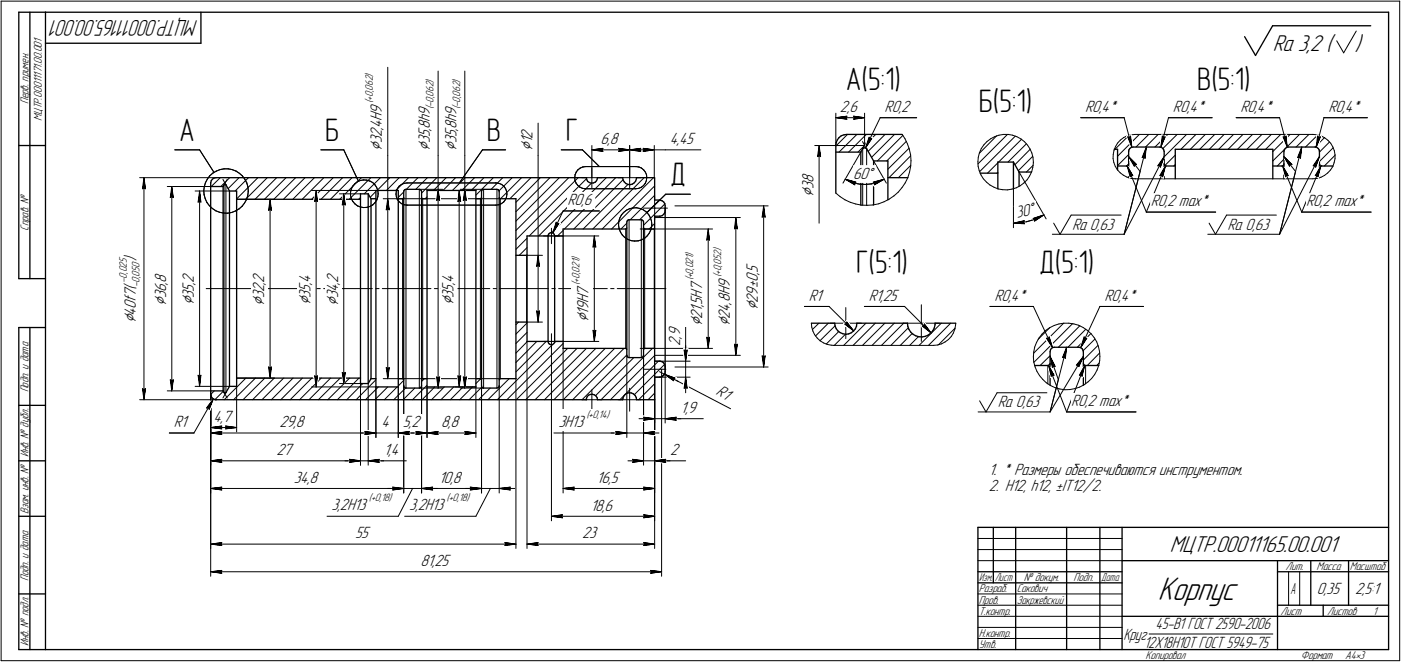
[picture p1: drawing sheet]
<svg xmlns="http://www.w3.org/2000/svg" width="631mm" height="298mm" viewBox="0 0 631 298" stroke-linecap="round" stroke-linejoin="round" font-family="sans-serif">
<defs><g id="words">
<text font-size="15.6" x="522" y="270">Корпус</text>
<g font-size="14.6">
<text x="381" y="41">А(5:1)</text>
<text x="539" y="41">В(5:1)</text>
<text x="441" y="50">Б(5:1)</text>
<text x="81" y="63">А</text>
<text x="147" y="63">Б</text>
<text x="219" y="63">В</text>
<text x="255" y="63">Г</text>
<text x="302" y="83">Д</text>
<text x="386" y="123">Г(5:1)</text>
<text x="468" y="123">Д(5:1)</text>
</g>
<g font-size="10.9">
<text x="573" y="23">Ra 3,2 (</text>
<text x="610" y="23">)</text>
<text x="527" y="249">МЦТР.00011165.00.001</text>
</g>
<text font-size="10.8" x="89" y="9" transform="rotate(-180 89 9)">МЦТР.00011165.00.001</text>
<g font-size="8.5">
<text x="172" y="68" transform="rotate(-90 172 68)">Ç</text>
<text x="194" y="68" transform="rotate(-90 194 68)">Ç</text>
<text x="206" y="68" transform="rotate(-90 206 68)">Ç</text>
<text x="240" y="68" transform="rotate(-90 240 68)">Ç</text>
<text x="391" y="80">Å</text>
<text x="366" y="89" transform="rotate(-90 366 89)">Ç</text>
<text x="75" y="138" transform="rotate(-90 75 138)">Ç</text>
<text x="87" y="138" transform="rotate(-90 87 138)">Ç</text>
<text x="119" y="138" transform="rotate(-90 119 138)">Ç</text>
<text x="140" y="138" transform="rotate(-90 140 138)">Ç</text>
<text x="152" y="138" transform="rotate(-90 152 138)">Ç</text>
<text x="204" y="138" transform="rotate(-90 204 138)">Ç</text>
<text x="341" y="140" transform="rotate(-90 341 140)">Ç</text>
<text x="61" y="146" transform="rotate(-90 61 146)">Ç</text>
<text x="265" y="145" transform="rotate(-90 265 145)">Ç</text>
<text x="316" y="147" transform="rotate(-90 316 147)">Ç</text>
<text x="329" y="147" transform="rotate(-90 329 147)">Ç</text>
</g>
<g font-size="7.8">
<text x="172" y="51" transform="rotate(-90 172 51)">9</text>
<text x="194" y="52" transform="rotate(-90 194 52)">9</text>
<text x="206" y="52" transform="rotate(-90 206 52)">9</text>
<text x="378" y="50">2,6</text>
<text x="398" y="50">R0,2</text>
<text x="489" y="50">R0,4*</text>
<text x="528" y="50">R0,4*</text>
<text x="559" y="50">R0,4*</text>
<text x="598" y="50">R0,4*</text>
<text x="172" y="59" transform="rotate(-90 172 59)">,</text>
<text x="172" y="58" transform="rotate(-90 172 58)">4</text>
<text x="172" y="54" transform="rotate(-90 172 54)">H</text>
<text x="194" y="59" transform="rotate(-90 194 59)">,</text>
<text x="194" y="58" transform="rotate(-90 194 58)">8</text>
<text x="194" y="55" transform="rotate(-90 194 55)">h</text>
<text x="206" y="59" transform="rotate(-90 206 59)">,</text>
<text x="206" y="58" transform="rotate(-90 206 58)">8</text>
<text x="206" y="55" transform="rotate(-90 206 55)">h</text>
<text x="172" y="65" transform="rotate(-90 172 65)">3</text>
<text x="172" y="62" transform="rotate(-90 172 62)">2</text>
<text x="194" y="65" transform="rotate(-90 194 65)">3</text>
<text x="194" y="62" transform="rotate(-90 194 62)">5</text>
<text x="206" y="65" transform="rotate(-90 206 65)">3</text>
<text x="206" y="62" transform="rotate(-90 206 62)">5</text>
<text x="240" y="65" transform="rotate(-90 240 65)">1</text>
<text x="240" y="62" transform="rotate(-90 240 62)">2</text>
<text x="271" y="65">6,8</text>
<text x="302" y="65">4,45</text>
<text x="366" y="82" transform="rotate(-90 366 82)">8</text>
<text x="384" y="80">60</text>
<text x="366" y="85" transform="rotate(-90 366 85)">3</text>
<text x="256" y="92">R0,6</text>
<text x="518" y="93">R0,2 max*</text>
<text x="588" y="93">R0,2 max*</text>
<text x="458" y="98" transform="rotate(-15 458 98)">30Å</text>
<text x="483" y="103">Ra 0,63</text>
<text x="553" y="103">Ra 0,63</text>
<text x="61" y="118" transform="rotate(-90 61 118)">)</text>
<text x="341" y="124" transform="rotate(-90 341 124)">,</text>
<text x="341" y="123" transform="rotate(-90 341 123)">5</text>
<text x="61" y="131" transform="rotate(-90 61 131)">(</text>
<text x="75" y="132" transform="rotate(-90 75 132)">6</text>
<text x="75" y="128" transform="rotate(-90 75 128)">,</text>
<text x="75" y="127" transform="rotate(-90 75 127)">8</text>
<text x="87" y="131" transform="rotate(-90 87 131)">5</text>
<text x="87" y="129" transform="rotate(-90 87 129)">,</text>
<text x="87" y="127" transform="rotate(-90 87 127)">2</text>
<text x="119" y="132" transform="rotate(-90 119 132)">2</text>
<text x="119" y="128" transform="rotate(-90 119 128)">,</text>
<text x="119" y="127" transform="rotate(-90 119 127)">2</text>
<text x="140" y="131" transform="rotate(-90 140 131)">5</text>
<text x="140" y="129" transform="rotate(-90 140 129)">,</text>
<text x="140" y="127" transform="rotate(-90 140 127)">4</text>
<text x="152" y="132" transform="rotate(-90 152 132)">4</text>
<text x="152" y="128" transform="rotate(-90 152 128)">,</text>
<text x="152" y="127" transform="rotate(-90 152 127)">2</text>
<text x="204" y="131" transform="rotate(-90 204 131)">5</text>
<text x="204" y="129" transform="rotate(-90 204 129)">,</text>
<text x="204" y="127" transform="rotate(-90 204 127)">4</text>
<text x="316" y="131" transform="rotate(-90 316 131)">7</text>
<text x="329" y="130" transform="rotate(-90 329 130)">9</text>
<text x="341" y="130" transform="rotate(-90 341 130)">±</text>
<text x="341" y="127" transform="rotate(-90 341 127)">0</text>
<text x="61" y="136" transform="rotate(-90 61 136)">f</text>
<text x="61" y="134" transform="rotate(-90 61 134)">7</text>
<text x="75" y="134" transform="rotate(-90 75 134)">3</text>
<text x="87" y="134" transform="rotate(-90 87 134)">3</text>
<text x="119" y="134" transform="rotate(-90 119 134)">3</text>
<text x="140" y="134" transform="rotate(-90 140 134)">3</text>
<text x="152" y="134" transform="rotate(-90 152 134)">3</text>
<text x="204" y="134" transform="rotate(-90 204 134)">3</text>
<text x="265" y="136" transform="rotate(-90 265 136)">H</text>
<text x="265" y="133" transform="rotate(-90 265 133)">7</text>
<text x="316" y="137" transform="rotate(-90 316 137)">5</text>
<text x="316" y="134" transform="rotate(-90 316 134)">H</text>
<text x="329" y="137" transform="rotate(-90 329 137)">,</text>
<text x="329" y="136" transform="rotate(-90 329 136)">8</text>
<text x="329" y="133" transform="rotate(-90 329 133)">H</text>
<text x="341" y="136" transform="rotate(-90 341 136)">2</text>
<text x="341" y="133" transform="rotate(-90 341 133)">9</text>
<text x="364" y="135">R1</text>
<text x="391" y="135">R1,25</text>
<text x="448" y="135">R0,4*</text>
<text x="497" y="135">R0,4*</text>
<text x="61" y="142" transform="rotate(-90 61 142)">4</text>
<text x="61" y="139" transform="rotate(-90 61 139)">0</text>
<text x="265" y="142" transform="rotate(-90 265 142)">1</text>
<text x="265" y="140" transform="rotate(-90 265 140)">9</text>
<text x="316" y="144" transform="rotate(-90 316 144)">2</text>
<text x="316" y="140" transform="rotate(-90 316 140)">1</text>
<text x="316" y="138" transform="rotate(-90 316 138)">,</text>
<text x="329" y="144" transform="rotate(-90 329 144)">2</text>
<text x="329" y="140" transform="rotate(-90 329 140)">4</text>
<text x="306" y="156" transform="rotate(-90 306 156)">2</text>
<text x="306" y="152" transform="rotate(-90 306 152)">,</text>
<text x="306" y="151" transform="rotate(-90 306 151)">9</text>
<text x="322" y="178" transform="rotate(28 322 178)">R1</text>
<text x="450" y="183">Ra 0,63</text>
<text x="483" y="183">R0,2 max*</text>
<text x="96" y="190">4,7</text>
<text x="307" y="186">1,9</text>
<text x="78" y="192">R1</text>
<text x="126" y="192">29,8</text>
<text x="172" y="192">4</text>
<text x="181" y="192">5,2</text>
<text x="199" y="192">8,8</text>
<text x="252" y="192">3</text>
<text x="254" y="192">H13</text>
<text x="125" y="205">27</text>
<text x="173" y="205">1,4</text>
<text x="302" y="205">2</text>
<text x="445" y="214">1. * Размеры обеспечиваются инструментом.</text>
<text x="132" y="217">34,8</text>
<text x="198" y="217">10,8</text>
<text x="269" y="217">16,5</text>
<text x="445" y="221">2. H12, h12, ±IT12/2.</text>
<text x="149" y="230">3,2H13</text>
<text x="184" y="230">3,2H13</text>
<text x="266" y="230">18,6</text>
<text x="160" y="242">55</text>
<text x="262" y="242">23</text>
<text x="189" y="255">81,25</text>
<text x="593" y="268">0,35</text>
<text x="610" y="268">2,5:1</text>
</g>
<g font-size="7.7">
<text x="506" y="288">Круг</text>
<text x="521" y="283">45-В1 ГОСТ 2590-2006</text>
<text x="515" y="292">12Х18Н10Т ГОСТ 5949-75</text>
</g>
<text font-size="7.5" x="581" y="268">А</text>
<g font-size="5.4">
<text x="13" y="47" transform="rotate(-90 13 47)">Перв. примен.</text>
<text x="19" y="55" transform="rotate(-90 19 55)">МЦТР.00011171.00.001</text>
<text x="13" y="104" transform="rotate(-90 13 104)">Справ. №</text>
<text x="13" y="177" transform="rotate(-90 13 177)">Подп. и дата</text>
<text x="13" y="206" transform="rotate(-90 13 206)">Инв. № дубл.</text>
<text x="13" y="232" transform="rotate(-90 13 232)">Взам. инв. №</text>
<text x="579" y="257">Лит.</text>
<text x="593" y="257">Масса</text>
<text x="608" y="257">Масштаб</text>
<text x="13" y="262" transform="rotate(-90 13 262)">Подп. и дата</text>
<text x="461" y="262">№ докум.</text>
<text x="484" y="262">Подп.</text>
<text x="441" y="267">Разраб.</text>
<text x="458" y="267">Сакович</text>
<text x="441" y="272">Пров.</text>
<text x="458" y="272">Закржевский</text>
<text x="441" y="277">Т.контр.</text>
<text x="577" y="277">Лист</text>
<text x="598" y="277">Листов</text>
<text x="618" y="277">1</text>
<text x="441" y="287">Н.контр.</text>
<text x="13" y="291" transform="rotate(-90 13 291)">Инв. № подл.</text>
<text x="441" y="292">Утв.</text>
<text x="516" y="297">Копировал</text>
<text x="586" y="297">Формат</text>
<text x="606" y="297">A4•3</text>
</g>
<g font-size="5.3">
<text x="441" y="262">Изм.</text>
<text x="448" y="262">Лист</text>
<text x="496" y="262">Дата</text>
</g>
<g font-size="5.1">
<text x="168" y="34" transform="rotate(-90 168 34)">)</text>
<text x="168" y="42" transform="rotate(-90 168 42)">,</text>
<text x="168" y="41" transform="rotate(-90 168 41)">0</text>
<text x="168" y="39" transform="rotate(-90 168 39)">6</text>
<text x="168" y="37" transform="rotate(-90 168 37)">2</text>
<text x="195" y="41" transform="rotate(-90 195 41)">6</text>
<text x="195" y="39" transform="rotate(-90 195 39)">2</text>
<text x="195" y="37" transform="rotate(-90 195 37)">)</text>
<text x="207" y="41" transform="rotate(-90 207 41)">6</text>
<text x="207" y="39" transform="rotate(-90 207 39)">2</text>
<text x="207" y="37" transform="rotate(-90 207 37)">)</text>
<text x="168" y="46" transform="rotate(-90 168 46)">(</text>
<text x="168" y="45" transform="rotate(-90 168 45)">+</text>
<text x="168" y="44" transform="rotate(-90 168 44)">0</text>
<text x="195" y="46" transform="rotate(-90 195 46)">0</text>
<text x="195" y="44" transform="rotate(-90 195 44)">,</text>
<text x="195" y="44" transform="rotate(-90 195 44)">0</text>
<text x="207" y="46" transform="rotate(-90 207 46)">0</text>
<text x="207" y="44" transform="rotate(-90 207 44)">,</text>
<text x="207" y="44" transform="rotate(-90 207 44)">0</text>
<text x="195" y="49" transform="rotate(-90 195 49)">(</text>
<text x="195" y="48" transform="rotate(-90 195 48)">-</text>
<text x="207" y="49" transform="rotate(-90 207 49)">(</text>
<text x="207" y="48" transform="rotate(-90 207 48)">-</text>
<text x="325" y="113" transform="rotate(-90 325 113)">)</text>
<text x="57" y="118" transform="rotate(-90 57 118)">5</text>
<text x="261" y="119" transform="rotate(-90 261 119)">1</text>
<text x="261" y="117" transform="rotate(-90 261 117)">)</text>
<text x="312" y="119" transform="rotate(-90 312 119)">2</text>
<text x="312" y="117" transform="rotate(-90 312 117)">1</text>
<text x="312" y="115" transform="rotate(-90 312 115)">)</text>
<text x="325" y="119" transform="rotate(-90 325 119)">0</text>
<text x="325" y="117" transform="rotate(-90 325 117)">5</text>
<text x="325" y="115" transform="rotate(-90 325 115)">2</text>
<text x="57" y="125" transform="rotate(-90 57 125)">0</text>
<text x="57" y="123" transform="rotate(-90 57 123)">,</text>
<text x="57" y="123" transform="rotate(-90 57 123)">0</text>
<text x="57" y="120" transform="rotate(-90 57 120)">2</text>
<text x="63" y="125" transform="rotate(-90 63 125)">,</text>
<text x="63" y="125" transform="rotate(-90 63 125)">0</text>
<text x="63" y="123" transform="rotate(-90 63 123)">5</text>
<text x="63" y="121" transform="rotate(-90 63 121)">0</text>
<text x="261" y="126" transform="rotate(-90 261 126)">0</text>
<text x="261" y="123" transform="rotate(-90 261 123)">,</text>
<text x="261" y="123" transform="rotate(-90 261 123)">0</text>
<text x="261" y="121" transform="rotate(-90 261 121)">2</text>
<text x="312" y="125" transform="rotate(-90 312 125)">+</text>
<text x="312" y="124" transform="rotate(-90 312 124)">0</text>
<text x="312" y="122" transform="rotate(-90 312 122)">,</text>
<text x="312" y="121" transform="rotate(-90 312 121)">0</text>
<text x="325" y="125" transform="rotate(-90 325 125)">(</text>
<text x="325" y="124" transform="rotate(-90 325 124)">+</text>
<text x="325" y="122" transform="rotate(-90 325 122)">0</text>
<text x="325" y="120" transform="rotate(-90 325 120)">,</text>
<text x="57" y="127" transform="rotate(-90 57 127)">-</text>
<text x="63" y="129" transform="rotate(-90 63 129)">-</text>
<text x="63" y="128" transform="rotate(-90 63 128)">0</text>
<text x="261" y="128" transform="rotate(-90 261 128)">(</text>
<text x="261" y="127" transform="rotate(-90 261 127)">+</text>
<text x="312" y="126" transform="rotate(-90 312 126)">(</text>
<text x="264" y="188">(+0,14)</text>
<text x="166" y="226">(+0,18)</text>
<text x="201" y="226">(+0,18)</text>
</g>
</g></defs>
<g fill="none" stroke="#000" stroke-width=".59">
<path d="M8 6v119zM8 6h12zM13 6v119zM20 6v287zM20 6h606zM20 19h71zM91 6v13zM561 17l5 8zM573 12l-7 13zM573 12h44zM626 6v287zM8 66h12z"/>
<path d="M377 66v21zM377 65h.1M377 68h11zM377 64v1zM377 63v1zM378 62l1-1zM378 62l-1 1zM379 61h1zM380 61h2zM382 61h24zM388 68v24zM389 67l-1 1z"/>
<path d="M389 67h.1M389 67h1zM390 67h.1M390 67l4 5zM394 72v20zM394 72h6zM400 72v18zM442 78h7zM449 73v12zM449 73h8zM457 73v12zM457 73l2 4z"/>
<path d="M459 77v7zM459 77h6zM502 67h1zM503 75h4zM503 67v10zM507 75h1zM508 75v-1zM508 68v12zM508 74h.1M509 68h-1zM509 67l1-1zM509 67v1z"/>
<path d="M510 66h.1M510 66h12zM522 66h1zM523 66l1 1zM524 67v1zM524 68h.1M524 68v13zM524 74h1zM525 74v1zM525 75h.1M525 75h4zM529 67h44z"/>
<path d="M529 67v14zM573 67v14zM573 75h4zM578 75h.1M578 75v-1zM578 68v13zM578 74h.1M579 68h-1zM579 67l1-1zM579 67v1zM580 66h.1M580 66h12z"/>
<path d="M592 66h1zM593 66l1 1zM594 67v1zM594 68h.1M594 68v12zM594 74h1zM595 74v1zM595 75h.1M595 75h5zM95 82v95zM95 82h.1M95 84h5z"/>
<path d="M95 81v1zM96 81v-1zM96 81h-1zM96 80h1zM97 80h167zM100 84v92zM101 83l-1 1zM101 83h.1M102 83h.1M102 83l1 3zM103 86v88zM103 86h4z"/>
<path d="M107 86v88zM107 90h55zM162 87v86zM162 87h4zM166 87v86zM166 87l1 2zM167 89v82zM167 89h2zM169 86h10zM169 86v88zM179 86v88zM179 89h2z"/>
<path d="M182 89h.1M182 86v88zM182 86h.1M182 85h1zM182 85v1zM183 85h6zM189 85h.1M189 85l1 1zM190 86h.1M190 86v88zM190 89h.1M190 89h2z"/>
<path d="M192 86h22zM192 86v88zM214 86v88zM214 89h2zM217 89h.1M217 86v88zM217 86v-1zM217 86h.1M217 85h1zM218 85h6zM224 85h.1M224 85l1 1z"/>
<path d="M225 86h.1M225 86v88zM225 89h.1M225 89h7zM232 89v82zM264 80v1zM264 81l1 1zM265 82h1zM266 82h.1M266 82h1zM267 82h1zM269 81l-1 1z"/>
<path d="M269 81h.1M269 80h12zM269 80v1zM281 80v1zM281 81v1zM281 82l1 1zM282 83h1zM282 100v60zM283 99l-1 1zM283 99h.1M283 83h1zM283 99h6z"/>
<path d="M284 83h1zM285 83l1-1zM286 82h.1M287 81l-1 1zM287 80v1zM287 80h8zM289 99h.1M289 99l1 1zM290 100h.1M290 100v60zM295 80h.1M295 97v66z"/>
<path d="M295 80v10zM295 90h2zM295 97h2zM297 90h.1M297 97h.1M297 90h1zM297 97h1zM298 90l1 1zM298 97h1zM299 91v1zM299 92l1 1zM299 96v1z"/>
<path d="M300 94v72zM300 93v1zM300 94v1zM300 95l-1 1zM400 80h9zM232 115h5zM237 115h.1M237 106h10zM237 106v48zM247 106v48zM247 106h.1M247 105h1z"/>
<path d="M247 105v1zM248 105h1zM249 105h.1M249 105l1 1zM250 106h.1M250 106v48zM250 106h4zM254 103h28zM254 106v48zM254 103v3zM282 103h.1M290 103h.1"/>
<path d="M290 103h5zM295 103h.1M8 125h12zM8 147v146zM8 147h12zM13 147v146zM232 145h5zM237 145h.1M237 154h10zM247 154h.1M247 154v1zM247 155h1z"/>
<path d="M248 155h1zM249 155h.1M250 154l-1 1zM250 154h.1M250 154h4zM254 154v3zM254 157h28zM282 157h.1M290 157h.1M290 157h5zM295 157h.1M366 146h10z"/>
<path d="M376 146v1zM376 147l1 1zM377 148v1zM377 149l1 1zM378 150h2zM380 150l1 1zM381 151l1-1zM382 150h1zM383 150l1-1zM385 148l-1 1zM386 147l-1 1zM386 146h23z"/>
<path d="M386 146v1zM409 146v1zM409 147v1zM409 148l1 2zM410 150l1 1zM411 151h1zM412 151l2 1zM414 152h1zM415 152l2-1zM417 151h1zM418 151l1-1zM420 149l-1 1z"/>
<path d="M421 148l-1 1zM421 146v2zM421 146h.1M421 146h10zM473 158v15zM473 158h.1M474 157l-1 1zM474 157v-1zM474 156h1zM475 156h11zM486 156l1 1zM487 157h1z"/>
<path d="M488 157v1zM488 158h.1M488 158v15zM95 177v1zM95 176h5zM95 178l1 1zM96 179v1zM96 180h1zM100 176l1 1zM101 177h.1M102 177h.1M103 174l-1 3z"/>
<path d="M103 174h4zM107 170h55zM162 173h4zM167 171l-1 2zM167 171h2zM169 174h10zM179 171h2zM182 171h.1M182 174h.1M182 174v1zM182 175h1zM183 175h6z"/>
<path d="M189 175h.1M189 175l1-1zM190 174h.1M190 171h.1M190 171h2zM192 174h22zM214 171h2zM217 171h.1M217 174h.1M217 174l1 1zM218 175h.1M218 175h6z"/>
<path d="M224 175h.1M225 174l-1 1zM225 174h.1M225 171h.1M225 171h7zM264 179v1zM264 179h.1M265 178h1zM265 178l-1 1zM266 178h1zM267 178h1zM268 178h.1"/>
<path d="M268 178l1 1zM269 179v1zM281 179v1zM281 178v1zM282 178v-1zM282 178h-1zM282 177h1zM282 160l1 1zM283 161h.1M283 161h6zM283 177h1zM284 177h1z"/>
<path d="M285 177l1 1zM286 178l1 1zM287 179v1zM289 161h.1M290 160l-1 1zM290 160h.1M295 170v10zM295 163h2zM295 170h2zM297 163h.1M297 170h.1M297 163h1z"/>
<path d="M297 170h1zM298 163h1zM298 170l1-1zM299 163v1zM299 164l1 1zM299 168v1zM300 165v1zM300 166v1zM300 167l-1 1zM466 165h6zM472 165l1-1zM473 164h.1"/>
<path d="M488 164h.1M488 164l1 1zM489 165h.1M489 165h6zM8 183h12zM97 180h.1M97 180h167zM269 180h12zM287 180h8zM295 180h.1M8 208h12zM8 232h12z"/>
<path d="M441 237h185zM441 237v56zM447 237v25zM458 237v56zM480 237v56zM495 237v56zM505 237v56zM441 257h64zM505 252h121zM575 252v41zM575 257h15zM590 252v21z"/>
<path d="M590 257h36zM607 252v21zM8 267h12zM441 262h64zM505 278h70zM575 278h51zM575 273h51zM596 273v5zM8 293h12zM20 293h606z"/>
</g>
<g fill="none" stroke="#000" stroke-width=".45">
<path d="M1 1v297zM1 1h630zM602 18l3 6zM611 14l-6 10zM631 1v297zM175 30v40zM197 32v38zM209 32v38zM242 55v15zM377 51v15zM377 53l5-1zM377 53l5 1z"/>
<path d="M377 53h12zM381 53l1 1zM382 52l-1 1zM384 54l5-1zM384 52l1 1zM384 52l5 1zM385 53l-1 1zM389 51v15zM396 53h17zM396 53l-6 14zM487 53h19zM506 53l4 13z"/>
<path d="M526 53h20zM526 53l-3 13zM557 53h19zM576 53l4 13zM596 53h20zM596 53l-3 13zM79 67h11zM90 67l6 11zM94 79l2-1zM94 79l-1 2zM96 78l1-1zM97 77l2-1z"/>
<path d="M99 76h2zM101 76h2zM103 76h2zM105 76l1 1zM106 77l2 1zM108 78l1 1zM109 79l1 2zM145 67h10zM155 67l6 15zM175 70v19zM197 70v15zM209 70v15z"/>
<path d="M217 67l-10 15zM217 67h11zM242 70v45zM253 67h9zM259 80v1zM259 79v1zM260 77l-1 2zM260 76h1zM260 76v1zM261 76l2-1zM262 67l8 8zM263 75h1z"/>
<path d="M264 75h22zM267 76v4zM267 66v14zM267 67h5zM267 67l5 1zM267 67h17zM271 67l1 1zM272 67h-1zM279 68l5-1zM279 67h.1M279 67h5zM279 67v1z"/>
<path d="M284 75v5zM284 66v14zM284 67h5zM284 67l5 1zM284 67h11zM286 75h.1M286 75h2zM288 75l1 1zM288 67l1 1zM289 67h-1zM289 76l1 1zM290 68l5-1z"/>
<path d="M290 67h.1M290 67h5zM290 77l1 1zM290 67v1zM291 78v1zM291 79v1zM295 66v14zM295 67h5zM300 67h16zM367 66h22zM368 71l1-1zM369 66l1 5z"/>
<path d="M369 70l1 1zM369 66l-1 5zM369 66v34zM377 66l5-5zM378 68l8-7zM382 68l8-7zM387 68l7-7zM388 68l-8 14zM389 64l1 3zM389 67v25zM390 67v26zM390 64l-1 3z"/>
<path d="M391 68l8-7zM391 62l-1 5zM391 62l1 1zM392 63l1-1zM393 71l10-10zM393 62l-3 5zM394 72l5 10zM395 72l12-11zM399 72l9-8zM400 76l10-9zM406 61l2 1zM408 62l1 3z"/>
<path d="M409 65l1 2zM410 67v3zM410 78l-1 2zM410 70l-10 10zM410 75v3zM410 70v2zM410 72v3zM441 74l13-13zM441 73v2zM441 75v2zM441 71v2zM441 77l1 2z"/>
<path d="M441 69v2zM441 77l16-16zM442 79l1 2zM442 67l-1 2zM443 65l-1 2zM445 64l1-2zM445 64l-2 1zM445 78l4-5zM446 62h2zM448 62l2-1zM449 61l-8 8zM449 78h.1"/>
<path d="M450 73l10-10zM450 61h2zM452 61h2zM454 73l8-8zM454 61h2zM456 61l2 1zM458 62l2 1zM459 77l6-7zM459 77l12 22zM460 63l2 1zM462 64l1 1zM462 77l3-3z"/>
<path d="M463 65l1 2zM464 79l-1 2zM464 67l1 2zM464 67l-7 7zM465 77l-1 2zM465 69v2zM465 75v2zM465 71v2zM465 73v2zM465 73h.1M501 71l1 2zM501 70v1z"/>
<path d="M502 73v2zM502 68l-1 2zM502 67l7-6zM502 75l1 1zM502 66v2zM503 76l2 2zM503 64l-1 2zM503 75l5-5zM503 70l10-9zM505 78l1 1zM505 63l1-1zM505 63l-2 1z"/>
<path d="M506 79l2 1zM506 62l2-1zM507 75l1-1zM508 80h1zM508 75l2 4zM508 75l1 5zM508 75l8 21zM508 61h2zM508 62l2 4zM508 62h1zM508 71l4 3zM508 71l3 4z"/>
<path d="M508 71l6 6zM509 61v1zM509 61l1 5zM510 79h.1M510 79l-1 1zM510 61h1zM511 74h1zM511 74v1zM511 61h80zM512 66l5-5zM514 77l-8 28zM515 71h.1"/>
<path d="M515 71h1zM516 66l6-5zM516 66v5zM516 66l-1 5zM516 66l-10 39zM520 66l6-5zM522 75h.1M522 75h1zM522 79h1zM523 79l1 1zM524 61l-1 5zM524 61v1z"/>
<path d="M524 67l6-6zM524 62h1zM524 71l11-10zM524 71l-1 4zM524 71l-2 4zM524 71l-18 34zM525 75l4-5zM525 62l-2 4zM525 75l-1 5zM525 75l-3 4zM525 75l-9 21zM529 75v-1z"/>
<path d="M532 67l7-6zM536 67l7-6zM540 67l7-6zM549 67l7-6zM551 61l-6 6zM553 67l7-6zM557 67l7-6zM562 67l6-6zM566 67l7-6zM570 67l7-6zM573 72l6-5zM573 68l8-7z"/>
<path d="M578 75l2 4zM578 75l1 5zM578 75l8 21zM578 62l2 4zM578 62h1zM578 72l-3 3zM578 71l4 3zM578 71l3 4zM578 71l6 6zM579 61v1zM579 61l1 5zM579 67l6-6z"/>
<path d="M579 79h1zM579 79v1zM581 74h1zM581 74v1zM584 77l-8 28zM584 66l6-5zM585 71h.1M585 71h1zM586 66v5zM586 66l-1 5zM586 66l-10 39zM588 66l6-5z"/>
<path d="M591 61h.1M591 61h2zM592 75h.1M592 75h1zM592 66l5-4zM592 79h1zM593 79l1 1zM593 61h2zM594 61l-1 5zM594 61v1zM594 62h1zM594 73l7-6z"/>
<path d="M594 68l5-4zM594 71l-1 4zM594 71l-2 4zM594 71l-18 34zM595 62l-2 4zM595 80l2-1zM595 75l-1 5zM595 75l-3 4zM595 75l-9 21zM595 61l2 1zM597 75l4-5zM597 79l1-1z"/>
<path d="M597 62l1 1zM598 63l1 2zM599 77l-1 1zM599 65l1 1zM600 75l-1 2zM600 66l1 2zM601 73l-1 2zM601 68v2zM601 71v2zM601 70v1zM63 80h34zM64 85l1-1z"/>
<path d="M65 80l1 5zM65 84l1 1zM65 80l-1 5zM65 80v100zM75 84h20zM77 89v-1zM77 84l1 5zM77 88l1 1zM77 84v5zM77 84v92zM88 86h15zM89 91h1z"/>
<path d="M90 86l1 5zM90 91h1zM90 86l-1 5zM90 86v88zM92 86v2zM92 88v1zM92 84v2zM92 89l1 2zM93 82l-1 2zM93 91l1 2zM93 81v1zM94 93l2 1z"/>
<path d="M95 84l4-4zM96 94l1 1zM97 95l2 1zM99 96h2zM99 84l4-4zM100 81l2 2zM101 96h2zM101 83v94zM102 83v94zM102 81l-1 2zM103 96h1zM103 85l5-5z"/>
<path d="M104 96l2-1zM106 86l6-6zM106 95l2-1zM107 90l9-10zM107 90h17zM108 94l1-1zM110 91l-1 2zM110 81l1 1zM111 90l9-10zM111 90l-1 1zM111 82l1 2zM112 88l-1 2z"/>
<path d="M112 84v2zM112 86v2zM112 86h.1M115 90l10-10zM119 90l10-10zM121 95l1-1zM122 90v5zM122 94v1zM122 90l-1 5zM122 90v80zM123 90l10-10zM128 90l9-10z"/>
<path d="M132 90l10-10zM136 90l10-10zM140 90l10-10zM140 86h29zM142 91v-1zM142 86l1 5zM142 90l1 1zM142 86v5zM142 86v88zM145 90l9-10zM149 90l10-10zM153 87h9z"/>
<path d="M153 90l10-10zM154 92h1zM155 87l1 5zM155 92h1zM155 87l-1 5zM155 87v86zM157 90l10-10zM158 87v1zM158 88v1zM158 85v2zM158 89l1 2zM159 84l-1 1z"/>
<path d="M159 91l1 1zM160 83l1-1zM160 83l-1 1zM160 92l1 1zM161 82l1-1zM161 93h1zM162 90v-1zM162 81h2zM162 93h2zM164 81h1zM164 93h1zM164 87l7-7z"/>
<path d="M165 81l2 1zM165 93h2zM167 82h1zM167 93l1-1zM168 82l1 1zM168 92l1-1zM169 83l1 1zM169 86l-2 3zM170 84v2zM170 90l-1 1zM170 86l6-6zM170 86v1z"/>
<path d="M170 89v1zM170 87v2zM173 89h52zM174 94h1zM174 86l6-6zM175 89v5zM175 94h.1M175 89l-1 5zM175 89v82zM178 86l6-6zM178 87l1 2zM179 86l-1 1z"/>
<path d="M179 89v1zM179 90l1 1zM179 85v1zM179 89l3-3zM180 84l1-1zM180 84l-1 1zM180 91l1 1zM181 83h1zM181 92h1zM181 89v82zM182 92h1zM182 83l1-1z"/>
<path d="M183 85v90zM183 85l5-5zM183 92h.1M183 92h40zM183 82h40zM187 85l6-5zM189 85v90zM189 85h10zM190 89v82zM192 89h.1M195 86l6-6zM197 90h.1"/>
<path d="M197 80l-7 7zM197 85l1 5zM197 90h1zM197 85v5zM197 85v90zM204 86l6-6zM205 86h9zM205 80l-5 6zM206 91l1-1zM207 86l1 5zM207 90l1 1zM207 86l-1 5z"/>
<path d="M207 86v88zM207 85h11zM208 86l6-6zM209 90h.1M209 85l1 5zM209 90h1zM209 85v5zM209 85v90zM212 86l6-6zM214 88l8-8zM216 89v82zM218 85v90z"/>
<path d="M221 85l5-5zM223 92h2zM223 82h.1M223 82l2 1zM224 85v90zM225 92h1zM225 83h1zM225 86l6-6zM225 89v82zM225 89l10-9zM226 92l1-1zM226 83l1 1z"/>
<path d="M227 84l1 1zM228 90l-1 1zM228 85v1zM228 89v1zM228 86v1zM228 87v2zM230 89l9-9zM232 100l20-20zM232 95l16-15zM243 80l-11 11zM254 95h16zM254 95l-5 10z"/>
<path d="M259 81l1 1zM260 82v1zM260 83l1 1zM261 84l1 1zM262 80h5zM262 85h2zM264 85h.1M264 85h22zM267 80v4zM267 80h4zM278 80h6zM279 100v1z"/>
<path d="M279 98v2zM280 97l-1 1zM281 96l1-1zM281 96l-1 1zM282 95l2-1zM283 99v62zM284 80v5zM284 80h5zM284 94h1zM284 99l11-11zM285 94h2zM286 85h2z"/>
<path d="M287 94h1zM288 85l1-1zM288 99l9-9zM288 94h2zM289 99v62zM289 84h1zM290 94h5zM290 94l1 1zM291 83l-1 1zM291 95l1 2zM291 81v2zM291 80v1z"/>
<path d="M291 96l9-9zM292 97l1 1zM293 98v1zM293 99l1 2zM295 94v5zM295 89v5zM295 98h39zM295 94h6zM300 87h11zM304 93h42zM331 98l1 5zM331 98v5z"/>
<path d="M331 98v62zM343 98l1-1zM344 93l1 5zM344 97l1 1zM344 93l-1 5zM344 93v72zM377 87l1 2zM378 89l3 1zM381 90l2 1zM381 81l2 1zM381 81l5 1zM381 81l4 2z"/>
<path d="M383 82l2 1zM383 91l2 1zM385 82h1zM385 82v1zM385 83h3zM385 92h3zM388 83h2zM388 92h3zM390 83h3zM391 92h2zM393 83l2-1zM393 92h3z"/>
<path d="M393 82h1zM393 82l5-1zM394 83l4-2zM394 82v1zM395 82l2-1zM396 92l2-1zM397 81h1zM398 91l3-1zM401 90l2-2zM403 88l2-1zM405 80l5-6zM406 84l-1 3z"/>
<path d="M408 82l-2 2zM409 80l-1 2zM443 81l1 1zM444 82l2 1zM446 83l2 1zM448 84l2 1zM450 85h2zM452 85l2 1zM454 86l2-1zM456 85h2zM457 85v18zM458 85l2-1z"/>
<path d="M460 84l1-2zM461 82l2-1zM461 99v1zM463 100l2-1zM465 98l1 1zM465 98l5-1zM465 99l3-1zM466 100l4-3zM466 99v1zM468 98l2-1zM483 97l-5 8zM483 97h22z"/>
<path d="M509 80l2 1zM511 81h.1M511 81h80zM516 96h32zM553 97l-5 8zM553 97h22zM586 96h32zM591 81l2-1zM593 80h2zM232 108l28-28zM232 104l24-24zM234 115l3-3z"/>
<path d="M237 115v30zM237 115h7zM237 107l-5 5zM238 106l26-25zM242 120v-1zM242 115l1 5zM242 119l1 1zM242 115v5zM242 115v30zM243 106l23-24zM245 106h3zM247 106h23z"/>
<path d="M248 106v4zM248 103v3zM248 106h4zM248 105l25-25zM251 100l-2 5zM251 100v1zM251 101h1zM251 106l3-2zM252 101l-3 4zM254 103l23-23zM258 103l23-22zM263 103l20-20z"/>
<path d="M267 103l23-23zM267 111h1zM268 106v5zM268 111h.1M268 106l-1 5zM268 106v48zM271 103l23-23zM276 103l19-19zM279 101v2zM279 103v1zM279 104l1 2zM280 103l2-3z"/>
<path d="M280 106l1 1zM281 107l2 1zM282 103v54zM283 108h1zM284 108l2 1zM286 109l1-1zM287 108h2zM288 103h33zM289 108l1-1zM290 101l9-9zM290 103v54zM290 107l2-1z"/>
<path d="M292 103l3-2zM293 105l-1 1zM293 103v2zM294 102l-1 1zM294 101v1zM295 103v54zM318 108h1zM319 103l1 5zM319 108h1zM319 103l-1 5zM319 103v54zM331 103h.1"/>
<path d="M331 103h1zM457 100h3zM457 100l4-1zM457 100l5 1zM460 100h3zM461 100l1 1zM474 105h32zM475 100l3 5zM544 105h32zM545 100l3 5zM93 130h22zM116 130h2z"/>
<path d="M119 130h22zM143 130h1zM146 130h22zM169 130h2zM172 130h22zM196 130h1zM199 130h22zM222 130h2zM225 130h22zM249 130h1zM252 130h22zM275 130h2z"/>
<path d="M278 130h22zM362 138h11zM373 138l12 11zM381 139v7zM389 138h19zM408 138l11 12zM415 137v9zM446 138h19zM465 138l9 19zM495 138h20zM495 138l-8 19zM232 155l5-5z"/>
<path d="M232 150l5-5zM232 146l2-1zM237 145h7zM237 154v93zM238 154l-6 5zM242 140v5zM242 140h.1M242 154l-10 9zM242 140h1zM243 140l-1 5zM245 154h3zM246 154l-14 13z"/>
<path d="M247 154h23zM248 150v4zM248 154v3zM248 154h4zM248 155v80zM250 154h.1M254 157v65zM256 157l-23 23zM267 149l1 5zM267 149h1zM268 149h.1M268 157l-23 23z"/>
<path d="M268 149v5zM282 160l-20 20zM288 157h33zM294 157l-23 23zM308 158h1zM308 158l1 5zM309 158v5zM309 144v14zM309 158h1zM309 156v7zM310 158l-1 5zM318 152l1 5z"/>
<path d="M318 152h1zM319 152h1zM320 152l-1 5zM331 155v5zM331 155v1zM331 156l1-1zM332 155l-1 5zM366 146v1zM366 147v2zM366 148l3-2zM366 149l1 2zM367 151l1 1z"/>
<path d="M367 151l6-5zM368 152l1 2zM369 153l7-6zM369 154h2zM371 154l2 1zM372 155l6-6zM373 155h1zM374 146h7zM374 155l1 1zM375 156h46zM376 156l5-5zM380 156l10-10z"/>
<path d="M381 146l4 3zM381 146h.1M381 146v6zM381 146h7zM381 145v1zM381 145l4 4zM384 156l10-10zM389 156l10-10zM393 156l10-10zM397 156l10-10zM406 156l5-6zM407 146h8z"/>
<path d="M409 148l-8 8zM410 156l4-4zM414 156l10-10zM415 146v8zM415 146h8zM415 147l4 3zM415 147h1zM416 146v1zM416 146l3 4zM418 156l10-10zM421 156l1-1zM422 155h2z"/>
<path d="M423 155l7-7zM424 155l2-1zM426 154l1-1zM428 152l-1 1zM429 150l-1 2zM430 148l-1 2zM430 146v2zM431 146h-1zM466 159l13-13zM466 158l-1 3zM466 156v2zM467 154l-1 2z"/>
<path d="M468 153l5-5zM468 152l-1 2zM469 150l-1 2zM471 149l2-1zM471 149l-2 1zM471 152l3 5zM471 152h1zM473 152h-1zM473 152l1 5zM473 148l2-1zM475 147l2-1zM477 156l9-9z"/>
<path d="M477 146h2zM479 146h2zM480 156v5zM480 156l-1 5zM480 156l-7 30zM481 146h3zM484 146h2zM486 146l2 1zM488 158l5-5zM488 147l2 2zM488 152l-1 5zM488 152h1z"/>
<path d="M489 152h1zM489 148l-8 8zM490 152l-3 5zM490 149l1 1zM491 150l-6 6zM491 150l2 2zM493 152l1 2zM494 154l1 2zM495 156l-7 6zM495 156v2zM495 158v3zM495 159l-5 6z"/>
<path d="M64 175l1 5zM64 175l1 1zM65 176l1-1zM66 175l-1 5zM75 176h20zM77 171v5zM77 171v1zM77 172l1-1zM78 171l-1 5zM88 174h15zM89 169l1 5zM89 169l1 1z"/>
<path d="M90 170l1-1zM91 169l-1 5zM95 178l2-2zM95 177v83zM95 177v70zM95 177v32zM95 177v45zM95 176v18zM95 177v20zM96 180l-2 4zM96 180l-3 4zM96 180l-9 15z"/>
<path d="M97 180l4-4zM101 177l1 2zM102 177l-2 2zM107 170h17zM107 174v20zM121 165l1 5zM121 165l1 1zM122 166v-1zM122 165v5zM128 170l-10 10zM140 174h29zM142 169v5z"/>
<path d="M142 169v1zM142 170l1-1zM143 169l-1 5zM149 170l-10 10zM153 173h9zM154 168l1 5zM154 168h1zM155 168h1zM156 168l-1 5zM162 170l-10 10zM162 173v36zM163 173l-7 7z"/>
<path d="M166 173v36zM169 171l-9 9zM169 174v23zM170 174l-5 6zM173 171h52zM174 166l1 5zM174 166h1zM175 174l-6 6zM175 166h.1M175 166v5zM179 174v23zM182 171l-3 3z"/>
<path d="M182 174v48zM189 175h10zM190 172l1-1zM190 174v48zM192 174v23zM196 174l-6 6zM197 170v5zM197 170h.1M197 170h1zM198 170l-1 5zM200 174l-6 6zM205 174h9z"/>
<path d="M206 169l1 5zM206 169l1 1zM207 170l1-1zM207 175h11zM208 169l-1 5zM209 170v5zM209 170h.1M209 170h1zM210 170l-1 5zM213 174l-6 6zM214 173l3-2zM214 174v23z"/>
<path d="M217 174v48zM225 174v48zM232 171v76zM267 176v4zM268 178l17-17zM282 178l15-15zM282 160v37zM284 175v5zM286 178l13-14zM290 166h5zM290 160v49zM290 160v37z"/>
<path d="M295 166h5zM295 166v5zM295 161v5zM295 160h39zM295 180v67zM295 180v55zM295 180v42zM295 163v46zM295 166v24zM295 163h16zM295 170h16zM297 167l2 2z"/>
<path d="M298 170l1-2zM298 166v94zM299 169l30 15zM299 169l4 2zM299 169l5 1zM299 169l7 3zM300 166v24zM303 171h.1M303 171l1-1zM304 165h42zM308 175l1-1zM309 170l-1 5z"/>
<path d="M309 174l1 1zM309 170l1 5zM309 170v7zM309 163v7zM343 160l1 5zM343 160l1 1zM344 161l1-1zM345 160l-1 5zM449 177l-5 9zM449 177h23zM465 161l1 2zM466 163v2z"/>
<path d="M466 163l17-17zM466 165l1 2zM467 167l1 2zM468 169l2 2zM469 165l4-5zM470 171l1 1zM471 172l2 2zM472 165v8zM472 165l3 4zM472 165l2 4zM472 165l8 21zM473 161l2 4z"/>
<path d="M473 161l1 4zM473 161l4 10zM473 174l2 1zM474 169h1zM474 169h.1M475 165h.1M475 165h-1zM475 175h2zM477 171l-4 15zM477 175l3 1zM479 161h.1M479 161h1z"/>
<path d="M480 176l2-1zM482 175h2zM484 175l2-1zM485 164h1zM486 164v1zM486 169h1zM486 174l2-1zM487 169h.1M488 161l-2 4zM488 161l-3 3zM488 161l-15 25zM488 173l2-1z"/>
<path d="M489 165l-2 4zM489 165l-3 4zM489 165l-9 21zM489 165v8zM490 172l2-2zM493 169l-1 1zM494 165l1-2zM494 167l-1 2zM495 165l-1 2zM495 162v3zM495 161v1zM63 180h34z"/>
<path d="M76 195h11zM93 184h1zM94 184h.1M95 193l5-1zM95 193h5zM95 193h12zM95 195l5-1zM95 195l5 1zM95 195h74zM99 193h1zM99 195l1 1zM100 192l-1 1z"/>
<path d="M100 194l-1 1zM101 180l10-10zM102 193h5zM102 192v1zM102 192l5 1zM102 193h.1M105 180l10-10zM109 180l10-10zM114 180l10-10zM122 180l10-10zM126 180l10-10zM131 180l9-10z"/>
<path d="M135 180l10-10zM143 180l10-10zM148 180l9-10zM162 195h7zM164 196l5-1zM164 194l1 1zM164 194l5 1zM165 195l-1 1zM169 195h10zM173 180l6-6zM177 180l6-5zM179 195l5 1z"/>
<path d="M179 195l5-1zM179 195h7zM179 195h13zM182 180l5-5zM184 195v1zM184 194v1zM186 180l6-7zM187 196l5-1zM187 194l1 1zM187 194l5 1zM188 195l-1 1zM192 195l5-1z"/>
<path d="M192 195l5 1zM192 195h22zM197 195v1zM197 194v1zM199 180l5-6zM203 180l6-6zM209 196l5-1zM209 194l1 1zM209 194l5 1zM210 195l-1 1zM211 180l6-6zM216 180l5-5z"/>
<path d="M220 180l9-9zM224 180l25-25zM228 180l26-25zM237 180l23-23zM241 180l23-23zM250 180l23-23zM250 195h27zM254 180l23-23zM258 180l23-23zM262 180h5zM267 180v4zM267 180h4z"/>
<path d="M275 180l20-20zM275 195h7zM277 195h5zM277 194l5 1zM277 194l1 1zM277 196l5-1zM278 195l-1 1zM278 180h6zM279 180l2-2zM282 195h8zM284 180v5zM284 180h5z"/>
<path d="M288 180l7-7zM288 189h7zM290 195l5 1zM290 195l5-1zM290 195h7zM290 188l5 1zM290 188v1zM290 189h5zM290 189h.1M292 180l3-3zM294 195l1 1zM295 194l-1 1z"/>
<path d="M295 189h5zM300 189h5zM300 189l5-1zM300 189h7zM304 189h1zM305 189h12zM305 188l-1 1zM441 186h32zM441 181l3 5zM480 186h32zM95 208l5-1zM95 208h5z"/>
<path d="M95 208h67zM95 220l5-1zM95 220l5 1zM95 220h87zM99 208h1zM99 220l1 1zM100 207l-1 1zM100 219l-1 1zM155 208h7zM157 208h5zM157 207l1 1zM157 207l5 1z"/>
<path d="M158 208h-1zM162 208h4zM166 208h5zM166 208l5-1zM166 208h7zM170 208h1zM171 208h12zM171 207l-1 1zM175 220h7zM177 219v1zM177 219l5 1zM177 220v1z"/>
<path d="M182 220h8zM186 220l-7 12zM190 220l5 1zM190 220l5-1zM190 220h7zM190 220h27zM194 220l1 1zM195 219l-1 1zM210 220h7zM212 219l5 1zM212 219v1zM212 220v1z"/>
<path d="M217 220h8zM221 220l-7 12zM225 220l5 1zM225 220l5-1zM225 220h7zM229 220l1 1zM230 219l-1 1zM254 220l5-1zM254 220l5 1zM254 220h41zM258 220l1 1zM259 219l-1 1z"/>
<path d="M283 208h7zM285 207l5 1zM285 207v1zM285 208h5zM285 208h.1M290 219v1zM290 219l5 1zM290 208h5zM290 220v1zM295 208h5zM295 208l5-1zM295 208h7z"/>
<path d="M299 208h1zM300 208h9zM300 207l-1 1zM147 232h32zM177 221l5-1zM182 232h32zM212 221l5-1zM248 232h5zM248 232l5 1zM248 232h47zM253 232v1zM253 232h.1"/>
<path d="M290 233l5-1zM290 232h.1M290 232h5zM290 221l5-1zM290 232v1zM95 257h5zM95 257l5 1zM95 257h203zM95 245l5-1zM95 245l5 1zM95 245h137zM99 257l1 1z"/>
<path d="M99 245l1 1zM100 257h-1zM100 244l-1 1zM227 246l5-1zM227 244l1 1zM227 244l5 1zM228 245l-1 1zM237 245l5-1zM237 245l5 1zM237 245h58zM242 245v1zM242 244v1z"/>
<path d="M290 246l5-1zM290 244v1zM290 244l5 1zM290 245v1zM293 258l5-1zM293 257h1zM293 257h5zM294 257l-1 1zM441 247h64zM441 252h64zM441 242h64zM580 257v16z"/>
<path d="M585 257v16zM441 267h64zM441 273h64zM441 278h64zM1 298h630zM441 283h64zM441 288h64zM518 285h55z"/>
</g>
<g fill="#000" stroke="#000" stroke-width=".45">
<path d="M377 53h4zM377 53h4zM378 53h3zM378 53h3zM379 53h2zM380 53h1zM380 54h1zM381 54h1z"/>
<path d="M381 52h1zM380 52h1zM380 53h1zM379 53h2zM378 53h3zM378 53h3zM377 53h4z"/>
<path d="M385 52h1zM385 53h1zM385 53h2zM385 53h3zM385 53h3zM385 53h4z"/>
<path d="M385 53h4zM385 53h4zM385 53h3zM385 53h3zM385 53h2zM385 53h1zM385 54h1z"/>
<path d="M267 67h4zM267 68h4zM268 68h3zM269 68h2zM269 68h2zM270 68h1zM270 68h2zM271 68h1z"/>
<path d="M271 67h1zM270 67h2zM270 67h1zM269 67h2zM269 67h2zM268 67h3zM267 67h4z"/>
<path d="M279 67h1zM279 67h2zM279 67h2zM279 67h3zM279 67h3zM279 67h4z"/>
<path d="M279 67h5zM279 68h4zM279 68h3zM279 68h3zM279 68h2zM279 68h2zM279 68h1z"/>
<path d="M284 67h4zM284 68h4zM285 68h3zM286 68h2zM286 68h2zM287 68h1zM287 68h2zM288 68h1z"/>
<path d="M288 67h1zM287 67h2zM287 67h1zM286 67h2zM286 67h2zM285 67h3zM284 67h4z"/>
<path d="M290 67h1zM290 67h2zM290 67h2zM290 67h3zM290 67h4zM290 67h4z"/>
<path d="M290 67h5zM290 68h4zM290 68h4zM290 68h3zM290 68h2zM290 68h2zM290 68h1z"/>
<path d="M368 69h1zM368 69h1zM368 70h1zM368 70h1zM368 70h1zM368 70h1zM368 70h1zM368 70h1zM368 70h1zM368 70h1zM368 70h1z"/>
<path d="M369 69h1zM369 69h1zM369 70h1zM369 70h1zM369 70h1zM369 70h1zM369 70h1zM369 70h1zM369 70h1zM369 70h1zM369 70h1z"/>
<path d="M391 62h1zM391 62h1zM391 62h1zM391 63h1zM391 63h1zM391 63h1zM391 63h1zM391 63h1zM391 63h1zM391 63h1zM391 63h1zM391 63h1zM391 63h1z"/>
<path d="M392 63h1zM392 63h1zM392 63h1zM391 63h1zM391 63h1zM391 64h1zM391 64h1zM391 64h1zM391 64h1zM391 64h1zM391 64h1zM391 64h1zM391 64h1z"/>
<path d="M509 78h1zM509 78h1zM509 78h1zM509 78h1zM509 78h1zM509 78h1zM509 78h1zM509 78h1zM509 78h1zM509 78h1zM509 78h1zM509 79h1z"/>
<path d="M508 77h1zM509 79h1zM509 79h1zM509 79h1zM509 79h1z"/>
<path d="M508 62h1zM508 62h1zM508 62h1zM508 62h1zM508 62h1zM508 62h1zM508 62h1zM508 62h1zM508 63h1zM508 63h1z"/>
<path d="M510 73h1zM510 73h1zM510 73h1zM510 73h1zM510 74h1zM510 74h1zM510 74h1zM510 74h1zM510 74h1z"/>
<path d="M510 73h1zM510 73h1zM510 73h1zM510 73h1zM510 73h1zM510 73h1zM510 73h1zM511 74h1zM511 74h1zM511 74h1zM511 74h1zM511 74h1z"/>
<path d="M509 63h1zM509 63h1zM509 63h1zM509 63h1zM509 63h1zM509 63h1zM509 63h1zM509 63h1zM509 64h1z"/>
<path d="M515 70h1zM515 70h1zM515 70h1zM515 70h1zM515 70h1zM515 70h1zM515 70h1zM515 71h1zM515 71h1zM515 71h1zM515 71h1z"/>
<path d="M515 69h1zM515 69h1zM515 69h1zM515 69h1zM515 69h1zM515 69h1zM515 70h1zM515 70h1zM515 70h1zM515 70h1zM515 70h1z"/>
<path d="M523 62h1zM523 62h1zM523 62h1zM523 62h1zM523 62h1zM523 62h1zM523 62h1zM523 63h1zM523 63h1zM523 63h1zM523 63h1zM523 63h1zM523 63h1zM523 63h1zM523 63h1zM523 63h1zM523 63h1zM523 63h1zM523 63h1z"/>
<path d="M522 73h1zM522 73h1zM522 74h1zM522 74h1zM522 74h1zM522 74h1zM522 74h1zM522 74h1zM522 74h1zM522 74h1z"/>
<path d="M523 73h1zM523 73h1zM523 73h1zM523 73h1zM522 74h1zM522 74h1zM522 74h1zM522 75h1zM522 75h1zM522 75h1zM522 75h1z"/>
<path d="M524 62h1zM524 62h1zM524 62h1zM524 62h1zM524 62h1zM524 62h1zM524 62h1zM524 62h1zM524 63h1z"/>
<path d="M524 77h1zM523 78h1zM523 79h1zM523 79h1zM523 79h1zM523 79h1zM523 79h1zM523 79h1zM523 79h1z"/>
<path d="M523 77h1zM523 77h1zM523 78h1zM523 78h1zM523 78h1zM523 78h1zM523 78h1zM523 78h1zM523 78h1zM523 78h1zM523 78h1zM523 78h1zM523 78h1z"/>
<path d="M579 78h1zM579 78h1zM579 78h1zM579 78h1zM579 78h1zM579 78h1zM579 78h1zM579 78h1zM579 78h1zM579 78h1zM579 78h1zM579 79h1zM579 79h1zM579 79h1zM579 79h1z"/>
<path d="M578 62h1zM578 62h1zM578 62h1zM578 62h1zM578 62h1zM578 62h1zM578 62h1zM578 62h1zM578 63h1zM578 63h1z"/>
<path d="M580 73h1zM580 73h1zM580 73h1zM580 73h1zM580 73h1zM580 73h1zM580 73h1zM581 74h1zM581 74h1zM581 74h1zM581 74h1zM581 74h1z"/>
<path d="M579 72h1zM580 73h1zM580 73h1zM580 73h1zM580 73h1zM580 74h1zM580 74h1zM580 74h1zM580 74h1zM580 74h1zM580 74h1zM580 74h1z"/>
<path d="M579 63h1zM579 63h1zM579 63h1zM579 63h1zM579 63h1zM579 63h1zM579 63h1zM579 63h1zM579 64h1z"/>
<path d="M585 70h1zM585 70h1zM585 70h1zM585 70h1zM585 70h1zM585 70h1zM585 70h1zM585 71h1zM585 71h1zM585 71h1zM585 71h1z"/>
<path d="M585 69h1zM585 69h1zM585 69h1zM585 69h1zM585 69h1zM585 69h1zM585 70h1zM585 70h1zM585 70h1zM585 70h1zM585 70h1z"/>
<path d="M593 62h1zM593 62h1zM593 62h1zM593 62h1zM593 62h1zM593 62h1zM593 63h1zM593 63h1zM593 63h1zM593 63h1zM593 63h1zM593 63h1zM593 63h1zM593 63h1zM593 63h1zM593 63h1zM593 64h1z"/>
<path d="M592 73h1zM592 73h1zM592 73h1zM592 74h1zM592 74h1zM592 74h1zM592 74h1zM592 74h1zM592 74h1zM592 74h1zM592 74h1z"/>
<path d="M593 73h1zM592 74h1zM592 74h1zM592 74h1zM592 75h1zM592 75h1zM592 75h1zM592 75h1z"/>
<path d="M594 62h1zM594 62h1zM594 62h1zM594 62h1zM594 62h1zM594 62h1zM594 62h1z"/>
<path d="M593 78h1zM593 79h1zM593 79h1zM593 79h1zM593 79h1zM593 79h1zM593 79h1zM593 79h1z"/>
<path d="M593 77h1zM593 78h1zM593 78h1zM593 78h1zM593 78h1zM593 78h1zM593 78h1zM593 78h1zM593 78h1zM593 78h1zM593 78h1zM593 78h1z"/>
<path d="M64 83h1zM64 83h1zM64 83h1zM64 83h1zM64 83h1zM64 84h1zM64 84h1zM64 84h1zM64 84h1zM64 84h1zM64 84h1zM64 84h1zM64 84h1zM64 84h1zM64 84h1zM64 84h1zM64 84h1zM64 85h1zM64 85h1z"/>
<path d="M65 84h1zM65 84h1zM65 85h1zM65 85h1z"/>
<path d="M77 87h1zM77 87h1zM77 87h1zM77 87h1zM77 87h1zM77 87h1zM77 87h1zM77 87h1zM77 87h1zM77 87h1zM77 87h1zM77 87h1zM77 88h1zM77 88h1zM77 88h1zM77 88h1zM77 88h1zM77 88h1zM77 88h1zM77 88h1zM77 88h1zM77 88h1zM77 88h1zM77 88h1z"/>
<path d="M89 89h1zM89 89h1zM89 89h1zM89 89h1zM89 89h1zM89 90h1zM89 90h1zM89 90h1zM89 90h1zM89 90h1zM89 90h1zM89 90h1zM89 90h1zM89 90h1zM89 90h1zM89 90h1zM89 91h1zM89 91h1zM89 91h1z"/>
<path d="M90 90h1zM90 90h1zM90 91h1zM90 91h1z"/>
<path d="M121 93h1zM121 93h1zM121 93h1zM121 93h1zM121 93h1zM121 93h1zM121 93h1zM121 93h1zM121 94h1zM121 94h1zM121 94h1zM121 94h1zM121 94h1zM121 94h1zM121 94h1zM121 94h1zM121 94h1zM121 94h1z"/>
<path d="M142 89h1zM142 89h1zM142 89h1zM142 89h1zM142 89h1zM142 89h1zM142 89h1zM142 89h1zM142 89h1zM142 89h1zM142 89h1zM142 90h1zM142 90h1zM142 90h1zM142 90h1zM142 90h1zM142 90h1zM142 90h1zM142 90h1zM142 90h1z"/>
<path d="M154 90h1zM154 91h1zM154 91h1zM154 91h1zM154 91h1zM154 91h1zM154 91h1zM154 91h1zM154 91h1zM154 91h1zM154 91h1zM154 91h1zM154 91h1zM154 92h1zM154 92h1zM154 92h1zM154 92h1zM154 92h1zM154 92h1z"/>
<path d="M155 92h1zM155 92h1zM155 92h1zM155 92h1z"/>
<path d="M174 93h1zM174 93h1zM174 93h1zM174 93h1zM174 93h1zM174 93h1zM174 93h1zM174 93h1zM174 93h1zM174 93h1zM174 93h1zM174 94h1zM174 94h1zM174 94h1zM174 94h1zM174 94h1zM174 94h1zM174 94h1z"/>
<path d="M197 88h1zM197 88h1zM197 88h1zM197 88h1zM197 88h1zM197 88h1zM197 88h1zM197 88h1zM197 88h1zM197 89h1zM197 89h1zM197 89h1zM197 89h1zM197 89h1zM197 89h1zM197 89h1zM197 89h1zM197 89h1zM197 89h1zM197 89h1zM197 89h1zM197 90h1zM197 90h1zM197 90h1z"/>
<path d="M206 89h1zM206 89h1zM206 90h1zM206 90h1zM206 90h1zM206 90h1zM206 90h1zM206 90h1zM206 90h1zM206 90h1zM206 90h1zM206 90h1z"/>
<path d="M207 90h1zM207 90h1zM207 90h1zM207 90h1z"/>
<path d="M209 88h1zM209 88h1zM209 88h1zM209 88h1zM209 88h1zM209 88h1zM209 88h1zM209 88h1zM209 88h1zM209 89h1zM209 89h1zM209 89h1zM209 89h1zM209 89h1zM209 89h1zM209 89h1zM209 89h1zM209 89h1zM209 89h1zM209 89h1zM209 89h1zM209 90h1zM209 90h1zM209 90h1z"/>
<path d="M331 101h1zM331 101h1zM331 101h1zM331 101h1zM331 101h1zM331 101h1zM331 101h1zM331 101h1zM331 101h1zM331 101h1zM331 101h1zM331 102h1zM331 102h1zM331 102h1zM331 102h1zM331 102h1zM331 102h1zM331 102h1zM331 102h1zM331 102h1zM331 102h1zM331 102h1zM331 102h1zM331 103h1z"/>
<path d="M343 97h1zM343 97h1zM343 97h1zM343 97h1zM343 97h1zM343 97h1zM343 97h1zM343 97h1zM343 97h1zM343 97h1zM343 97h1zM343 97h1z"/>
<path d="M344 96h1zM344 96h1zM344 96h1zM344 96h1zM344 96h1zM344 96h1zM344 96h1zM344 97h1zM344 97h1zM344 97h1zM344 97h1zM344 97h1zM344 97h1zM344 97h1zM344 97h1zM344 97h1zM344 97h1zM344 97h1zM344 97h1z"/>
<path d="M382 81h1zM382 82h1zM382 82h1zM383 82h1zM383 82h1zM383 82h1zM383 82h1zM383 82h1zM384 82h1zM384 82h1zM384 82h1zM384 83h1zM384 83h1zM384 83h1zM384 83h1z"/>
<path d="M382 81h1zM382 81h1zM382 81h1zM383 81h1zM383 82h1zM383 82h1zM383 82h1zM383 82h2zM384 82h1zM384 82h1zM384 82h2zM384 82h1zM384 82h1z"/>
<path d="M397 81h1zM396 81h1zM396 81h1zM396 81h1zM395 82h1zM395 82h1zM395 82h1zM394 82h2zM394 82h2zM394 82h1zM393 82h2zM394 82h1zM394 82h1zM394 82h1z"/>
<path d="M396 81h1zM396 82h1zM396 82h1zM396 82h1zM395 82h1zM395 82h1zM395 82h1zM395 82h1zM395 82h1zM394 82h1zM394 82h1zM394 83h1zM394 83h1zM394 83h1zM394 83h1z"/>
<path d="M460 100h1zM460 100h1zM460 100h1zM459 100h2zM459 100h2zM458 100h3zM458 100h3zM458 100h2zM457 100h2zM457 100h1z"/>
<path d="M468 97h1zM468 97h1zM468 98h1zM468 98h1zM467 98h1zM467 98h1zM467 98h1zM467 98h1zM466 98h2zM466 98h1zM466 98h1zM466 98h1zM465 98h2zM466 98h1zM466 99h1z"/>
<path d="M468 98h1zM468 98h1zM468 98h1zM467 98h1zM467 98h1zM467 98h1zM467 98h1zM467 98h1zM467 99h1zM466 99h1zM466 99h1zM466 99h1zM466 99h1zM466 99h1zM466 99h1zM466 99h1zM466 99h1z"/>
<path d="M242 118h1zM242 118h1zM242 118h1zM242 118h1zM242 118h1zM242 118h1zM242 118h1zM242 118h1zM242 119h1zM242 119h1zM242 119h1zM242 119h1zM242 119h1zM242 119h1zM242 119h1zM242 119h1zM242 119h1zM242 119h1zM242 119h1zM242 119h1z"/>
<path d="M250 101h1zM250 101h1zM250 101h1zM250 101h1zM250 101h1zM250 101h1zM250 101h1zM250 101h1zM250 101h1zM250 101h1zM250 101h1zM250 102h1zM250 102h1zM250 102h1zM250 102h1zM250 102h1z"/>
<path d="M251 101h1zM251 101h1zM251 101h1zM250 102h1zM250 102h1zM250 102h1zM250 102h1zM250 102h1zM250 102h1zM250 102h1zM250 103h1z"/>
<path d="M267 110h1zM267 110h1zM267 110h1zM267 110h1zM267 110h1zM267 110h1zM267 110h1zM267 110h1zM267 111h1zM267 111h1zM267 111h1zM267 111h1z"/>
<path d="M318 108h1zM318 108h1zM318 108h1zM318 108h1z"/>
<path d="M319 107h1zM319 107h1zM319 107h1zM319 107h1zM319 107h1zM319 107h1zM319 107h1zM319 107h1zM319 107h1zM319 108h1zM319 108h1zM319 108h1z"/>
<path d="M460 100h1zM459 100h2zM458 100h3zM457 100h4zM458 101h3zM460 101h2z"/>
<path d="M242 140h1zM242 141h1zM242 141h1zM242 141h1zM242 141h1zM242 141h1zM242 141h1zM242 141h1zM242 141h1zM242 141h1zM242 141h1zM242 141h1zM242 141h1zM242 142h1zM242 142h1zM242 142h1zM242 142h1zM242 142h1zM242 142h1zM242 142h1zM242 142h1z"/>
<path d="M267 149h1zM267 149h1zM267 149h1zM267 149h1zM267 150h1zM267 150h1zM267 150h1zM267 150h1zM267 150h1zM267 150h1zM267 150h1zM267 150h1z"/>
<path d="M308 158h1zM308 158h1zM308 158h1zM308 158h1zM308 158h1zM308 158h1zM308 158h1zM308 159h1zM308 159h1zM308 159h1zM308 159h1zM308 159h1zM308 159h1zM308 159h1zM308 159h1zM308 159h1zM308 159h1zM308 159h1zM308 160h1z"/>
<path d="M309 158h1zM309 158h1zM309 158h1zM309 158h1z"/>
<path d="M318 152h1zM318 152h1zM318 152h1zM318 152h1z"/>
<path d="M319 152h1zM319 152h1zM319 152h1zM319 153h1zM319 153h1zM319 153h1zM319 153h1zM319 153h1zM319 153h1zM319 153h1zM319 153h1zM319 153h1z"/>
<path d="M331 156h1zM331 156h1zM331 156h1zM331 156h1zM331 156h1zM331 156h1zM331 156h1zM331 156h1zM331 156h1zM331 156h1zM331 156h1zM331 156h1zM331 157h1zM331 157h1zM331 157h1zM331 157h1zM331 157h1zM331 157h1zM331 157h1zM331 157h1zM331 157h1zM331 157h1zM331 157h1zM331 157h1z"/>
<path d="M381 146h1zM381 146h1zM381 146h1zM381 146h1zM381 146h1zM381 146h1zM381 146h1zM381 147h1zM382 147h1zM382 147h1zM382 147h1zM382 147h1zM382 147h1z"/>
<path d="M381 146h1zM381 146h1zM381 146h1zM381 146h1zM381 146h1zM382 146h1zM382 146h1zM382 147h1zM382 147h1zM382 147h1zM382 147h1zM382 147h1z"/>
<path d="M415 147h1zM416 147h1zM416 147h1zM416 147h1zM416 147h1zM416 147h1zM416 147h1zM416 148h1zM417 148h1zM417 148h1zM417 148h1zM417 148h1z"/>
<path d="M416 146h1zM416 146h1zM416 146h1zM416 147h1zM416 147h1zM416 147h1zM416 147h1zM416 147h1zM416 147h1zM417 147h1zM417 147h1zM417 148h1zM417 148h1zM417 148h1zM417 148h1zM417 148h1zM417 148h1z"/>
<path d="M472 153h1zM472 153h1zM472 153h1zM472 153h1zM472 153h1zM472 153h1zM472 153h1zM472 154h1zM472 154h1zM472 154h1zM472 154h1zM472 154h1z"/>
<path d="M472 152h1zM472 152h1zM472 152h1zM472 153h1zM472 153h1zM472 153h1zM472 153h1z"/>
<path d="M479 160h1zM479 161h1zM479 161h1zM479 161h1zM479 161h1z"/>
<path d="M479 159h1zM479 159h1zM479 159h1zM479 159h1zM479 159h1zM479 159h1zM479 160h1zM479 160h1zM479 160h1zM479 160h1zM479 160h1zM479 160h1zM479 160h1zM479 160h1zM479 160h1zM479 160h1zM479 160h1z"/>
<path d="M488 152h1zM488 152h1zM488 152h1zM488 152h1zM488 153h1zM488 153h1zM488 153h1zM488 153h1zM488 153h1zM488 153h1zM488 153h1zM488 153h1z"/>
<path d="M488 153h1zM488 153h1zM488 153h1zM488 154h1zM488 154h1zM488 154h1zM488 154h1zM488 154h1zM488 154h1zM488 154h1z"/>
<path d="M64 175h1zM64 175h1zM64 176h1zM64 176h1zM64 176h1zM64 176h1zM64 176h1zM64 176h1zM64 176h1zM64 176h1zM64 176h1zM64 176h1zM64 176h1zM64 176h1zM64 177h1zM64 177h1zM64 177h1zM64 177h1zM64 177h1z"/>
<path d="M65 175h1zM65 175h1zM65 176h1zM65 176h1z"/>
<path d="M77 172h1zM77 172h1zM77 172h1zM77 172h1zM77 172h1zM77 172h1zM77 172h1zM77 172h1zM77 172h1zM77 172h1zM77 172h1zM77 172h1zM77 173h1zM77 173h1zM77 173h1zM77 173h1zM77 173h1zM77 173h1zM77 173h1zM77 173h1zM77 173h1zM77 173h1zM77 173h1zM77 173h1z"/>
<path d="M89 169h1zM89 169h1zM89 170h1zM89 170h1zM89 170h1zM89 170h1zM89 170h1zM89 170h1zM89 170h1zM89 170h1zM89 170h1zM89 170h1zM89 170h1zM89 170h1zM89 171h1zM89 171h1zM89 171h1zM89 171h1zM89 171h1z"/>
<path d="M90 169h1zM90 170h1zM90 170h1zM90 170h1z"/>
<path d="M94 182h1zM94 182h1zM94 182h1zM94 182h1zM94 182h1zM94 182h1zM94 182h1zM94 182h1zM93 183h1zM93 183h1zM93 183h1zM93 183h1zM93 184h1z"/>
<path d="M94 183h1zM94 183h1zM94 183h1zM94 183h1zM94 183h1zM94 183h1zM94 183h1zM94 183h1zM94 183h1zM94 183h1zM94 183h1zM94 183h1zM94 184h1zM94 184h1z"/>
<path d="M121 166h1zM121 166h1zM121 166h1zM121 166h1zM121 166h1zM121 166h1zM121 166h1zM121 166h1zM121 166h1zM121 166h1zM121 167h1zM121 167h1zM121 167h1zM121 167h1zM121 167h1zM121 167h1zM121 167h1zM121 167h1z"/>
<path d="M142 170h1zM142 170h1zM142 170h1zM142 170h1zM142 170h1zM142 170h1zM142 170h1zM142 170h1zM142 170h1zM142 171h1zM142 171h1zM142 171h1zM142 171h1zM142 171h1zM142 171h1zM142 171h1zM142 171h1zM142 171h1zM142 171h1zM142 171h1z"/>
<path d="M154 168h1zM154 168h1zM154 168h1zM154 168h1zM154 168h1zM154 168h1zM154 169h1zM154 169h1zM154 169h1zM154 169h1zM154 169h1zM154 169h1zM154 169h1zM154 169h1zM154 169h1zM154 169h1zM154 169h1zM154 170h1zM154 170h1z"/>
<path d="M155 168h1zM155 168h1zM155 168h1zM155 168h1z"/>
<path d="M174 166h1zM174 166h1zM174 166h1zM174 166h1zM174 166h1zM174 166h1zM174 166h1zM174 167h1zM174 167h1zM174 167h1zM174 167h1zM174 167h1zM174 167h1zM174 167h1zM174 167h1zM174 167h1zM174 167h1zM174 167h1z"/>
<path d="M197 170h1zM197 170h1zM197 170h1zM197 171h1zM197 171h1zM197 171h1zM197 171h1zM197 171h1zM197 171h1zM197 171h1zM197 171h1zM197 171h1zM197 171h1zM197 171h1zM197 171h1zM197 172h1zM197 172h1zM197 172h1zM197 172h1zM197 172h1zM197 172h1zM197 172h1zM197 172h1zM197 172h1z"/>
<path d="M206 170h1zM206 170h1zM206 170h1zM206 170h1zM206 170h1zM206 170h1zM206 170h1zM206 170h1zM206 170h1zM206 170h1zM206 171h1zM206 171h1z"/>
<path d="M207 170h1zM207 170h1zM207 170h1zM207 170h1z"/>
<path d="M209 170h1zM209 170h1zM209 170h1zM209 171h1zM209 171h1zM209 171h1zM209 171h1zM209 171h1zM209 171h1zM209 171h1zM209 171h1zM209 171h1zM209 171h1zM209 171h1zM209 171h1zM209 172h1zM209 172h1zM209 172h1zM209 172h1zM209 172h1zM209 172h1zM209 172h1zM209 172h1zM209 172h1z"/>
<path d="M300 169h1zM301 169h1zM301 170h1zM301 170h1zM302 170h1zM302 170h1zM302 170h1zM302 170h1zM302 170h2zM303 170h1zM303 170h1zM303 170h1zM303 170h1z"/>
<path d="M300 169h1zM301 170h1zM301 170h1zM301 170h1zM301 170h1zM301 170h1zM302 170h1zM302 170h1zM302 170h1zM302 170h1zM302 171h1zM302 171h1zM302 171h1z"/>
<path d="M308 173h1zM308 173h1zM308 173h1zM308 173h1zM308 173h1zM308 173h1zM308 173h1zM308 174h1zM308 174h1zM308 174h1zM308 174h1zM308 174h1zM308 174h1zM308 174h1zM308 174h1zM308 174h1zM308 174h1zM308 174h1zM308 174h1z"/>
<path d="M309 174h1zM309 174h1zM309 174h1zM309 174h1z"/>
<path d="M343 161h1zM343 161h1zM343 161h1zM343 161h1zM343 161h1zM343 161h1zM343 161h1zM343 161h1zM343 161h1zM343 161h1zM343 161h1z"/>
<path d="M344 161h1zM344 161h1zM344 161h1zM344 161h1zM344 161h1zM344 161h1zM344 161h1zM344 161h1zM344 161h1zM344 161h1zM344 161h1zM344 162h1zM344 162h1zM344 162h1zM344 162h1zM344 162h1zM344 162h1zM344 162h1zM344 162h1z"/>
<path d="M473 167h1zM473 167h1zM473 167h1zM473 167h1zM473 167h1zM473 167h1zM473 167h1zM474 168h1zM474 168h1zM474 169h1zM474 169h1zM474 169h1zM474 169h1z"/>
<path d="M473 167h1zM473 168h1zM473 168h1zM473 168h1zM473 168h1zM473 168h1zM473 168h1zM473 168h1zM473 168h1zM473 168h1zM473 168h1zM473 168h1zM473 168h1zM473 169h1zM473 169h1zM473 169h1zM473 169h1zM473 169h1zM473 169h1z"/>
<path d="M474 163h1zM474 163h1zM474 164h1zM474 164h1zM474 164h1zM474 164h1zM474 164h1zM474 164h1zM474 164h1zM474 164h1zM474 164h1zM474 164h1zM474 164h1zM474 165h1z"/>
<path d="M474 165h1zM474 165h1zM474 165h1zM474 165h1z"/>
<path d="M486 163h1zM486 163h1zM486 163h1zM486 163h1zM485 164h1zM485 164h1zM485 164h1zM485 164h1zM485 164h1zM485 164h1zM485 164h1zM485 164h1z"/>
<path d="M486 163h1zM486 163h1zM486 163h1zM486 163h1zM486 163h1zM486 163h1zM486 163h1zM486 164h1zM486 164h1zM486 164h1zM486 164h1zM486 164h1z"/>
<path d="M487 168h1zM487 168h1zM487 168h1zM487 168h1zM487 168h1zM487 168h1zM487 168h1zM487 168h1zM487 168h1zM487 168h1zM487 169h1zM487 169h1zM487 169h1zM487 169h1zM487 169h1zM487 169h1z"/>
<path d="M487 167h1zM487 167h1zM487 167h1zM487 167h1zM487 167h1zM487 168h1zM487 168h1zM486 169h1zM486 169h1zM486 169h1z"/>
<path d="M95 193h4zM96 193h3zM96 193h4zM97 193h3zM98 193h2zM99 193h1zM99 193h1z"/>
<path d="M95 195h4zM96 195h3zM96 195h4zM97 195h3zM97 195h3zM98 195h2zM99 195h1zM99 196h1z"/>
<path d="M99 192h1zM99 192h1zM98 192h2zM97 192h3zM97 192h3zM96 192h4zM96 192h3z"/>
<path d="M99 194h1zM99 194h1zM98 195h2zM97 195h3zM97 195h3zM96 195h4zM96 195h3z"/>
<path d="M102 192h1zM102 192h2zM102 192h2zM102 192h3zM102 192h3zM102 192h4z"/>
<path d="M102 193h5zM102 193h4zM102 193h3zM102 193h2zM102 193h2zM102 193h1z"/>
<path d="M164 194h1zM165 194h1zM165 195h1zM165 195h2zM165 195h2zM165 195h3zM165 195h4z"/>
<path d="M164 194h1zM165 194h1zM165 195h1zM165 195h2zM165 195h2zM165 195h3zM165 195h4z"/>
<path d="M165 195h4zM165 195h4zM165 195h3zM165 195h2zM165 195h2zM165 195h1zM165 195h1zM164 196h1z"/>
<path d="M165 195h4zM165 195h4zM165 195h3zM165 195h2zM165 195h2zM165 195h1zM165 195h1zM164 196h1z"/>
<path d="M179 195h5zM180 195h4zM181 195h3zM181 195h3zM182 195h2zM183 195h1zM183 195h1z"/>
<path d="M179 195h5zM180 195h4zM181 195h3zM181 195h3zM182 195h2zM183 195h1zM183 195h1z"/>
<path d="M183 194h1zM183 195h1zM182 195h2zM181 195h3zM181 195h3zM180 195h4z"/>
<path d="M183 194h1zM183 195h1zM182 195h2zM181 195h3zM181 195h3zM180 195h4z"/>
<path d="M187 194h1zM188 194h1zM188 195h1zM188 195h2zM188 195h2zM188 195h3zM188 195h4z"/>
<path d="M188 195h4zM188 195h4zM188 195h3zM188 195h2zM188 195h2zM188 195h1zM188 195h1zM187 196h1z"/>
<path d="M192 195h5zM193 195h4zM194 195h3zM194 195h3zM195 195h2zM195 195h2zM196 195h1z"/>
<path d="M196 194h1zM195 195h2zM195 195h2zM194 195h3zM194 195h3zM193 195h4z"/>
<path d="M209 194h1zM210 194h1zM210 195h1zM210 195h2zM210 195h3zM210 195h3zM210 195h4z"/>
<path d="M210 195h4zM210 195h4zM210 195h3zM210 195h3zM210 195h2zM210 195h1zM210 195h1zM209 196h1z"/>
<path d="M277 194h1zM278 194h1zM278 195h1zM278 195h2zM278 195h3zM278 195h3zM278 195h4z"/>
<path d="M278 195h4zM278 195h4zM278 195h3zM278 195h3zM278 195h2zM278 195h1zM278 195h1zM277 196h1z"/>
<path d="M290 195h4zM291 195h3zM291 195h4zM292 195h3zM292 195h3zM293 195h2zM294 195h1zM294 196h1z"/>
<path d="M290 188h1zM290 188h1zM290 188h2zM290 188h2zM290 188h3zM290 188h4zM290 188h4z"/>
<path d="M290 189h5zM290 189h4zM290 189h4zM290 189h3zM290 189h2zM290 189h2zM290 189h1zM290 189h1z"/>
<path d="M294 194h1zM294 194h1zM293 195h2zM292 195h3zM292 195h3zM291 195h4zM291 195h3z"/>
<path d="M300 189h4zM300 189h4zM301 189h3zM302 189h2zM302 189h2zM303 189h1zM303 189h2zM304 189h1z"/>
<path d="M304 188h1zM303 188h2zM303 188h1zM302 188h2zM302 188h2zM301 188h3zM300 188h4z"/>
<path d="M95 208h4zM96 208h3zM96 208h4zM97 208h3zM97 208h3zM98 208h2zM99 208h1zM99 208h1z"/>
<path d="M95 220h4zM96 220h3zM96 220h4zM97 220h3zM97 220h3zM98 220h2zM99 220h1zM99 221h1z"/>
<path d="M99 219h1zM99 220h1zM98 220h2zM97 220h3zM96 220h4zM96 220h3z"/>
<path d="M99 207h1zM99 207h1zM98 207h2zM97 207h3zM97 207h3zM96 207h4zM96 207h3z"/>
<path d="M157 207h1zM158 207h1zM158 207h1zM158 207h2zM158 207h3zM158 207h3zM158 207h4z"/>
<path d="M157 207h1zM158 207h1zM158 207h1zM158 207h2zM158 207h3zM158 207h3zM158 207h4z"/>
<path d="M158 208h4zM158 208h4zM158 208h3zM158 208h3zM158 208h2zM158 208h1zM158 208h1zM157 208h1z"/>
<path d="M158 208h4zM158 208h4zM158 208h3zM158 208h3zM158 208h2zM158 208h1zM158 208h1zM157 208h1z"/>
<path d="M166 208h4zM167 208h3zM167 208h4zM168 208h3zM168 208h3zM169 208h2zM170 208h1zM170 208h1z"/>
<path d="M170 207h1zM170 207h1zM169 207h2zM168 207h3zM168 207h3zM167 207h4zM167 207h3z"/>
<path d="M177 219h1zM177 220h1zM177 220h2zM177 220h3zM177 220h4zM177 220h4z"/>
<path d="M177 219h1zM177 220h1zM177 220h2zM177 220h3zM177 220h4zM177 220h4z"/>
<path d="M177 220h5zM177 220h4zM177 220h4zM177 220h3zM177 220h2zM177 220h2zM177 220h1zM177 221h1z"/>
<path d="M177 220h5zM177 220h4zM177 220h4zM177 220h3zM177 220h2zM177 220h2zM177 220h1zM177 221h1z"/>
<path d="M190 220h4zM191 220h3zM191 220h4zM192 220h3zM192 220h3zM193 220h2zM194 220h1zM194 221h1z"/>
<path d="M190 220h4zM191 220h3zM191 220h4zM192 220h3zM192 220h3zM193 220h2zM194 220h1zM194 221h1z"/>
<path d="M194 219h1zM194 220h1zM193 220h2zM192 220h3zM191 220h4zM191 220h3z"/>
<path d="M194 219h1zM194 220h1zM193 220h2zM192 220h3zM191 220h4zM191 220h3z"/>
<path d="M212 219h1zM212 220h1zM212 220h2zM212 220h3zM212 220h3zM212 220h4z"/>
<path d="M212 219h1zM212 220h1zM212 220h2zM212 220h3zM212 220h3zM212 220h4z"/>
<path d="M212 220h5zM212 220h4zM212 220h4zM212 220h3zM212 220h2zM212 220h2zM212 220h1zM212 221h1z"/>
<path d="M212 220h5zM212 220h4zM212 220h4zM212 220h3zM212 220h2zM212 220h2zM212 220h1zM212 221h1z"/>
<path d="M225 220h4zM226 220h3zM226 220h4zM227 220h3zM227 220h3zM228 220h2zM229 220h1zM229 221h1z"/>
<path d="M229 219h1zM229 220h1zM228 220h2zM227 220h3zM226 220h4zM226 220h3z"/>
<path d="M254 220h4zM254 220h4zM255 220h3zM256 220h2zM256 220h2zM257 220h1zM257 220h2zM258 221h1z"/>
<path d="M258 219h1zM257 220h2zM257 220h1zM256 220h2zM255 220h3zM254 220h4z"/>
<path d="M285 207h1zM285 207h1zM285 207h2zM285 207h2zM285 207h3zM285 207h4zM285 207h4z"/>
<path d="M285 208h5zM285 208h4zM285 208h4zM285 208h3zM285 208h2zM285 208h2zM285 208h1zM285 208h1z"/>
<path d="M290 219h1zM290 220h1zM290 220h2zM290 220h3zM290 220h4zM290 220h4z"/>
<path d="M290 220h5zM290 220h4zM290 220h4zM290 220h3zM290 220h2zM290 220h2zM290 220h1zM290 221h1z"/>
<path d="M295 208h4zM296 208h3zM296 208h4zM297 208h3zM297 208h3zM298 208h2zM299 208h1zM299 208h1z"/>
<path d="M299 207h1zM299 207h1zM298 207h2zM297 207h3zM297 207h3zM296 207h4zM296 207h3z"/>
<path d="M248 232h5zM249 233h4zM250 233h3zM250 233h3zM251 233h2zM252 233h1zM252 233h1z"/>
<path d="M252 232h1zM252 232h1zM251 232h2zM250 232h3zM250 232h3zM249 232h4z"/>
<path d="M290 232h1zM290 232h1zM290 232h2zM290 232h2zM290 232h3zM290 232h4zM290 232h4z"/>
<path d="M290 232h5zM290 233h4zM290 233h4zM290 233h3zM290 233h2zM290 233h2zM290 233h1zM290 233h1z"/>
<path d="M95 257h4zM96 258h3zM96 258h4zM97 258h3zM97 258h3zM98 258h2zM99 258h1zM99 258h1z"/>
<path d="M95 245h4zM96 245h3zM96 245h4zM97 245h3zM98 245h2zM99 245h1zM99 246h1z"/>
<path d="M99 257h1zM99 257h1zM98 257h2zM97 257h3zM96 257h4zM96 257h3z"/>
<path d="M99 244h1zM99 245h1zM98 245h2zM97 245h3zM97 245h3zM96 245h4zM96 245h3z"/>
<path d="M227 244h1zM228 245h1zM228 245h1zM228 245h2zM228 245h3zM228 245h3zM228 245h4z"/>
<path d="M228 245h4zM228 245h4zM228 245h3zM228 245h2zM228 245h2zM228 245h1zM227 246h1z"/>
<path d="M237 245h5zM238 245h4zM239 245h3zM240 245h2zM240 245h2zM241 245h1z"/>
<path d="M241 245h1zM241 245h1zM240 245h2zM239 245h3zM239 245h3zM238 245h4z"/>
<path d="M290 244h1zM290 245h1zM290 245h2zM290 245h2zM290 245h3zM290 245h4zM290 245h4z"/>
<path d="M290 245h5zM290 245h4zM290 245h4zM290 245h3zM290 245h2zM290 245h1zM290 246h1z"/>
<path d="M293 257h1zM293 257h1zM293 257h2zM293 257h3zM293 257h4zM294 257h3z"/>
<path d="M294 257h4zM294 258h3zM293 258h4zM293 258h3zM293 258h3zM293 258h2zM293 258h1zM293 258h1z"/>
</g>
<g fill="#fff" stroke="#fff" stroke-width=".45">
<path d="M53 114h11zM53 114h11zM53 115h11zM53 115h11zM53 115h11zM53 115h11zM53 115h11zM53 115h11zM53 115h11zM53 115h11zM53 115h11zM53 115h11zM53 115h11zM53 115h11zM53 116h11zM53 116h11zM53 116h11zM53 116h11zM53 116h11zM53 116h11zM53 116h11zM53 116h11zM53 116h11zM53 116h11zM53 116h11zM53 117h11zM53 117h11zM53 117h11zM53 117h11zM53 117h11zM53 117h11zM53 117h11zM53 117h11zM53 117h11zM53 117h11zM53 117h11zM53 117h11zM53 118h11zM53 118h11zM53 118h11zM53 118h11zM53 118h11zM53 118h11zM53 118h11zM53 118h11zM53 118h11zM53 118h11zM53 118h11zM53 118h11zM53 119h11zM53 119h11zM53 119h11zM53 119h11zM53 119h11zM53 119h11zM53 119h11zM53 119h11zM53 119h11zM53 119h11zM53 119h11zM53 119h11zM53 120h11zM53 120h11zM53 120h11zM53 120h11zM53 120h11zM53 120h11zM53 120h11zM53 120h11zM53 120h11zM53 120h11zM53 120h11zM53 120h11zM53 121h11zM53 121h11zM53 121h11zM53 121h11zM53 121h11zM53 121h11zM53 121h11zM53 121h11zM53 121h11zM53 121h11zM53 121h11zM53 121h11zM53 122h11zM53 122h11zM53 122h11zM53 122h11zM53 122h11zM53 122h11zM53 122h11zM53 122h11zM53 122h11zM53 122h11zM53 122h11zM53 123h11zM53 123h11zM53 123h11zM53 123h11zM53 123h11zM53 123h11zM53 123h11zM53 123h11zM53 123h11zM53 123h11zM53 123h11zM53 123h11zM53 124h11zM53 124h11zM53 124h11zM53 124h11zM53 124h11zM53 124h11zM53 124h11zM53 124h11zM53 124h11zM53 124h11zM53 124h11zM53 124h11zM53 125h11zM53 125h11zM53 125h11zM53 125h11zM53 125h11zM53 125h11zM53 125h11zM53 125h11zM53 125h11zM53 125h11zM53 125h11zM53 125h11zM53 126h11zM53 126h11zM53 126h11zM53 126h11zM53 126h11zM53 126h11zM53 126h11zM53 126h11zM53 126h11zM53 126h11zM53 126h11zM53 126h11zM53 127h11zM53 127h11zM53 127h11zM53 127h11zM53 127h11zM53 127h11zM53 127h11zM53 127h11zM53 127h11zM53 127h11zM53 127h11zM53 128h11zM53 128h11zM53 128h11zM53 128h11zM53 128h11zM53 128h11zM53 128h11zM53 128h11zM53 128h11zM53 128h11zM53 128h11zM53 128h11zM53 129h11zM53 129h11zM53 129h11zM53 129h11zM53 129h11zM53 129h11zM53 129h11zM53 129h11zM53 129h11zM53 129h11zM53 129h11zM53 129h11zM53 130h11zM53 130h11zM53 130h11zM53 130h11zM53 130h11zM53 130h11zM53 130h11zM53 130h11zM53 130h11zM53 130h11zM53 130h11zM53 130h11zM53 131h11zM53 131h11zM53 131h11zM53 131h11zM53 131h11zM53 131h11zM53 131h11zM53 131h11zM53 131h11zM53 131h11zM53 131h11zM53 131h11zM53 132h11zM53 132h11zM53 132h11zM53 132h11zM53 132h11zM53 132h11zM53 132h11zM53 132h11zM53 132h11zM53 132h11zM53 132h11zM53 133h11zM53 133h11zM53 133h11zM53 133h11zM53 133h11zM53 133h11zM53 133h11zM53 133h11zM53 133h11zM53 133h11zM53 133h11zM53 133h11zM53 134h11zM53 134h11zM53 134h11zM53 134h11zM53 134h11zM53 134h11zM53 134h11zM53 134h11zM53 134h11zM53 134h11zM53 134h11zM53 134h11zM53 135h11zM53 135h11zM53 135h11zM53 135h11zM53 135h11zM53 135h11zM53 135h11zM53 135h11zM53 135h11zM53 135h11zM53 135h11zM53 135h11zM53 136h11zM53 136h11zM53 136h11zM53 136h11zM53 136h11zM53 136h11zM53 136h11zM53 136h11zM53 136h11zM53 136h11zM53 136h11zM53 136h11zM53 137h11zM53 137h11zM53 137h11zM53 137h11zM53 137h11zM53 137h11zM53 137h11zM53 137h11zM53 137h11zM53 137h11zM53 137h11zM53 137h11zM53 138h11zM53 138h11zM53 138h11zM53 138h11zM53 138h11zM53 138h11zM53 138h11zM53 138h11zM53 138h11zM53 138h11zM53 138h11zM53 139h11zM53 139h11zM53 139h11zM53 139h11zM53 139h11zM53 139h11zM53 139h11zM53 139h11zM53 139h11zM53 139h11zM53 139h11zM53 139h11zM53 140h11zM53 140h11zM53 140h11zM53 140h11zM53 140h11zM53 140h11zM53 140h11zM53 140h11zM53 140h11zM53 140h11zM53 140h11zM53 140h11zM53 141h11zM53 141h11zM53 141h11zM53 141h11zM53 141h11zM53 141h11zM53 141h11zM53 141h11zM53 141h11zM53 141h11zM53 141h11zM53 141h11zM53 142h11zM53 142h11zM53 142h11zM53 142h11zM53 142h11zM53 142h11zM53 142h11zM53 142h11zM53 142h11zM53 142h11zM53 142h11zM53 142h11zM53 143h11zM53 143h11zM53 143h11zM53 143h11zM53 143h11zM53 143h11zM53 143h11zM53 143h11zM53 143h11zM53 143h11zM53 143h11zM53 144h11zM53 144h11zM53 144h11zM53 144h11zM53 144h11zM53 144h11zM53 144h11zM53 144h11zM53 144h11zM53 144h11zM53 144h11zM53 144h11zM53 145h11zM53 145h11zM53 145h11zM53 145h11zM53 145h11zM53 145h11zM53 145h11zM53 145h11zM53 145h11zM53 145h11zM53 145h11zM53 145h11zM53 146h11z"/>
<path d="M64 81h1zM64 81h1zM64 81h1zM64 81h2zM64 82h2zM64 82h2zM64 82h2zM64 82h2zM64 82h2zM64 82h2zM64 82h2zM64 82h2zM64 82h2zM64 82h2zM64 82h2zM64 82h2zM64 83h2zM64 83h2zM64 83h2zM64 83h2zM64 83h2zM64 83h2zM64 83h2zM64 83h2zM64 83h2zM64 83h2zM64 83h2zM64 83h2zM64 84h2zM64 84h2zM64 84h2zM64 84h2zM64 84h2zM64 84h2zM64 84h2zM64 84h2zM64 84h2zM64 84h2zM64 84h2zM64 84h2zM64 85h2zM64 85h2zM64 85h2zM64 85h2zM64 85h2zM64 85h2zM64 85h2zM64 85h2zM64 85h2zM64 85h2zM64 85h2z"/>
<path d="M64 174h2zM64 175h2zM64 175h2zM64 175h2zM64 175h2zM64 175h2zM64 175h2zM64 175h2zM64 175h2zM64 175h2zM64 175h2zM64 175h2zM64 176h2zM64 176h2zM64 176h2zM64 176h2zM64 176h2zM64 176h2zM64 176h2zM64 176h2zM64 176h2zM64 176h2zM64 176h2zM64 176h2zM64 177h2zM64 177h2zM64 177h2zM64 177h2zM64 177h2zM64 177h2zM64 177h2zM64 177h2zM64 177h2zM64 177h2zM64 177h2zM64 177h2zM64 178h2zM64 178h2zM64 178h2zM64 178h2zM64 178h2zM64 178h2zM64 178h2zM64 178h2zM64 178h2zM64 178h2zM64 178h2zM64 178h2zM64 179h2zM64 179h1zM64 179h1zM64 179h1z"/>
<path d="M82 123h7zM82 123h7zM82 123h7zM82 123h7zM82 123h7zM82 123h7zM82 123h7zM82 123h7zM82 123h7zM82 123h7zM82 123h7zM82 123h7zM82 124h7zM82 124h7zM82 124h7zM82 124h7zM82 124h7zM82 124h7zM82 124h7zM82 124h7zM82 124h7zM82 124h7zM82 124h7zM82 124h7zM82 125h7zM82 125h7zM82 125h7zM82 125h7zM82 125h7zM82 125h7zM82 125h7zM82 125h7zM82 125h7zM82 125h7zM82 125h7zM82 125h7zM82 126h7zM82 126h7zM82 126h7zM82 126h7zM82 126h7zM82 126h7zM82 126h7zM82 126h7zM82 126h7zM82 126h7zM82 126h7zM82 126h7zM82 127h7zM82 127h7zM82 127h7zM82 127h7zM82 127h7zM82 127h7zM82 127h7zM82 127h7zM82 127h7zM82 127h7zM82 127h7zM82 128h7zM82 128h7zM82 128h7zM82 128h7zM82 128h7zM82 128h7zM82 128h7zM82 128h7zM82 128h7zM82 128h7zM82 128h7zM82 128h7zM82 129h7zM82 129h7zM82 129h7zM82 129h7zM82 129h7zM82 129h7zM82 129h7zM82 129h7zM82 129h7zM82 129h7zM82 129h7zM82 129h7zM82 130h7zM82 130h7zM82 130h7zM82 130h7zM82 130h7zM82 130h7zM82 130h7zM82 130h7zM82 130h7zM82 130h7zM82 130h7zM82 130h7zM82 131h7zM82 131h7zM82 131h7zM82 131h7zM82 131h7zM82 131h7zM82 131h7zM82 131h7zM82 131h7zM82 131h7zM82 131h7zM82 131h7zM82 132h7zM82 132h7zM82 132h7zM82 132h7zM82 132h7zM82 132h7zM82 132h7zM82 132h7zM82 132h7zM82 132h7zM82 132h7zM82 133h7zM82 133h7zM82 133h7zM82 133h7zM82 133h7zM82 133h7zM82 133h7zM82 133h7zM82 133h7zM82 133h7zM82 133h7zM82 133h7zM82 134h7zM82 134h7zM82 134h7zM82 134h7zM82 134h7zM82 134h7zM82 134h7zM82 134h7zM82 134h7zM82 134h7zM82 134h7zM82 134h7zM82 135h7zM82 135h7zM82 135h7zM82 135h7zM82 135h7zM82 135h7zM82 135h7zM82 135h7zM82 135h7zM82 135h7zM82 135h7zM82 135h7zM82 136h7zM82 136h7zM82 136h7zM82 136h7zM82 136h7zM82 136h7zM82 136h7zM82 136h7zM82 136h7zM82 136h7zM82 136h7zM82 136h7zM82 137h7zM82 137h7zM82 137h7zM82 137h7zM82 137h7zM82 137h7zM82 137h7zM82 137h7zM82 137h7zM82 137h7zM82 137h7z"/>
<path d="M89 87h1zM89 87h1zM89 87h1zM89 87h1zM89 87h2zM89 87h2zM89 88h2zM89 88h2zM89 88h2zM89 88h2zM89 88h2zM89 88h2zM89 88h2zM89 88h2zM89 88h2zM89 88h2zM89 88h2zM89 88h2zM89 89h2zM89 89h2zM89 89h2zM89 89h2zM89 89h2zM89 89h2zM89 89h2zM89 89h2zM89 89h2zM89 89h2zM89 89h2zM89 89h2zM89 90h2zM89 90h2zM89 90h2zM89 90h2zM89 90h2zM89 90h2zM89 90h2zM89 90h2zM89 90h2zM89 90h2zM89 90h2zM89 91h2zM89 91h2zM89 91h2zM89 91h2zM89 91h2zM89 91h2zM89 91h2zM89 91h2zM89 91h2zM89 91h2zM89 91h2zM89 91h2z"/>
<path d="M89 168h2zM89 169h2zM89 169h2zM89 169h2zM89 169h2zM89 169h2zM89 169h2zM89 169h2zM89 169h2zM89 169h2zM89 169h2zM89 169h2zM89 170h2zM89 170h2zM89 170h2zM89 170h2zM89 170h2zM89 170h2zM89 170h2zM89 170h2zM89 170h2zM89 170h2zM89 170h2zM89 170h2zM89 171h2zM89 171h2zM89 171h2zM89 171h2zM89 171h2zM89 171h2zM89 171h2zM89 171h2zM89 171h2zM89 171h2zM89 171h2zM89 171h2zM89 172h2zM89 172h2zM89 172h2zM89 172h2zM89 172h2zM89 172h2zM89 172h2zM89 172h2zM89 172h2zM89 172h2zM89 172h2zM89 172h2zM89 173h2zM89 173h2zM89 173h1zM89 173h1zM89 173h1zM89 173h1z"/>
<path d="M69 122h7zM69 122h7zM69 122h7zM69 123h7zM69 123h7zM69 123h7zM69 123h7zM69 123h7zM69 123h7zM69 123h7zM69 123h7zM69 123h7zM69 123h7zM69 123h7zM69 123h7zM69 124h7zM69 124h7zM69 124h7zM69 124h7zM69 124h7zM69 124h7zM69 124h7zM69 124h7zM69 124h7zM69 124h7zM69 124h7zM69 124h7zM69 125h7zM69 125h7zM69 125h7zM69 125h7zM69 125h7zM69 125h7zM69 125h7zM69 125h7zM69 125h7zM69 125h7zM69 125h7zM69 125h7zM69 126h7zM69 126h7zM69 126h7zM69 126h7zM69 126h7zM69 126h7zM69 126h7zM69 126h7zM69 126h7zM69 126h7zM69 126h7zM69 126h7zM69 127h7zM69 127h7zM69 127h7zM69 127h7zM69 127h7zM69 127h7zM69 127h7zM69 127h7zM69 127h7zM69 127h7zM69 127h7zM69 128h7zM69 128h7zM69 128h7zM69 128h7zM69 128h7zM69 128h7zM69 128h7zM69 128h7zM69 128h7zM69 128h7zM69 128h7zM69 128h7zM69 129h7zM69 129h7zM69 129h7zM69 129h7zM69 129h7zM69 129h7zM69 129h7zM69 129h7zM69 129h7zM69 129h7zM69 129h7zM69 129h7zM69 130h7zM69 130h7zM69 130h7zM69 130h7zM69 130h7zM69 130h7zM69 130h7zM69 130h7zM69 130h7zM69 130h7zM69 130h7zM69 130h7zM69 131h7zM69 131h7zM69 131h7zM69 131h7zM69 131h7zM69 131h7zM69 131h7zM69 131h7zM69 131h7zM69 131h7zM69 131h7zM69 131h7zM69 132h7zM69 132h7zM69 132h7zM69 132h7zM69 132h7zM69 132h7zM69 132h7zM69 132h7zM69 132h7zM69 132h7zM69 132h7zM69 133h7zM69 133h7zM69 133h7zM69 133h7zM69 133h7zM69 133h7zM69 133h7zM69 133h7zM69 133h7zM69 133h7zM69 133h7zM69 133h7zM69 134h7zM69 134h7zM69 134h7zM69 134h7zM69 134h7zM69 134h7zM69 134h7zM69 134h7zM69 134h7zM69 134h7zM69 134h7zM69 134h7zM69 135h7zM69 135h7zM69 135h7zM69 135h7zM69 135h7zM69 135h7zM69 135h7zM69 135h7zM69 135h7zM69 135h7zM69 135h7zM69 135h7zM69 136h7zM69 136h7zM69 136h7zM69 136h7zM69 136h7zM69 136h7zM69 136h7zM69 136h7zM69 136h7zM69 136h7zM69 136h7zM69 136h7zM69 137h7zM69 137h7zM69 137h7zM69 137h7zM69 137h7zM69 137h7zM69 137h7zM69 137h7zM69 137h7zM69 137h7zM69 137h7zM69 137h7zM69 138h7zM69 138h7z"/>
<path d="M77 84h1zM77 84h1zM77 85h1zM77 85h1zM77 85h1zM77 85h1zM77 85h1zM77 85h1zM77 85h1zM77 85h1zM77 85h1zM77 85h1zM77 85h1zM77 86h1zM77 86h1zM77 86h1zM77 86h1zM77 86h1zM77 86h1zM77 86h1zM77 86h1zM77 86h1zM77 86h1zM77 86h1zM77 86h1zM77 87h1zM77 87h1zM77 87h1zM77 87h1zM77 87h1zM77 87h1zM76 87h2zM76 87h2zM76 87h2zM76 87h2zM76 87h2zM76 87h2zM76 88h2zM76 88h2zM76 88h2zM76 88h2zM76 88h2zM76 88h2zM76 88h2zM76 88h2zM76 88h2zM76 88h2zM76 88h2zM76 88h2zM76 89h2zM76 89h2zM76 89h2zM76 89h3zM76 89h3zM76 89h3zM76 89h3zM76 89h3zM76 89h3zM76 89h3zM76 89h3z"/>
<path d="M76 171h3zM76 171h3zM76 171h3zM76 171h3zM76 171h3zM76 171h3zM76 171h3zM76 171h3zM76 171h3zM76 171h2zM76 171h2zM76 171h2zM76 172h2zM76 172h2zM76 172h2zM76 172h2zM76 172h2zM76 172h2zM76 172h2zM76 172h2zM76 172h2zM76 172h2zM76 172h2zM76 172h2zM76 173h2zM76 173h2zM76 173h2zM76 173h2zM76 173h2zM76 173h2zM77 173h1zM77 173h1zM77 173h1zM77 173h1zM77 173h1zM77 173h1zM77 174h1zM77 174h1zM77 174h1zM77 174h1zM77 174h1zM77 174h1zM77 174h1zM77 174h1zM77 174h1zM77 174h1zM77 174h1zM77 174h1zM77 175h1zM77 175h1zM77 175h1zM77 175h1zM77 175h1zM77 175h1zM77 175h1zM77 175h1zM77 175h1zM77 175h1zM77 175h1zM77 176h1zM77 176h1z"/>
<path d="M309 113h9zM309 113h9zM309 113h9zM309 113h9zM309 113h9zM309 113h9zM309 114h9zM309 114h9zM309 114h9zM309 114h9zM309 114h9zM309 114h9zM309 114h9zM309 114h9zM309 114h9zM309 114h9zM309 114h9zM309 114h9zM309 115h9zM309 115h9zM309 115h9zM309 115h9zM309 115h9zM309 115h9zM309 115h9zM309 115h9zM309 115h9zM309 115h9zM309 115h9zM309 115h9zM309 116h9zM309 116h9zM309 116h9zM309 116h9zM309 116h9zM309 116h9zM309 116h9zM309 116h9zM309 116h9zM309 116h9zM309 116h9zM309 117h9zM309 117h9zM309 117h9zM309 117h9zM309 117h9zM309 117h9zM309 117h9zM309 117h9zM309 117h9zM309 117h9zM309 117h9zM309 117h9zM309 118h9zM309 118h9zM309 118h9zM309 118h9zM309 118h9zM309 118h9zM309 118h9zM309 118h9zM309 118h9zM309 118h9zM309 118h9zM309 118h9zM309 119h9zM309 119h9zM309 119h9zM309 119h9zM309 119h9zM309 119h9zM309 119h9zM309 119h9zM309 119h9zM309 119h9zM309 119h9zM309 119h9zM309 120h9zM309 120h9zM309 120h9zM309 120h9zM309 120h9zM309 120h9zM309 120h9zM309 120h9zM309 120h9zM309 120h9zM309 120h9zM309 120h9zM309 121h9zM309 121h9zM309 121h9zM309 121h9zM309 121h9zM309 121h9zM309 121h9zM309 121h9zM309 121h9zM309 121h9zM309 121h9zM309 121h9zM309 122h9zM309 122h9zM309 122h9zM309 122h9zM309 122h9zM309 122h9zM309 122h9zM309 122h9zM309 122h9zM309 122h9zM309 122h9zM309 123h9zM309 123h9zM309 123h9zM309 123h9zM309 123h9zM309 123h9zM309 123h9zM309 123h9zM309 123h9zM309 123h9zM309 123h9zM309 123h9zM309 124h9zM309 124h9zM309 124h9zM309 124h9zM309 124h9zM309 124h9zM309 124h9zM309 124h9zM309 124h9zM309 124h9zM309 124h9zM309 124h9zM309 125h9zM309 125h9zM309 125h9zM309 125h9zM309 125h9zM309 125h9zM309 125h9zM309 125h9zM309 125h9zM309 125h9zM309 125h9zM309 125h9zM309 126h9zM309 126h9zM309 126h9zM309 126h9zM309 126h9zM309 126h9zM309 126h9zM309 126h9zM309 126h9zM309 126h9zM309 126h9zM309 126h9zM309 127h9zM309 127h9zM309 127h9zM309 127h9zM309 127h9zM309 127h9zM309 127h9zM309 127h9zM309 127h9zM309 127h9zM309 127h9zM309 128h9zM309 128h9zM309 128h9zM309 128h9zM309 128h9zM309 128h9zM309 128h9zM309 128h9zM309 128h9zM309 128h9zM309 128h9zM309 128h9zM309 129h9zM309 129h9zM309 129h9zM309 129h9zM309 129h9zM309 129h9zM309 129h9zM309 129h9zM309 129h9zM309 129h9zM309 129h9zM309 129h9zM309 130h9zM309 130h9zM309 130h9zM309 130h9zM309 130h9zM309 130h9zM309 130h9zM309 130h9zM309 130h9zM309 130h9zM309 130h9zM309 130h9zM309 131h9zM309 131h9zM309 131h9zM309 131h9zM309 131h9zM309 131h9zM309 131h9zM309 131h9zM309 131h9zM309 131h9zM309 131h9zM309 131h9zM309 132h9zM309 132h9zM309 132h9zM309 132h9zM309 132h9zM309 132h9zM309 132h9zM309 132h9zM309 132h9zM309 132h9zM309 132h9zM309 133h9zM309 133h9zM309 133h9zM309 133h9zM309 133h9zM309 133h9zM309 133h9zM309 133h9zM309 133h9zM309 133h9zM309 133h9zM309 133h9zM309 134h9zM309 134h9zM309 134h9zM309 134h9zM309 134h9zM309 134h9zM309 134h9zM309 134h9zM309 134h9zM309 134h9zM309 134h9zM309 134h9zM309 135h9zM309 135h9zM309 135h9zM309 135h9zM309 135h9zM309 135h9zM309 135h9zM309 135h9zM309 135h9zM309 135h9zM309 135h9zM309 135h9zM309 136h9zM309 136h9zM309 136h9zM309 136h9zM309 136h9zM309 136h9zM309 136h9zM309 136h9zM309 136h9zM309 136h9zM309 136h9zM309 136h9zM309 137h9zM309 137h9zM309 137h9zM309 137h9zM309 137h9zM309 137h9zM309 137h9zM309 137h9zM309 137h9zM309 137h9zM309 137h9zM309 137h9zM309 138h9zM309 138h9zM309 138h9zM309 138h9zM309 138h9zM309 138h9zM309 138h9zM309 138h9zM309 138h9zM309 138h9zM309 138h9zM309 139h9zM309 139h9zM309 139h9zM309 139h9zM309 139h9zM309 139h9zM309 139h9zM309 139h9zM309 139h9zM309 139h9zM309 139h9zM309 139h9zM309 140h9zM309 140h9zM309 140h9zM309 140h9zM309 140h9zM309 140h9zM309 140h9zM309 140h9zM309 140h9zM309 140h9zM309 140h9zM309 140h9zM309 141h9zM309 141h9zM309 141h9zM309 141h9zM309 141h9zM309 141h9zM309 141h9zM309 141h9zM309 141h9zM309 141h9zM309 141h9zM309 141h9zM309 142h9zM309 142h9zM309 142h9zM309 142h9zM309 142h9zM309 142h9zM309 142h9zM309 142h9zM309 142h9zM309 142h9zM309 142h9zM309 142h9zM309 143h9zM309 143h9zM309 143h9zM309 143h9zM309 143h9zM309 143h9zM309 143h9zM309 143h9zM309 143h9zM309 143h9zM309 143h9zM309 144h9zM309 144h9zM309 144h9zM309 144h9zM309 144h9zM309 144h9zM309 144h9zM309 144h9zM309 144h9zM309 144h9zM309 144h9zM309 144h9zM309 145h9zM309 145h9zM309 145h9zM309 145h9zM309 145h9zM309 145h9zM309 145h9zM309 145h9zM309 145h9zM309 145h9zM309 145h9zM309 145h9zM309 146h9zM309 146h9zM309 146h9zM309 146h9zM309 146h9zM309 146h9zM309 146h9zM309 146h9zM309 146h9zM309 146h9zM309 146h9zM309 146h9zM309 147h9zM309 147h9zM309 147h9zM309 147h9zM309 147h9z"/>
<path d="M319 104h1zM319 104h1zM319 104h1zM318 105h2zM318 105h2zM318 105h2zM318 105h2zM318 105h2zM318 105h2zM318 105h2zM318 105h2zM318 105h2zM318 105h2zM318 105h2zM318 105h2zM318 106h2zM318 106h2zM318 106h2zM318 106h2zM318 106h2zM318 106h2zM318 106h2zM318 106h2zM318 106h2zM318 106h2zM318 106h2zM318 107h2zM318 107h2zM318 107h2zM318 107h2zM318 107h2zM318 107h2zM318 107h2zM318 107h2zM318 107h2zM318 107h2zM318 107h2zM318 107h2zM318 108h2zM318 108h2zM318 108h2zM318 108h2zM318 108h2zM318 108h2zM318 108h2zM318 108h2zM318 108h2zM318 108h2zM318 108h2zM318 108h2zM318 109h2z"/>
<path d="M318 151h2zM318 151h2zM318 152h2zM318 152h2zM318 152h2zM318 152h2zM318 152h2zM318 152h2zM318 152h2zM318 152h2zM318 152h2zM318 152h2zM318 152h2zM318 152h2zM318 153h2zM318 153h2zM318 153h2zM318 153h2zM318 153h2zM318 153h2zM318 153h2zM318 153h2zM318 153h2zM318 153h2zM318 153h2zM318 154h2zM318 154h2zM318 154h2zM318 154h2zM318 154h2zM318 154h2zM318 154h2zM318 154h2zM318 154h2zM318 154h2zM318 154h2zM318 154h2zM318 155h2zM318 155h2zM318 155h2zM318 155h2zM318 155h2zM318 155h2zM318 155h2zM318 155h2zM318 155h2zM318 155h2zM318 155h2zM318 155h2zM319 156h1zM319 156h1zM319 156h1z"/>
<path d="M321 111h10zM321 111h10zM321 111h10zM321 111h10zM321 111h10zM321 112h10zM321 112h10zM321 112h10zM321 112h10zM321 112h10zM321 112h10zM321 112h10zM321 112h10zM321 112h10zM321 112h10zM321 112h10zM321 112h10zM321 113h10zM321 113h10zM321 113h10zM321 113h10zM321 113h10zM321 113h10zM321 113h10zM321 113h10zM321 113h10zM321 113h10zM321 113h10zM321 113h10zM321 114h10zM321 114h10zM321 114h10zM321 114h10zM321 114h10zM321 114h10zM321 114h10zM321 114h10zM321 114h10zM321 114h10zM321 114h10zM321 114h10zM321 115h10zM321 115h10zM321 115h10zM321 115h10zM321 115h10zM321 115h10zM321 115h10zM321 115h10zM321 115h10zM321 115h10zM321 115h10zM321 115h10zM321 116h10zM321 116h10zM321 116h10zM321 116h10zM321 116h10zM321 116h10zM321 116h10zM321 116h10zM321 116h10zM321 116h10zM321 116h10zM321 117h10zM321 117h10zM321 117h10zM321 117h10zM321 117h10zM321 117h10zM321 117h10zM321 117h10zM321 117h10zM321 117h10zM321 117h10zM321 117h10zM321 118h10zM321 118h10zM321 118h10zM321 118h10zM321 118h10zM321 118h10zM321 118h10zM321 118h10zM321 118h10zM321 118h10zM321 118h10zM321 118h10zM321 119h10zM321 119h10zM321 119h10zM321 119h10zM321 119h10zM321 119h10zM321 119h10zM321 119h10zM321 119h10zM321 119h10zM321 119h10zM321 119h10zM321 120h10zM321 120h10zM321 120h10zM321 120h10zM321 120h10zM321 120h10zM321 120h10zM321 120h10zM321 120h10zM321 120h10zM321 120h10zM321 120h10zM321 121h10zM321 121h10zM321 121h10zM321 121h10zM321 121h10zM321 121h10zM321 121h10zM321 121h10zM321 121h10zM321 121h10zM321 121h10zM321 121h10zM321 122h10zM321 122h10zM321 122h10zM321 122h10zM321 122h10zM321 122h10zM321 122h10zM321 122h10zM321 122h10zM321 122h10zM321 122h10zM321 123h10zM321 123h10zM321 123h10zM321 123h10zM321 123h10zM321 123h10zM321 123h10zM321 123h10zM321 123h10zM321 123h10zM321 123h10zM321 123h10zM321 124h10zM321 124h10zM321 124h10zM321 124h10zM321 124h10zM321 124h10zM321 124h10zM321 124h10zM321 124h10zM321 124h10zM321 124h10zM321 124h10zM321 125h10zM321 125h10zM321 125h10zM321 125h10zM321 125h10zM321 125h10zM321 125h10zM321 125h10zM321 125h10zM321 125h10zM321 125h10zM321 125h10zM321 126h10zM321 126h10zM321 126h10zM321 126h10zM321 126h10zM321 126h10zM321 126h10zM321 126h10zM321 126h10zM321 126h10zM321 126h10zM321 126h10zM321 127h10zM321 127h10zM321 127h10zM321 127h10zM321 127h10zM321 127h10zM321 127h10zM321 127h10zM321 127h10zM321 127h10zM321 127h10zM321 128h10zM321 128h10zM321 128h10zM321 128h10zM321 128h10zM321 128h10zM321 128h10zM321 128h10zM321 128h10zM321 128h10zM321 128h10zM321 128h10zM321 129h10zM321 129h10zM321 129h10zM321 129h10zM321 129h10zM321 129h10zM321 129h10zM321 129h10zM321 129h10zM321 129h10zM321 129h10zM321 129h10zM321 130h10zM321 130h10zM321 130h10zM321 130h10zM321 130h10zM321 130h10zM321 130h10zM321 130h10zM321 130h10zM321 130h10zM321 130h10zM321 130h10zM321 131h10zM321 131h10zM321 131h10zM321 131h10zM321 131h10zM321 131h10zM321 131h10zM321 131h10zM321 131h10zM321 131h10zM321 131h10zM321 131h10zM321 132h10zM321 132h10zM321 132h10zM321 132h10zM321 132h10zM321 132h10zM321 132h10zM321 132h10zM321 132h10zM321 132h10zM321 132h10zM321 133h10zM321 133h10zM321 133h10zM321 133h10zM321 133h10zM321 133h10zM321 133h10zM321 133h10zM321 133h10zM321 133h10zM321 133h10zM321 133h10zM321 134h10zM321 134h10zM321 134h10zM321 134h10zM321 134h10zM321 134h10zM321 134h10zM321 134h10zM321 134h10zM321 134h10zM321 134h10zM321 134h10zM321 135h10zM321 135h10zM321 135h10zM321 135h10zM321 135h10zM321 135h10zM321 135h10zM321 135h10zM321 135h10zM321 135h10zM321 135h10zM321 135h10zM321 136h10zM321 136h10zM321 136h10zM321 136h10zM321 136h10zM321 136h10zM321 136h10zM321 136h10zM321 136h10zM321 136h10zM321 136h10zM321 136h10zM321 137h10zM321 137h10zM321 137h10zM321 137h10zM321 137h10zM321 137h10zM321 137h10zM321 137h10zM321 137h10zM321 137h10zM321 137h10zM321 137h10zM321 138h10zM321 138h10zM321 138h10zM321 138h10zM321 138h10zM321 138h10zM321 138h10zM321 138h10zM321 138h10zM321 138h10zM321 138h10zM321 139h10zM321 139h10zM321 139h10zM321 139h10zM321 139h10zM321 139h10zM321 139h10zM321 139h10zM321 139h10zM321 139h10zM321 139h10zM321 139h10zM321 140h10zM321 140h10zM321 140h10zM321 140h10zM321 140h10zM321 140h10zM321 140h10zM321 140h10zM321 140h10zM321 140h10zM321 140h10zM321 140h10zM321 141h10zM321 141h10zM321 141h10zM321 141h10zM321 141h10zM321 141h10zM321 141h10zM321 141h10zM321 141h10zM321 141h10zM321 141h10zM321 141h10zM321 142h10zM321 142h10zM321 142h10zM321 142h10zM321 142h10zM321 142h10zM321 142h10zM321 142h10zM321 142h10zM321 142h10zM321 142h10zM321 142h10zM321 143h10zM321 143h10zM321 143h10zM321 143h10zM321 143h10zM321 143h10zM321 143h10zM321 143h10zM321 143h10zM321 143h10zM321 143h10zM321 144h10zM321 144h10zM321 144h10zM321 144h10zM321 144h10zM321 144h10zM321 144h10zM321 144h10zM321 144h10zM321 144h10zM321 144h10zM321 144h10zM321 145h10zM321 145h10zM321 145h10zM321 145h10zM321 145h10zM321 145h10zM321 145h10zM321 145h10zM321 145h10zM321 145h10zM321 145h10zM321 145h10zM321 146h10zM321 146h10zM321 146h10zM321 146h10zM321 146h10zM321 146h10zM321 146h10zM321 146h10zM321 146h10zM321 146h10zM321 146h10zM321 146h10zM321 147h10zM321 147h10zM321 147h10zM321 147h10zM321 147h10z"/>
<path d="M331 98h1zM331 99h1zM331 99h1zM331 99h1zM331 99h1zM331 99h1zM331 99h1zM331 99h1zM331 99h1zM331 99h1zM331 99h1zM331 99h1zM331 99h1zM331 100h1zM331 100h1zM331 100h1zM331 100h1zM331 100h1zM331 100h1zM331 100h1zM331 100h1zM331 100h1zM331 100h1zM331 100h1zM331 100h1zM331 101h1zM331 101h1zM331 101h1zM331 101h1zM331 101h1zM331 101h1zM331 101h1zM331 101h1zM331 101h1zM331 101h1zM331 101h1zM331 102h1zM331 102h1zM331 102h2zM331 102h2zM331 102h2zM331 102h2zM331 102h2zM331 102h2zM331 102h2zM330 102h3zM330 102h3zM330 102h3zM330 103h3zM330 103h3zM330 103h3zM330 103h3zM330 103h3zM330 103h3zM330 103h3zM330 103h3zM330 103h3zM330 103h3zM330 103h3z"/>
<path d="M330 155h3zM330 155h3zM330 155h3zM330 155h3zM330 155h3zM330 155h3zM330 155h3zM330 155h3zM330 155h3zM330 155h3zM330 155h3zM330 155h3zM330 156h3zM330 156h3zM330 156h3zM331 156h2zM331 156h2zM331 156h2zM331 156h2zM331 156h2zM331 156h2zM331 156h2zM331 156h1zM331 156h1zM331 157h1zM331 157h1zM331 157h1zM331 157h1zM331 157h1zM331 157h1zM331 157h1zM331 157h1zM331 157h1zM331 157h1zM331 157h1zM331 157h1zM331 158h1zM331 158h1zM331 158h1zM331 158h1zM331 158h1zM331 158h1zM331 158h1zM331 158h1zM331 158h1zM331 158h1zM331 158h1zM331 158h1zM331 159h1zM331 159h1zM331 159h1zM331 159h1zM331 159h1zM331 159h1zM331 159h1zM331 159h1zM331 159h1zM331 159h1zM331 159h1zM331 160h1z"/>
<path d="M336 118h7zM336 118h7zM336 118h7zM336 119h7zM336 119h7zM336 119h7zM336 119h7zM336 119h7zM336 119h7zM336 119h7zM336 119h7zM336 119h7zM336 119h7zM336 119h7zM336 119h7zM336 120h7zM336 120h7zM336 120h7zM336 120h7zM336 120h7zM336 120h7zM336 120h7zM336 120h7zM336 120h7zM336 120h7zM336 120h7zM336 120h7zM336 121h7zM336 121h7zM336 121h7zM336 121h7zM336 121h7zM336 121h7zM336 121h7zM336 121h7zM336 121h7zM336 121h7zM336 121h7zM336 121h7zM336 122h7zM336 122h7zM336 122h7zM336 122h7zM336 122h7zM336 122h7zM336 122h7zM336 122h7zM336 122h7zM336 122h7zM336 122h7zM336 123h7zM336 123h7zM336 123h7zM336 123h7zM336 123h7zM336 123h7zM336 123h7zM336 123h7zM336 123h7zM336 123h7zM336 123h7zM336 123h7zM336 124h7zM336 124h7zM336 124h7zM336 124h7zM336 124h7zM336 124h7zM336 124h7zM336 124h7zM336 124h7zM336 124h7zM336 124h7zM336 124h7zM336 125h7zM336 125h7zM336 125h7zM336 125h7zM336 125h7zM336 125h7zM336 125h7zM336 125h7zM336 125h7zM336 125h7zM336 125h7zM336 125h7zM336 126h7zM336 126h7zM336 126h7zM336 126h7zM336 126h7zM336 126h7zM336 126h7zM336 126h7zM336 126h7zM336 126h7zM336 126h7zM336 126h7zM336 127h7zM336 127h7zM336 127h7zM336 127h7zM336 127h7zM336 127h7zM336 127h7zM336 127h7zM336 127h7zM336 127h7zM336 127h7zM336 128h7zM336 128h7zM336 128h7zM336 128h7zM336 128h7zM336 128h7zM336 128h7zM336 128h7zM336 128h7zM336 128h7zM336 128h7zM336 128h7zM336 129h7zM336 129h7zM336 129h7zM336 129h7zM336 129h7zM336 129h7zM336 129h7zM336 129h7zM336 129h7zM336 129h7zM336 129h7zM336 129h7zM336 130h7zM336 130h7zM336 130h7zM336 130h7zM336 130h7zM336 130h7zM336 130h7zM336 130h7zM336 130h7zM336 130h7zM336 130h7zM336 130h7zM336 131h7zM336 131h7zM336 131h7zM336 131h7zM336 131h7zM336 131h7zM336 131h7zM336 131h7zM336 131h7zM336 131h7zM336 131h7zM336 131h7zM336 132h7zM336 132h7zM336 132h7zM336 132h7zM336 132h7zM336 132h7zM336 132h7zM336 132h7zM336 132h7zM336 132h7zM336 132h7zM336 133h7zM336 133h7zM336 133h7zM336 133h7zM336 133h7zM336 133h7zM336 133h7zM336 133h7zM336 133h7zM336 133h7zM336 133h7zM336 133h7zM336 134h7zM336 134h7zM336 134h7zM336 134h7zM336 134h7zM336 134h7zM336 134h7zM336 134h7zM336 134h7zM336 134h7zM336 134h7zM336 134h7zM336 135h7zM336 135h7zM336 135h7zM336 135h7zM336 135h7zM336 135h7zM336 135h7zM336 135h7zM336 135h7zM336 135h7zM336 135h7zM336 135h7zM336 136h7zM336 136h7zM336 136h7zM336 136h7zM336 136h7zM336 136h7zM336 136h7zM336 136h7zM336 136h7zM336 136h7zM336 136h7zM336 136h7zM336 137h7zM336 137h7zM336 137h7zM336 137h7zM336 137h7zM336 137h7zM336 137h7zM336 137h7zM336 137h7zM336 137h7zM336 137h7zM336 137h7zM336 138h7zM336 138h7zM336 138h7zM336 138h7zM336 138h7zM336 138h7zM336 138h7zM336 138h7zM336 138h7zM336 138h7zM336 138h7zM336 139h7zM336 139h7zM336 139h7zM336 139h7zM336 139h7zM336 139h7zM336 139h7zM336 139h7zM336 139h7zM336 139h7zM336 139h7zM336 139h7zM336 140h7zM336 140h7z"/>
<path d="M344 94h1zM344 94h1zM343 94h2zM343 94h2zM343 94h2zM343 94h2zM343 94h2zM343 94h2zM343 94h2zM343 95h2zM343 95h2zM343 95h2zM343 95h2zM343 95h2zM343 95h2zM343 95h2zM343 95h2zM343 95h2zM343 95h2zM343 95h2zM343 96h2zM343 96h2zM343 96h2zM343 96h2zM343 96h2zM343 96h2zM343 96h2zM343 96h2zM343 96h2zM343 96h2zM343 96h2zM343 96h2zM343 97h2zM343 97h2zM343 97h2zM343 97h2zM343 97h2zM343 97h2zM343 97h2zM343 97h2zM343 97h2zM343 97h2zM343 97h2zM343 97h2zM343 98h2zM343 98h2zM343 98h2zM343 98h2zM343 98h2zM343 98h2zM343 98h2zM343 98h2z"/>
<path d="M343 160h2zM343 160h2zM343 160h2zM343 160h2zM343 160h2zM343 160h2zM343 160h2zM343 160h2zM343 160h2zM343 161h2zM343 161h2zM343 161h2zM343 161h2zM343 161h2zM343 161h2zM343 161h2zM343 161h2zM343 161h2zM343 161h2zM343 161h2zM343 161h2zM343 162h2zM343 162h2zM343 162h2zM343 162h2zM343 162h2zM343 162h2zM343 162h2zM343 162h2zM343 162h2zM343 162h2zM343 162h2zM343 162h2zM343 163h2zM343 163h2zM343 163h2zM343 163h2zM343 163h2zM343 163h2zM343 163h2zM343 163h2zM343 163h2zM343 163h2zM343 163h2zM343 163h2zM343 164h2zM343 164h2zM343 164h2zM343 164h2zM343 164h2zM343 164h2zM343 164h2zM344 164h1zM344 164h1z"/>
<path d="M257 115h10zM257 115h10zM257 115h10zM257 115h10zM257 115h10zM257 115h10zM257 115h10zM257 115h10zM257 116h10zM257 116h10zM257 116h10zM257 116h10zM257 116h10zM257 116h10zM257 116h10zM257 116h10zM257 116h10zM257 116h10zM257 116h10zM257 117h10zM257 117h10zM257 117h10zM257 117h10zM257 117h10zM257 117h10zM257 117h10zM257 117h10zM257 117h10zM257 117h10zM257 117h10zM257 117h10zM257 118h10zM257 118h10zM257 118h10zM257 118h10zM257 118h10zM257 118h10zM257 118h10zM257 118h10zM257 118h10zM257 118h10zM257 118h10zM257 118h10zM257 119h10zM257 119h10zM257 119h10zM257 119h10zM257 119h10zM257 119h10zM257 119h10zM257 119h10zM257 119h10zM257 119h10zM257 119h10zM257 119h10zM257 120h10zM257 120h10zM257 120h10zM257 120h10zM257 120h10zM257 120h10zM257 120h10zM257 120h10zM257 120h10zM257 120h10zM257 120h10zM257 120h10zM257 121h10zM257 121h10zM257 121h10zM257 121h10zM257 121h10zM257 121h10zM257 121h10zM257 121h10zM257 121h10zM257 121h10zM257 121h10zM257 121h10zM257 122h10zM257 122h10zM257 122h10zM257 122h10zM257 122h10zM257 122h10zM257 122h10zM257 122h10zM257 122h10zM257 122h10zM257 122h10zM257 123h10zM257 123h10zM257 123h10zM257 123h10zM257 123h10zM257 123h10zM257 123h10zM257 123h10zM257 123h10zM257 123h10zM257 123h10zM257 123h10zM257 124h10zM257 124h10zM257 124h10zM257 124h10zM257 124h10zM257 124h10zM257 124h10zM257 124h10zM257 124h10zM257 124h10zM257 124h10zM257 124h10zM257 125h10zM257 125h10zM257 125h10zM257 125h10zM257 125h10zM257 125h10zM257 125h10zM257 125h10zM257 125h10zM257 125h10zM257 125h10zM257 125h10zM257 126h10zM257 126h10zM257 126h10zM257 126h10zM257 126h10zM257 126h10zM257 126h10zM257 126h10zM257 126h10zM257 126h10zM257 126h10zM257 126h10zM257 127h10zM257 127h10zM257 127h10zM257 127h10zM257 127h10zM257 127h10zM257 127h10zM257 127h10zM257 127h10zM257 127h10zM257 127h10zM257 128h10zM257 128h10zM257 128h10zM257 128h10zM257 128h10zM257 128h10zM257 128h10zM257 128h10zM257 128h10zM257 128h10zM257 128h10zM257 128h10zM257 129h10zM257 129h10zM257 129h10zM257 129h10zM257 129h10zM257 129h10zM257 129h10zM257 129h10zM257 129h10zM257 129h10zM257 129h10zM257 129h10zM257 130h10zM257 130h10zM257 130h10zM257 130h10zM257 130h10zM257 130h10zM257 130h10zM257 130h10zM257 130h10zM257 130h10zM257 130h10zM257 130h10zM257 131h10zM257 131h10zM257 131h10zM257 131h10zM257 131h10zM257 131h10zM257 131h10zM257 131h10zM257 131h10zM257 131h10zM257 131h10zM257 131h10zM257 132h10zM257 132h10zM257 132h10zM257 132h10zM257 132h10zM257 132h10zM257 132h10zM257 132h10zM257 132h10zM257 132h10zM257 132h10zM257 133h10zM257 133h10zM257 133h10zM257 133h10zM257 133h10zM257 133h10zM257 133h10zM257 133h10zM257 133h10zM257 133h10zM257 133h10zM257 133h10zM257 134h10zM257 134h10zM257 134h10zM257 134h10zM257 134h10zM257 134h10zM257 134h10zM257 134h10zM257 134h10zM257 134h10zM257 134h10zM257 134h10zM257 135h10zM257 135h10zM257 135h10zM257 135h10zM257 135h10zM257 135h10zM257 135h10zM257 135h10zM257 135h10zM257 135h10zM257 135h10zM257 135h10zM257 136h10zM257 136h10zM257 136h10zM257 136h10zM257 136h10zM257 136h10zM257 136h10zM257 136h10zM257 136h10zM257 136h10zM257 136h10zM257 136h10zM257 137h10zM257 137h10zM257 137h10zM257 137h10zM257 137h10zM257 137h10zM257 137h10zM257 137h10zM257 137h10zM257 137h10zM257 137h10zM257 137h10zM257 138h10zM257 138h10zM257 138h10zM257 138h10zM257 138h10zM257 138h10zM257 138h10zM257 138h10zM257 138h10zM257 138h10zM257 138h10zM257 139h10zM257 139h10zM257 139h10zM257 139h10zM257 139h10zM257 139h10zM257 139h10zM257 139h10zM257 139h10zM257 139h10zM257 139h10zM257 139h10zM257 140h10zM257 140h10zM257 140h10zM257 140h10zM257 140h10zM257 140h10zM257 140h10zM257 140h10zM257 140h10zM257 140h10zM257 140h10zM257 140h10zM257 141h10zM257 141h10zM257 141h10zM257 141h10zM257 141h10zM257 141h10zM257 141h10zM257 141h10zM257 141h10zM257 141h10zM257 141h10zM257 141h10zM257 142h10zM257 142h10zM257 142h10zM257 142h10zM257 142h10zM257 142h10zM257 142h10zM257 142h10zM257 142h10zM257 142h10zM257 142h10zM257 142h10zM257 143h10zM257 143h10zM257 143h10zM257 143h10zM257 143h10zM257 143h10zM257 143h10zM257 143h10zM257 143h10zM257 143h10zM257 143h10zM257 144h10zM257 144h10zM257 144h10zM257 144h10zM257 144h10zM257 144h10zM257 144h10zM257 144h10zM257 144h10zM257 144h10zM257 144h10zM257 144h10zM257 145h10zM257 145h10zM257 145h10zM257 145h10zM257 145h10zM257 145h10zM257 145h10z"/>
<path d="M267 107h1zM267 107h1zM267 107h1zM267 107h1zM267 107h1zM267 107h1zM267 107h1zM267 108h1zM267 108h1zM267 108h1zM267 108h1zM267 108h1zM267 108h1zM267 108h1zM267 108h2zM267 108h2zM267 108h2zM267 108h2zM267 108h2zM267 109h2zM267 109h2zM267 109h2zM267 109h2zM267 109h2zM267 109h2zM267 109h2zM267 109h2zM267 109h2zM267 109h2zM267 109h2zM267 109h2zM267 110h2zM267 110h2zM267 110h2zM267 110h2zM267 110h2zM267 110h2zM267 110h2zM267 110h2zM267 110h2zM267 110h2zM267 110h2zM267 110h2zM267 111h2zM267 111h2zM267 111h2zM267 111h2zM267 111h2zM267 111h2zM267 111h2zM267 111h2zM267 111h2zM267 111h2zM267 111h2zM267 112h2zM267 112h2zM267 112h2z"/>
<path d="M267 148h2zM267 148h2zM267 148h2zM267 149h2zM267 149h2zM267 149h2zM267 149h2zM267 149h2zM267 149h2zM267 149h2zM267 149h2zM267 149h2zM267 149h2zM267 149h2zM267 149h2zM267 150h2zM267 150h2zM267 150h2zM267 150h2zM267 150h2zM267 150h2zM267 150h2zM267 150h2zM267 150h2zM267 150h2zM267 150h2zM267 150h2zM267 151h2zM267 151h2zM267 151h2zM267 151h2zM267 151h2zM267 151h2zM267 151h2zM267 151h2zM267 151h2zM267 151h2zM267 151h2zM267 151h2zM267 152h2zM267 152h2zM267 152h2zM267 152h2zM267 152h2zM267 152h1zM267 152h1zM267 152h1zM267 152h1zM267 152h1zM267 152h1zM267 152h1zM267 153h1zM267 153h1zM267 153h1zM267 153h1zM267 153h1zM267 153h1zM267 153h1z"/>
<path d="M189 249h15zM189 249h15zM189 250h15zM189 250h15zM189 250h15zM189 250h15zM189 250h15zM189 250h15zM189 250h15zM189 250h15zM189 250h15zM189 250h15zM189 250h15zM189 250h15zM189 251h15zM189 251h15zM189 251h15zM189 251h15zM189 251h15zM189 251h15zM189 251h15zM189 251h15zM189 251h15zM189 251h15zM189 251h15zM189 251h15zM189 252h15zM189 252h15zM189 252h15zM189 252h15zM189 252h15zM189 252h15zM189 252h15zM189 252h15zM189 252h15zM189 252h15zM189 252h15zM189 252h15zM189 253h15zM189 253h15zM189 253h15zM189 253h15zM189 253h15zM189 253h15zM189 253h15zM189 253h15zM189 253h15zM189 253h15zM189 253h15zM189 253h15zM189 254h15zM189 254h15zM189 254h15zM189 254h15zM189 254h15zM189 254h15zM189 254h15zM189 254h15zM189 254h15zM189 254h15zM189 254h15zM189 255h15zM189 255h15zM189 255h15zM189 255h15zM189 255h15zM189 255h15zM189 255h15zM189 255h15zM189 255h15zM189 255h15zM189 255h15zM189 255h15zM189 256h15zM189 256h15zM189 256h15zM189 256h15zM189 256h15zM189 256h15zM189 256h15zM189 256h15zM189 256h15zM189 256h15zM189 256h15zM189 256h15z"/>
<path d="M99 256h1zM99 257h1zM98 257h2zM97 257h3zM97 257h3zM97 257h3zM96 257h4zM96 257h4zM96 257h4zM96 257h4zM95 257h5zM95 257h5zM95 257h5zM95 258h5zM95 258h5zM96 258h4zM96 258h4zM96 258h4zM96 258h4zM96 258h4zM97 258h3zM97 258h3zM97 258h3zM98 258h2zM99 258h1zM99 259h1z"/>
<path d="M293 256h1zM293 257h1zM293 257h2zM293 257h3zM293 257h3zM293 257h4zM293 257h4zM293 257h4zM293 257h4zM293 257h4zM293 257h5zM293 257h5zM293 257h5zM293 258h5zM293 258h5zM293 258h4zM293 258h4zM293 258h4zM293 258h4zM293 258h4zM293 258h4zM293 258h3zM293 258h3zM293 258h2zM293 258h1zM293 259h1z"/>
<path d="M160 237h7zM160 237h7zM160 237h7zM160 237h7zM160 237h7zM160 237h7zM160 237h7zM160 237h7zM160 238h7zM160 238h7zM160 238h7zM160 238h7zM160 238h7zM160 238h7zM160 238h7zM160 238h7zM160 238h7zM160 238h7zM160 238h7zM160 239h7zM160 239h7zM160 239h7zM160 239h7zM160 239h7zM160 239h7zM160 239h7zM160 239h7zM160 239h7zM160 239h7zM160 239h7zM160 239h7zM160 240h7zM160 240h7zM160 240h7zM160 240h7zM160 240h7zM160 240h7zM160 240h7zM160 240h7zM160 240h7zM160 240h7zM160 240h7zM160 240h7zM160 241h7zM160 241h7zM160 241h7zM160 241h7zM160 241h7zM160 241h7zM160 241h7zM160 241h7zM160 241h7zM160 241h7zM160 241h7zM160 241h7zM160 242h7zM160 242h7zM160 242h7zM160 242h7zM160 242h7zM160 242h7zM160 242h7zM160 242h7zM160 242h7zM160 242h7zM160 242h7zM160 242h7zM160 243h7zM160 243h7zM160 243h7zM160 243h7zM160 243h7zM160 243h7zM160 243h7zM160 243h7zM160 243h7zM160 243h7zM160 243h7zM160 244h7zM160 244h7zM160 244h7zM160 244h7zM160 244h7zM160 244h7z"/>
<path d="M99 244h1zM99 244h1zM98 244h2zM97 244h3zM97 244h3zM97 244h3zM96 244h4zM96 245h4zM96 245h4zM96 245h4zM96 245h4zM95 245h5zM95 245h5zM95 245h5zM95 245h5zM95 245h5zM96 245h4zM96 245h4zM96 245h4zM96 246h4zM97 246h3zM97 246h3zM97 246h3zM98 246h2zM99 246h1zM99 246h1z"/>
<path d="M227 244h1zM227 244h1zM227 244h2zM227 244h2zM227 244h3zM227 244h4zM227 244h4zM227 244h4zM227 245h4zM227 245h4zM227 245h5zM227 245h5zM227 245h5zM227 245h5zM227 245h5zM227 245h5zM227 245h5zM227 245h5zM227 245h5zM227 245h4zM227 246h4zM227 246h4zM227 246h4zM227 246h3zM227 246h2zM227 246h2zM227 246h1zM227 246h1z"/>
<path d="M164 32h10zM164 32h10zM164 32h10zM164 33h10zM164 33h10zM164 33h10zM164 33h10zM164 33h10zM164 33h10zM164 33h10zM164 33h10zM164 33h10zM164 33h10zM164 33h10zM164 33h10zM164 34h10zM164 34h10zM164 34h10zM164 34h10zM164 34h10zM164 34h10zM164 34h10zM164 34h10zM164 34h10zM164 34h10zM164 34h10zM164 34h10zM164 35h10zM164 35h10zM164 35h10zM164 35h10zM164 35h10zM164 35h10zM164 35h10zM164 35h10zM164 35h10zM164 35h10zM164 35h10zM164 35h10zM164 36h10zM164 36h10zM164 36h10zM164 36h10zM164 36h10zM164 36h10zM164 36h10zM164 36h10zM164 36h10zM164 36h10zM164 36h10zM164 36h10zM164 37h10zM164 37h10zM164 37h10zM164 37h10zM164 37h10zM164 37h10zM164 37h10zM164 37h10zM164 37h10zM164 37h10zM164 37h10zM164 38h10zM164 38h10zM164 38h10zM164 38h10zM164 38h10zM164 38h10zM164 38h10zM164 38h10zM164 38h10zM164 38h10zM164 38h10zM164 38h10zM164 39h10zM164 39h10zM164 39h10zM164 39h10zM164 39h10zM164 39h10zM164 39h10zM164 39h10zM164 39h10zM164 39h10zM164 39h10zM164 39h10zM164 40h10zM164 40h10zM164 40h10zM164 40h10zM164 40h10zM164 40h10zM164 40h10zM164 40h10zM164 40h10zM164 40h10zM164 40h10zM164 40h10zM164 41h10zM164 41h10zM164 41h10zM164 41h10zM164 41h10zM164 41h10zM164 41h10zM164 41h10zM164 41h10zM164 41h10zM164 41h10zM164 41h10zM164 42h10zM164 42h10zM164 42h10zM164 42h10zM164 42h10zM164 42h10zM164 42h10zM164 42h10zM164 42h10zM164 42h10zM164 42h10zM164 43h10zM164 43h10zM164 43h10zM164 43h10zM164 43h10zM164 43h10zM164 43h10zM164 43h10zM164 43h10zM164 43h10zM164 43h10zM164 43h10zM164 44h10zM164 44h10zM164 44h10zM164 44h10zM164 44h10zM164 44h10zM164 44h10zM164 44h10zM164 44h10zM164 44h10zM164 44h10zM164 44h10zM164 45h10zM164 45h10zM164 45h10zM164 45h10zM164 45h10zM164 45h10zM164 45h10zM164 45h10zM164 45h10zM164 45h10zM164 45h10zM164 45h10zM164 46h10zM164 46h10zM164 46h10zM164 46h10zM164 46h10zM164 46h10zM164 46h10zM164 46h10zM164 46h10zM164 46h10zM164 46h10zM164 46h10zM164 47h10zM164 47h10zM164 47h10zM164 47h10zM164 47h10zM164 47h10zM164 47h10zM164 47h10zM164 47h10zM164 47h10zM164 47h10zM164 47h10zM164 48h10zM164 48h10zM164 48h10zM164 48h10zM164 48h10zM164 48h10zM164 48h10zM164 48h10zM164 48h10zM164 48h10zM164 48h10zM164 49h10zM164 49h10zM164 49h10zM164 49h10zM164 49h10zM164 49h10zM164 49h10zM164 49h10zM164 49h10zM164 49h10zM164 49h10zM164 49h10zM164 50h10zM164 50h10zM164 50h10zM164 50h10zM164 50h10zM164 50h10zM164 50h10zM164 50h10zM164 50h10zM164 50h10zM164 50h10zM164 50h10zM164 51h10zM164 51h10zM164 51h10zM164 51h10zM164 51h10zM164 51h10zM164 51h10zM164 51h10zM164 51h10zM164 51h10zM164 51h10zM164 51h10zM164 52h10zM164 52h10zM164 52h10zM164 52h10zM164 52h10zM164 52h10zM164 52h10zM164 52h10zM164 52h10zM164 52h10zM164 52h10zM164 52h10zM164 53h10zM164 53h10zM164 53h10zM164 53h10zM164 53h10zM164 53h10zM164 53h10zM164 53h10zM164 53h10zM164 53h10zM164 53h10zM164 54h10zM164 54h10zM164 54h10zM164 54h10zM164 54h10zM164 54h10zM164 54h10zM164 54h10zM164 54h10zM164 54h10zM164 54h10zM164 54h10zM164 55h10zM164 55h10zM164 55h10zM164 55h10zM164 55h10zM164 55h10zM164 55h10zM164 55h10zM164 55h10zM164 55h10zM164 55h10zM164 55h10zM164 56h10zM164 56h10zM164 56h10zM164 56h10zM164 56h10zM164 56h10zM164 56h10zM164 56h10zM164 56h10zM164 56h10zM164 56h10zM164 56h10zM164 57h10zM164 57h10zM164 57h10zM164 57h10zM164 57h10zM164 57h10zM164 57h10zM164 57h10zM164 57h10zM164 57h10zM164 57h10zM164 57h10zM164 58h10zM164 58h10zM164 58h10zM164 58h10zM164 58h10zM164 58h10zM164 58h10zM164 58h10zM164 58h10zM164 58h10zM164 58h10zM164 59h10zM164 59h10zM164 59h10zM164 59h10zM164 59h10zM164 59h10zM164 59h10zM164 59h10zM164 59h10zM164 59h10zM164 59h10zM164 59h10zM164 60h10zM164 60h10zM164 60h10zM164 60h10zM164 60h10zM164 60h10zM164 60h10zM164 60h10zM164 60h10zM164 60h10zM164 60h10zM164 60h10zM164 61h10zM164 61h10zM164 61h10zM164 61h10zM164 61h10zM164 61h10zM164 61h10zM164 61h10zM164 61h10zM164 61h10zM164 61h10zM164 61h10zM164 62h10zM164 62h10zM164 62h10zM164 62h10zM164 62h10zM164 62h10zM164 62h10zM164 62h10zM164 62h10zM164 62h10zM164 62h10zM164 62h10zM164 63h10zM164 63h10zM164 63h10zM164 63h10zM164 63h10zM164 63h10zM164 63h10zM164 63h10zM164 63h10zM164 63h10zM164 63h10zM164 63h10zM164 64h10zM164 64h10zM164 64h10zM164 64h10zM164 64h10zM164 64h10zM164 64h10zM164 64h10zM164 64h10zM164 64h10zM164 64h10zM164 65h10zM164 65h10zM164 65h10zM164 65h10zM164 65h10zM164 65h10zM164 65h10zM164 65h10zM164 65h10zM164 65h10zM164 65h10zM164 65h10zM164 66h10zM164 66h10zM164 66h10zM164 66h10zM164 66h10zM164 66h10zM164 66h10zM164 66h10zM164 66h10zM164 66h10zM164 66h10zM164 66h10zM164 67h10zM164 67h10zM164 67h10zM164 67h10zM164 67h10zM164 67h10zM164 67h10zM164 67h10zM164 67h10zM164 67h10zM164 67h10zM164 67h10zM164 68h10zM164 68h10zM164 68h10zM164 68h10zM164 68h10zM164 68h10z"/>
<path d="M173 165h3zM174 165h2zM174 165h2zM174 165h2zM174 165h2zM174 165h2zM174 166h2zM174 166h2zM174 166h2zM174 166h2zM174 166h2zM174 166h2zM174 166h2zM174 166h2zM174 166h2zM174 166h2zM174 166h2zM174 166h2zM174 167h2zM174 167h2zM174 167h2zM174 167h2zM174 167h2zM174 167h2zM174 167h2zM174 167h2zM174 167h2zM174 167h2zM174 167h2zM174 167h2zM174 168h2zM174 168h2zM174 168h2zM174 168h2zM174 168h2zM174 168h2zM174 168h2zM174 168h2zM174 168h2zM174 168h2zM174 168h2zM174 168h2zM174 169h2zM174 169h2zM174 169h1zM174 169h1zM174 169h1zM174 169h1zM174 169h1zM174 169h1zM174 169h1zM174 169h1zM174 169h1zM174 170h1zM174 170h1zM174 170h1zM174 170h1zM174 170h1zM174 170h1zM174 170h1zM174 170h1z"/>
<path d="M174 90h1zM174 90h1zM174 90h1zM174 90h1zM174 90h1zM174 90h1zM174 90h1zM174 91h1zM174 91h1zM174 91h1zM174 91h1zM174 91h1zM174 91h1zM174 91h1zM174 91h1zM174 91h1zM174 91h1zM174 91h2zM174 91h2zM174 92h2zM174 92h2zM174 92h2zM174 92h2zM174 92h2zM174 92h2zM174 92h2zM174 92h2zM174 92h2zM174 92h2zM174 92h2zM174 92h2zM174 93h2zM174 93h2zM174 93h2zM174 93h2zM174 93h2zM174 93h2zM174 93h2zM174 93h2zM174 93h2zM174 93h2zM174 93h2zM174 93h2zM174 94h2zM174 94h2zM174 94h2zM174 94h2zM174 94h2zM174 94h2zM174 94h2zM174 94h2zM174 94h2zM174 94h2zM174 94h2zM174 94h2zM174 95h2zM174 95h2zM174 95h2zM174 95h2zM174 95h2z"/>
<path d="M113 122h8zM113 122h8zM113 122h8zM113 123h8zM113 123h8zM113 123h8zM113 123h8zM113 123h8zM113 123h8zM113 123h8zM113 123h8zM113 123h8zM113 123h8zM113 123h8zM113 123h8zM113 124h8zM113 124h8zM113 124h8zM113 124h8zM113 124h8zM113 124h8zM113 124h8zM113 124h8zM113 124h8zM113 124h8zM113 124h8zM113 124h8zM113 125h8zM113 125h8zM113 125h8zM113 125h8zM113 125h8zM113 125h8zM113 125h8zM113 125h8zM113 125h8zM113 125h8zM113 125h8zM113 125h8zM113 126h8zM113 126h8zM113 126h8zM113 126h8zM113 126h8zM113 126h8zM113 126h8zM113 126h8zM113 126h8zM113 126h8zM113 126h8zM113 126h8zM113 127h8zM113 127h8zM113 127h8zM113 127h8zM113 127h8zM113 127h8zM113 127h8zM113 127h8zM113 127h8zM113 127h8zM113 127h8zM113 128h8zM113 128h8zM113 128h8zM113 128h8zM113 128h8zM113 128h8zM113 128h8zM113 128h8zM113 128h8zM113 128h8zM113 128h8zM113 128h8zM113 129h8zM113 129h8zM113 129h8zM113 129h8zM113 129h8zM113 129h8zM113 129h8zM113 129h8zM113 129h8zM113 129h8zM113 129h8zM113 129h8zM113 130h8zM113 130h8zM113 130h8zM113 130h8zM113 130h8zM113 130h8zM113 130h8zM113 130h8zM113 130h8zM113 130h8zM113 130h8zM113 130h8zM113 131h8zM113 131h8zM113 131h8zM113 131h8zM113 131h8zM113 131h8zM113 131h8zM113 131h8zM113 131h8zM113 131h8zM113 131h8zM113 131h8zM113 132h8zM113 132h8zM113 132h8zM113 132h8zM113 132h8zM113 132h8zM113 132h8zM113 132h8zM113 132h8zM113 132h8zM113 132h8zM113 133h8zM113 133h8zM113 133h8zM113 133h8zM113 133h8zM113 133h8zM113 133h8zM113 133h8zM113 133h8zM113 133h8zM113 133h8zM113 133h8zM113 134h8zM113 134h8zM113 134h8zM113 134h8zM113 134h8zM113 134h8zM113 134h8zM113 134h8zM113 134h8zM113 134h8zM113 134h8zM113 134h8zM113 135h8zM113 135h8zM113 135h8zM113 135h8zM113 135h8zM113 135h8zM113 135h8zM113 135h8zM113 135h8zM113 135h8zM113 135h8zM113 135h8zM113 136h8zM113 136h8zM113 136h8zM113 136h8zM113 136h8zM113 136h8zM113 136h8zM113 136h8zM113 136h8zM113 136h8zM113 136h8zM113 136h8zM113 137h8zM113 137h8zM113 137h8zM113 137h8zM113 137h8zM113 137h8zM113 137h8zM113 137h8zM113 137h8zM113 137h8zM113 137h8zM113 137h8zM113 138h8zM113 138h8z"/>
<path d="M121 90h1zM121 90h1zM121 90h1zM121 91h1zM121 91h1zM121 91h1zM121 91h1zM121 91h1zM121 91h1zM121 91h1zM121 91h1zM121 91h1zM121 91h1zM121 91h1zM121 91h1zM121 92h1zM121 92h1zM121 92h1zM121 92h1zM121 92h1zM121 92h1zM121 92h1zM121 92h1zM121 92h2zM121 92h2zM121 92h2zM121 92h2zM121 93h2zM121 93h2zM121 93h2zM121 93h2zM121 93h2zM121 93h2zM121 93h2zM121 93h2zM121 93h2zM121 93h2zM121 93h2zM121 93h2zM121 94h2zM121 94h2zM121 94h2zM121 94h2zM121 94h2zM121 94h2zM121 94h2zM121 94h2zM121 94h2zM121 94h2zM121 94h2zM121 94h2zM121 95h2zM120 95h3zM120 95h3zM120 95h3zM120 95h3zM120 95h3zM120 95h3zM120 95h3z"/>
<path d="M120 165h3zM120 165h3zM120 165h3zM120 165h3zM120 165h3zM120 165h3zM120 165h3zM120 165h3zM121 165h2zM121 166h2zM121 166h2zM121 166h2zM121 166h2zM121 166h2zM121 166h2zM121 166h2zM121 166h2zM121 166h2zM121 166h2zM121 166h2zM121 166h2zM121 167h2zM121 167h2zM121 167h2zM121 167h2zM121 167h2zM121 167h2zM121 167h2zM121 167h2zM121 167h2zM121 167h2zM121 167h2zM121 167h2zM121 168h2zM121 168h2zM121 168h2zM121 168h2zM121 168h1zM121 168h1zM121 168h1zM121 168h1zM121 168h1zM121 168h1zM121 168h1zM121 168h1zM121 169h1zM121 169h1zM121 169h1zM121 169h1zM121 169h1zM121 169h1zM121 169h1zM121 169h1zM121 169h1zM121 169h1zM121 169h1zM121 170h1zM121 170h1zM121 170h1zM121 170h1z"/>
<path d="M147 122h7zM147 122h7zM147 122h7zM147 123h7zM147 123h7zM147 123h7zM147 123h7zM147 123h7zM147 123h7zM147 123h7zM147 123h7zM147 123h7zM147 123h7zM147 123h7zM147 123h7zM147 124h7zM147 124h7zM147 124h7zM147 124h7zM147 124h7zM147 124h7zM147 124h7zM147 124h7zM147 124h7zM147 124h7zM147 124h7zM147 124h7zM147 125h7zM147 125h7zM147 125h7zM147 125h7zM147 125h7zM147 125h7zM147 125h7zM147 125h7zM147 125h7zM147 125h7zM147 125h7zM147 125h7zM147 126h7zM147 126h7zM147 126h7zM147 126h7zM147 126h7zM147 126h7zM147 126h7zM147 126h7zM147 126h7zM147 126h7zM147 126h7zM147 126h7zM147 127h7zM147 127h7zM147 127h7zM147 127h7zM147 127h7zM147 127h7zM147 127h7zM147 127h7zM147 127h7zM147 127h7zM147 127h7zM147 128h7zM147 128h7zM147 128h7zM147 128h7zM147 128h7zM147 128h7zM147 128h7zM147 128h7zM147 128h7zM147 128h7zM147 128h7zM147 128h7zM147 129h7zM147 129h7zM147 129h7zM147 129h7zM147 129h7zM147 129h7zM147 129h7zM147 129h7zM147 129h7zM147 129h7zM147 129h7zM147 129h7zM147 130h7zM147 130h7zM147 130h7zM147 130h7zM147 130h7zM147 130h7zM147 130h7zM147 130h7zM147 130h7zM147 130h7zM147 130h7zM147 130h7zM147 131h7zM147 131h7zM147 131h7zM147 131h7zM147 131h7zM147 131h7zM147 131h7zM147 131h7zM147 131h7zM147 131h7zM147 131h7zM147 131h7zM147 132h7zM147 132h7zM147 132h7zM147 132h7zM147 132h7zM147 132h7zM147 132h7zM147 132h7zM147 132h7zM147 132h7zM147 132h7zM147 133h7zM147 133h7zM147 133h7zM147 133h7zM147 133h7zM147 133h7zM147 133h7zM147 133h7zM147 133h7zM147 133h7zM147 133h7zM147 133h7zM147 134h7zM147 134h7zM147 134h7zM147 134h7zM147 134h7zM147 134h7zM147 134h7zM147 134h7zM147 134h7zM147 134h7zM147 134h7zM147 134h7zM147 135h7zM147 135h7zM147 135h7zM147 135h7zM147 135h7zM147 135h7zM147 135h7zM147 135h7zM147 135h7zM147 135h7zM147 135h7zM147 135h7zM147 136h7zM147 136h7zM147 136h7zM147 136h7zM147 136h7zM147 136h7zM147 136h7zM147 136h7zM147 136h7zM147 136h7zM147 136h7zM147 136h7zM147 137h7zM147 137h7zM147 137h7zM147 137h7zM147 137h7zM147 137h7zM147 137h7zM147 137h7zM147 137h7zM147 137h7zM147 137h7zM147 137h7zM147 138h7zM147 138h7z"/>
<path d="M154 88h1zM154 89h1zM154 89h1zM154 89h2zM154 89h2zM154 89h2zM154 89h2zM154 89h2zM154 89h2zM154 89h2zM154 89h2zM154 89h2zM154 89h2zM154 90h2zM154 90h2zM154 90h2zM154 90h2zM154 90h2zM154 90h2zM154 90h2zM154 90h2zM154 90h2zM154 90h2zM154 90h2zM154 91h2zM154 91h2zM154 91h2zM154 91h2zM154 91h2zM154 91h2zM154 91h2zM154 91h2zM154 91h2zM154 91h2zM154 91h2zM154 91h2zM154 92h2zM154 92h2zM154 92h2zM154 92h2zM154 92h2zM154 92h2zM154 92h2zM154 92h2zM154 92h2zM154 92h2zM154 92h2zM154 92h2zM154 93h2zM154 93h2z"/>
<path d="M154 167h2zM154 167h2zM154 167h2zM154 167h2zM154 168h2zM154 168h2zM154 168h2zM154 168h2zM154 168h2zM154 168h2zM154 168h2zM154 168h2zM154 168h2zM154 168h2zM154 168h2zM154 168h2zM154 169h2zM154 169h2zM154 169h2zM154 169h2zM154 169h2zM154 169h2zM154 169h2zM154 169h2zM154 169h2zM154 169h2zM154 169h2zM154 170h2zM154 170h2zM154 170h2zM154 170h2zM154 170h2zM154 170h2zM154 170h2zM154 170h2zM154 170h2zM154 170h2zM154 170h2zM154 170h2zM154 171h2zM154 171h2zM154 171h2zM154 171h2zM154 171h2zM154 171h2zM154 171h2zM154 171h2zM154 171h2zM154 171h2zM154 171h1zM154 171h1zM154 172h1z"/>
<path d="M188 34h8zM188 34h8zM188 34h8zM188 34h8zM188 34h8zM188 34h8zM188 35h8zM188 35h8zM188 35h8zM188 35h8zM188 35h8zM188 35h8zM188 35h8zM188 35h8zM188 35h8zM188 35h8zM188 35h8zM188 35h8zM188 36h8zM188 36h8zM188 36h8zM188 36h8zM188 36h8zM188 36h8zM188 36h8zM188 36h8zM188 36h8zM188 36h8zM188 36h8zM188 36h8zM188 37h8zM188 37h8zM188 37h8zM188 37h8zM188 37h8zM188 37h8zM188 37h8zM188 37h8zM188 37h8zM188 37h8zM188 37h8zM188 38h8zM188 38h8zM188 38h8zM188 38h8zM188 38h8zM188 38h8zM188 38h8zM188 38h8zM188 38h8zM188 38h8zM188 38h8zM188 38h8zM188 39h8zM188 39h8zM188 39h8zM188 39h8zM188 39h8zM188 39h8zM188 39h8zM188 39h8zM188 39h8zM188 39h8zM188 39h8zM188 39h8zM188 40h8zM188 40h8zM188 40h8zM188 40h8zM188 40h8zM188 40h8zM188 40h8zM188 40h8zM188 40h8zM188 40h8zM188 40h8zM188 40h8zM188 41h8zM188 41h8zM188 41h8zM188 41h8zM188 41h8zM188 41h8zM188 41h8zM188 41h8zM188 41h8zM188 41h8zM188 41h8zM188 41h8zM188 42h8zM188 42h8zM188 42h8zM188 42h8zM188 42h8zM188 42h8zM188 42h8zM188 42h8zM188 42h8zM188 42h8zM188 42h8zM188 43h8zM188 43h8zM188 43h8zM188 43h8zM188 43h8zM188 43h8zM188 43h8zM188 43h8zM188 43h8zM188 43h8zM188 43h8zM188 43h8zM188 44h8zM188 44h8zM188 44h8zM188 44h8zM188 44h8zM188 44h8zM188 44h8zM188 44h8zM188 44h8zM188 44h8zM188 44h8zM188 44h8zM188 45h8zM188 45h8zM188 45h8zM188 45h8zM188 45h8zM188 45h8zM188 45h8zM188 45h8zM188 45h8zM188 45h8zM188 45h8zM188 45h8zM188 46h8zM188 46h8zM188 46h8zM188 46h8zM188 46h8zM188 46h8zM188 46h8zM188 46h8zM188 46h8zM188 46h8zM188 46h8zM188 46h8zM188 47h8zM188 47h8zM188 47h8zM188 47h8zM188 47h8zM188 47h8zM188 47h8zM188 47h8zM188 47h8zM188 47h8zM188 47h8zM188 47h8zM188 48h8zM188 48h8zM188 48h8zM188 48h8zM188 48h8zM188 48h8zM188 48h8zM188 48h8zM188 48h8zM188 48h8zM188 48h8zM188 49h8zM188 49h8zM188 49h8zM188 49h8zM188 49h8zM188 49h8zM188 49h8zM188 49h8zM188 49h8zM188 49h8zM188 49h8zM188 49h8zM188 50h8zM188 50h8zM188 50h8zM188 50h8zM188 50h8zM188 50h8zM188 50h8zM188 50h8zM188 50h8zM188 50h8zM188 50h8zM188 50h8zM188 51h8zM188 51h8zM188 51h8zM188 51h8zM188 51h8zM188 51h8zM188 51h8zM188 51h8zM188 51h8zM188 51h8zM188 51h8zM188 51h8zM188 52h8zM188 52h8zM188 52h8zM188 52h8zM188 52h8zM188 52h8zM188 52h8zM188 52h8zM188 52h8zM188 52h8zM188 52h8zM188 52h8zM188 53h8zM188 53h8zM188 53h8zM188 53h8zM188 53h8zM188 53h8zM188 53h8zM188 53h8zM188 53h8zM188 53h8zM188 53h8zM188 54h8zM188 54h8zM188 54h8zM188 54h8zM188 54h8zM188 54h8zM188 54h8zM188 54h8zM188 54h8zM188 54h8zM188 54h8zM188 54h8zM188 55h8zM188 55h8zM188 55h8zM188 55h8zM188 55h8zM188 55h8zM188 55h8zM188 55h8zM188 55h8zM188 55h8zM188 55h8zM188 55h8zM188 56h8zM188 56h8zM188 56h8zM188 56h8zM188 56h8zM188 56h8zM188 56h8zM188 56h8zM188 56h8zM188 56h8zM188 56h8zM188 56h8zM188 57h8zM188 57h8zM188 57h8zM188 57h8zM188 57h8zM188 57h8zM188 57h8zM188 57h8zM188 57h8zM188 57h8zM188 57h8zM188 57h8zM188 58h8zM188 58h8zM188 58h8zM188 58h8zM188 58h8zM188 58h8zM188 58h8zM188 58h8zM188 58h8zM188 58h8zM188 58h8zM188 59h8zM188 59h8zM188 59h8zM188 59h8zM188 59h8zM188 59h8zM188 59h8zM188 59h8zM188 59h8zM188 59h8zM188 59h8zM188 59h8zM188 60h8zM188 60h8zM188 60h8zM188 60h8zM188 60h8zM188 60h8zM188 60h8zM188 60h8zM188 60h8zM188 60h8zM188 60h8zM188 60h8zM188 61h8zM188 61h8zM188 61h8zM188 61h8zM188 61h8zM188 61h8zM188 61h8zM188 61h8zM188 61h8zM188 61h8zM188 61h8zM188 61h8zM188 62h8zM188 62h8zM188 62h8zM188 62h8zM188 62h8zM188 62h8zM188 62h8zM188 62h8zM188 62h8zM188 62h8zM188 62h8zM188 62h8zM188 63h8zM188 63h8zM188 63h8zM188 63h8zM188 63h8zM188 63h8zM188 63h8zM188 63h8zM188 63h8zM188 63h8zM188 63h8zM188 63h8zM188 64h8zM188 64h8zM188 64h8zM188 64h8zM188 64h8zM188 64h8zM188 64h8zM188 64h8zM188 64h8zM188 64h8zM188 64h8zM188 65h8zM188 65h8zM188 65h8zM188 65h8zM188 65h8zM188 65h8zM188 65h8zM188 65h8zM188 65h8zM188 65h8zM188 65h8zM188 65h8zM188 66h8zM188 66h8zM188 66h8zM188 66h8zM188 66h8zM188 66h8zM188 66h8zM188 66h8zM188 66h8zM188 66h8zM188 66h8zM188 66h8zM188 67h8zM188 67h8zM188 67h8zM188 67h8zM188 67h8zM188 67h8zM188 67h8zM188 67h8zM188 67h8zM188 67h8zM188 67h8zM188 67h8zM188 68h8zM188 68h8zM188 68h8zM188 68h8zM188 68h8zM188 68h8z"/>
<path d="M197 86h1zM197 86h1zM197 86h1zM197 86h1zM197 86h1zM197 86h1zM197 86h1zM197 86h1zM197 86h1zM197 86h1zM197 87h1zM197 87h1zM197 87h1zM197 87h1zM197 87h1zM197 87h1zM197 87h1zM197 87h1zM197 87h1zM197 87h1zM197 87h1zM197 87h1zM197 88h1zM197 88h1zM197 88h1zM197 88h1zM197 88h1zM197 88h1zM197 88h1zM197 88h1zM197 88h1zM197 88h1zM197 88h1zM197 88h1zM196 89h2zM196 89h2zM196 89h2zM196 89h2zM196 89h2zM196 89h2zM196 89h2zM196 89h2zM196 89h2zM196 89h2zM196 89h2zM196 89h2zM196 90h3zM196 90h3zM196 90h3zM196 90h3zM196 90h3zM196 90h3zM196 90h3zM196 90h3zM196 90h3zM196 90h3zM196 90h3zM196 91h3zM196 91h3zM196 91h3z"/>
<path d="M196 169h3zM196 169h3zM196 169h3zM196 170h3zM196 170h3zM196 170h3zM196 170h3zM196 170h3zM196 170h3zM196 170h3zM196 170h3zM196 170h3zM196 170h3zM196 170h3zM196 170h3zM196 171h2zM196 171h2zM196 171h2zM196 171h2zM196 171h2zM196 171h2zM196 171h2zM196 171h2zM196 171h2zM196 171h2zM196 171h2zM196 171h2zM197 172h1zM197 172h1zM197 172h1zM197 172h1zM197 172h1zM197 172h1zM197 172h1zM197 172h1zM197 172h1zM197 172h1zM197 172h1zM197 172h1zM197 173h1zM197 173h1zM197 173h1zM197 173h1zM197 173h1zM197 173h1zM197 173h1zM197 173h1zM197 173h1zM197 173h1zM197 173h1zM197 173h1zM197 174h1zM197 174h1zM197 174h1zM197 174h1zM197 174h1zM197 174h1zM197 174h1zM197 174h1zM197 174h1zM197 174h1z"/>
<path d="M200 34h8zM200 34h8zM200 34h8zM200 34h8zM200 34h8zM200 34h8zM200 35h8zM200 35h8zM200 35h8zM200 35h8zM200 35h8zM200 35h8zM200 35h8zM200 35h8zM200 35h8zM200 35h8zM200 35h8zM200 35h8zM200 36h8zM200 36h8zM200 36h8zM200 36h8zM200 36h8zM200 36h8zM200 36h8zM200 36h8zM200 36h8zM200 36h8zM200 36h8zM200 36h8zM200 37h8zM200 37h8zM200 37h8zM200 37h8zM200 37h8zM200 37h8zM200 37h8zM200 37h8zM200 37h8zM200 37h8zM200 37h8zM200 38h8zM200 38h8zM200 38h8zM200 38h8zM200 38h8zM200 38h8zM200 38h8zM200 38h8zM200 38h8zM200 38h8zM200 38h8zM200 38h8zM200 39h8zM200 39h8zM200 39h8zM200 39h8zM200 39h8zM200 39h8zM200 39h8zM200 39h8zM200 39h8zM200 39h8zM200 39h8zM200 39h8zM200 40h8zM200 40h8zM200 40h8zM200 40h8zM200 40h8zM200 40h8zM200 40h8zM200 40h8zM200 40h8zM200 40h8zM200 40h8zM200 40h8zM200 41h8zM200 41h8zM200 41h8zM200 41h8zM200 41h8zM200 41h8zM200 41h8zM200 41h8zM200 41h8zM200 41h8zM200 41h8zM200 41h8zM200 42h8zM200 42h8zM200 42h8zM200 42h8zM200 42h8zM200 42h8zM200 42h8zM200 42h8zM200 42h8zM200 42h8zM200 42h8zM200 43h8zM200 43h8zM200 43h8zM200 43h8zM200 43h8zM200 43h8zM200 43h8zM200 43h8zM200 43h8zM200 43h8zM200 43h8zM200 43h8zM200 44h8zM200 44h8zM200 44h8zM200 44h8zM200 44h8zM200 44h8zM200 44h8zM200 44h8zM200 44h8zM200 44h8zM200 44h8zM200 44h8zM200 45h8zM200 45h8zM200 45h8zM200 45h8zM200 45h8zM200 45h8zM200 45h8zM200 45h8zM200 45h8zM200 45h8zM200 45h8zM200 45h8zM200 46h8zM200 46h8zM200 46h8zM200 46h8zM200 46h8zM200 46h8zM200 46h8zM200 46h8zM200 46h8zM200 46h8zM200 46h8zM200 46h8zM200 47h8zM200 47h8zM200 47h8zM200 47h8zM200 47h8zM200 47h8zM200 47h8zM200 47h8zM200 47h8zM200 47h8zM200 47h8zM200 47h8zM200 48h8zM200 48h8zM200 48h8zM200 48h8zM200 48h8zM200 48h8zM200 48h8zM200 48h8zM200 48h8zM200 48h8zM200 48h8zM200 49h8zM200 49h8zM200 49h8zM200 49h8zM200 49h8zM200 49h8zM200 49h8zM200 49h8zM200 49h8zM200 49h8zM200 49h8zM200 49h8zM200 50h8zM200 50h8zM200 50h8zM200 50h8zM200 50h8zM200 50h8zM200 50h8zM200 50h8zM200 50h8zM200 50h8zM200 50h8zM200 50h8zM200 51h8zM200 51h8zM200 51h8zM200 51h8zM200 51h8zM200 51h8zM200 51h8zM200 51h8zM200 51h8zM200 51h8zM200 51h8zM200 51h8zM200 52h8zM200 52h8zM200 52h8zM200 52h8zM200 52h8zM200 52h8zM200 52h8zM200 52h8zM200 52h8zM200 52h8zM200 52h8zM200 52h8zM200 53h8zM200 53h8zM200 53h8zM200 53h8zM200 53h8zM200 53h8zM200 53h8zM200 53h8zM200 53h8zM200 53h8zM200 53h8zM200 54h8zM200 54h8zM200 54h8zM200 54h8zM200 54h8zM200 54h8zM200 54h8zM200 54h8zM200 54h8zM200 54h8zM200 54h8zM200 54h8zM200 55h8zM200 55h8zM200 55h8zM200 55h8zM200 55h8zM200 55h8zM200 55h8zM200 55h8zM200 55h8zM200 55h8zM200 55h8zM200 55h8zM200 56h8zM200 56h8zM200 56h8zM200 56h8zM200 56h8zM200 56h8zM200 56h8zM200 56h8zM200 56h8zM200 56h8zM200 56h8zM200 56h8zM200 57h8zM200 57h8zM200 57h8zM200 57h8zM200 57h8zM200 57h8zM200 57h8zM200 57h8zM200 57h8zM200 57h8zM200 57h8zM200 57h8zM200 58h8zM200 58h8zM200 58h8zM200 58h8zM200 58h8zM200 58h8zM200 58h8zM200 58h8zM200 58h8zM200 58h8zM200 58h8zM200 59h8zM200 59h8zM200 59h8zM200 59h8zM200 59h8zM200 59h8zM200 59h8zM200 59h8zM200 59h8zM200 59h8zM200 59h8zM200 59h8zM200 60h8zM200 60h8zM200 60h8zM200 60h8zM200 60h8zM200 60h8zM200 60h8zM200 60h8zM200 60h8zM200 60h8zM200 60h8zM200 60h8zM200 61h8zM200 61h8zM200 61h8zM200 61h8zM200 61h8zM200 61h8zM200 61h8zM200 61h8zM200 61h8zM200 61h8zM200 61h8zM200 61h8zM200 62h8zM200 62h8zM200 62h8zM200 62h8zM200 62h8zM200 62h8zM200 62h8zM200 62h8zM200 62h8zM200 62h8zM200 62h8zM200 62h8zM200 63h8zM200 63h8zM200 63h8zM200 63h8zM200 63h8zM200 63h8zM200 63h8zM200 63h8zM200 63h8zM200 63h8zM200 63h8zM200 63h8zM200 64h8zM200 64h8zM200 64h8zM200 64h8zM200 64h8zM200 64h8zM200 64h8zM200 64h8zM200 64h8zM200 64h8zM200 64h8zM200 65h8zM200 65h8zM200 65h8zM200 65h8zM200 65h8zM200 65h8zM200 65h8zM200 65h8zM200 65h8zM200 65h8zM200 65h8zM200 65h8zM200 66h8zM200 66h8zM200 66h8zM200 66h8zM200 66h8zM200 66h8zM200 66h8zM200 66h8zM200 66h8zM200 66h8zM200 66h8zM200 66h8zM200 67h8zM200 67h8zM200 67h8zM200 67h8zM200 67h8zM200 67h8zM200 67h8zM200 67h8zM200 67h8zM200 67h8zM200 67h8zM200 67h8zM200 68h8zM200 68h8zM200 68h8zM200 68h8zM200 68h8zM200 68h8z"/>
<path d="M209 86h1zM209 86h1zM209 86h1zM209 86h1zM209 86h1zM209 86h1zM209 86h1zM209 86h1zM209 86h1zM209 86h1zM209 87h1zM209 87h1zM209 87h1zM209 87h1zM209 87h1zM209 87h1zM209 87h1zM209 87h1zM209 87h1zM209 87h1zM209 87h1zM209 87h1zM209 88h1zM209 88h1zM209 88h1zM209 88h1zM209 88h1zM209 88h1zM209 88h1zM209 88h1zM209 88h1zM208 88h2zM208 88h2zM208 88h2zM208 89h2zM208 89h2zM208 89h2zM208 89h2zM208 89h2zM208 89h2zM208 89h2zM208 89h2zM208 89h2zM208 89h2zM208 89h2zM208 89h2zM208 90h2zM208 90h2zM208 90h2zM208 90h2zM208 90h2zM208 90h2zM208 90h3zM208 90h3zM208 90h3zM208 90h3zM208 90h3zM208 91h3zM208 91h3zM208 91h3z"/>
<path d="M208 169h3zM208 169h3zM208 169h3zM208 170h3zM208 170h3zM208 170h3zM208 170h3zM208 170h3zM208 170h3zM208 170h2zM208 170h2zM208 170h2zM208 170h2zM208 170h2zM208 170h2zM208 171h2zM208 171h2zM208 171h2zM208 171h2zM208 171h2zM208 171h2zM208 171h2zM208 171h2zM208 171h2zM208 171h2zM208 171h2zM208 171h2zM208 172h2zM208 172h2zM208 172h2zM209 172h1zM209 172h1zM209 172h1zM209 172h1zM209 172h1zM209 172h1zM209 172h1zM209 172h1zM209 172h1zM209 173h1zM209 173h1zM209 173h1zM209 173h1zM209 173h1zM209 173h1zM209 173h1zM209 173h1zM209 173h1zM209 173h1zM209 173h1zM209 173h1zM209 174h1zM209 174h1zM209 174h1zM209 174h1zM209 174h1zM209 174h1zM209 174h1zM209 174h1zM209 174h1zM209 174h1z"/>
<path d="M125 199h8zM125 199h8zM125 200h8zM125 200h8zM125 200h8zM125 200h8zM125 200h8zM125 200h8zM125 200h8zM125 200h8zM125 200h8zM125 200h8zM125 200h8zM125 200h8zM125 201h8zM125 201h8zM125 201h8zM125 201h8zM125 201h8zM125 201h8zM125 201h8zM125 201h8zM125 201h8zM125 201h8zM125 201h8zM125 202h8zM125 202h8zM125 202h8zM125 202h8zM125 202h8zM125 202h8zM125 202h8zM125 202h8zM125 202h8zM125 202h8zM125 202h8zM125 202h8zM125 203h8zM125 203h8zM125 203h8zM125 203h8zM125 203h8zM125 203h8zM125 203h8zM125 203h8zM125 203h8zM125 203h8zM125 203h8zM125 203h8zM125 204h8zM125 204h8zM125 204h8zM125 204h8zM125 204h8zM125 204h8zM125 204h8zM125 204h8zM125 204h8zM125 204h8zM125 204h8zM125 204h8zM125 205h8zM125 205h8zM125 205h8zM125 205h8zM125 205h8zM125 205h8zM125 205h8zM125 205h8zM125 205h8zM125 205h8zM125 205h8zM125 205h8zM125 206h8zM125 206h8zM125 206h8zM125 206h8zM125 206h8zM125 206h8zM125 206h8zM125 206h8zM125 206h8zM125 206h8zM125 206h8z"/>
<path d="M99 206h1zM99 207h1zM98 207h2zM97 207h3zM97 207h3zM97 207h3zM96 207h4zM96 207h4zM96 207h4zM96 207h4zM96 207h4zM95 207h5zM95 207h5zM95 208h5zM95 208h5zM95 208h5zM96 208h4zM96 208h4zM96 208h4zM96 208h4zM96 208h4zM97 208h3zM97 208h3zM97 208h3zM98 208h2zM99 209h1z"/>
<path d="M157 206h1zM157 206h1zM157 207h2zM157 207h2zM157 207h3zM157 207h4zM157 207h4zM157 207h4zM157 207h4zM157 207h4zM157 207h5zM157 207h5zM157 207h5zM157 207h5zM157 208h5zM157 208h5zM157 208h5zM157 208h5zM157 208h5zM157 208h4zM157 208h4zM157 208h4zM157 208h4zM157 208h4zM157 208h3zM157 208h2zM157 209h1zM157 209h1z"/>
<path d="M132 212h12zM132 212h12zM132 212h12zM132 212h12zM132 212h12zM132 212h12zM132 212h12zM132 212h12zM132 213h12zM132 213h12zM132 213h12zM132 213h12zM132 213h12zM132 213h12zM132 213h12zM132 213h12zM132 213h12zM132 213h12zM132 213h12zM132 213h12zM132 214h12zM132 214h12zM132 214h12zM132 214h12zM132 214h12zM132 214h12zM132 214h12zM132 214h12zM132 214h12zM132 214h12zM132 214h12zM132 214h12zM132 215h12zM132 215h12zM132 215h12zM132 215h12zM132 215h12zM132 215h12zM132 215h12zM132 215h12zM132 215h12zM132 215h12zM132 215h12zM132 215h12zM132 216h12zM132 216h12zM132 216h12zM132 216h12zM132 216h12zM132 216h12zM132 216h12zM132 216h12zM132 216h12zM132 216h12zM132 216h12zM132 216h12zM132 217h12zM132 217h12zM132 217h12zM132 217h12zM132 217h12zM132 217h12zM132 217h12zM132 217h12zM132 217h12zM132 217h12zM132 217h12zM132 218h12zM132 218h12zM132 218h12zM132 218h12zM132 218h12zM132 218h12zM132 218h12zM132 218h12zM132 218h12zM132 218h12zM132 218h12zM132 218h12zM132 219h12zM132 219h12zM132 219h12zM132 219h12zM132 219h12zM132 219h12z"/>
<path d="M99 219h1zM99 219h1zM98 219h2zM97 219h3zM97 219h3zM97 219h3zM96 219h4zM96 220h4zM96 220h4zM96 220h4zM95 220h5zM95 220h5zM95 220h5zM95 220h5zM95 220h5zM96 220h4zM96 220h4zM96 220h4zM96 220h4zM96 221h4zM97 221h3zM97 221h3zM97 221h3zM98 221h2zM99 221h1zM99 221h1z"/>
<path d="M176 219h1zM176 219h2zM176 219h2zM176 219h3zM176 219h3zM176 219h4zM176 219h4zM176 219h5zM176 220h5zM176 220h5zM176 220h5zM176 220h5zM176 220h6zM176 220h6zM176 220h6zM176 220h6zM176 220h5zM176 220h5zM176 220h5zM176 220h5zM176 221h5zM176 221h4zM176 221h4zM176 221h3zM176 221h3zM176 221h2zM176 221h2zM176 221h1z"/>
<path d="M173 199h8zM173 199h8zM173 200h8zM173 200h8zM173 200h8zM173 200h8zM173 200h8zM173 200h8zM173 200h8zM173 200h8zM173 200h8zM173 200h8zM173 200h8zM173 200h8zM173 201h8zM173 201h8zM173 201h8zM173 201h8zM173 201h8zM173 201h8zM173 201h8zM173 201h8zM173 201h8zM173 201h8zM173 201h8zM173 202h8zM173 202h8zM173 202h8zM173 202h8zM173 202h8zM173 202h8zM173 202h8zM173 202h8zM173 202h8zM173 202h8zM173 202h8zM173 202h8zM173 203h8zM173 203h8zM173 203h8zM173 203h8zM173 203h8zM173 203h8zM173 203h8zM173 203h8zM173 203h8zM173 203h8zM173 203h8zM173 203h8zM173 204h8zM173 204h8zM173 204h8zM173 204h8zM173 204h8zM173 204h8zM173 204h8zM173 204h8zM173 204h8zM173 204h8zM173 204h8zM173 204h8zM173 205h8zM173 205h8zM173 205h8zM173 205h8zM173 205h8zM173 205h8zM173 205h8zM173 205h8zM173 205h8zM173 205h8zM173 205h8zM173 205h8zM173 206h8zM173 206h8zM173 206h8zM173 206h8zM173 206h8zM173 206h8zM173 206h8zM173 206h8zM173 206h8zM173 206h8zM173 206h8z"/>
<path d="M157 206h1zM157 206h1zM157 207h2zM157 207h2zM157 207h3zM157 207h4zM157 207h4zM157 207h4zM157 207h4zM157 207h4zM157 207h5zM157 207h5zM157 207h5zM157 207h5zM157 208h5zM157 208h5zM157 208h5zM157 208h5zM157 208h5zM157 208h4zM157 208h4zM157 208h4zM157 208h4zM157 208h4zM157 208h3zM157 208h2zM157 209h1zM157 209h1z"/>
<path d="M170 206h1zM170 207h1zM169 207h2zM168 207h3zM168 207h3zM167 207h4zM167 207h4zM167 207h4zM167 207h4zM167 207h4zM166 207h5zM166 207h5zM166 207h5zM166 208h5zM166 208h5zM166 208h5zM166 208h5zM167 208h4zM167 208h4zM167 208h4zM167 208h4zM167 208h4zM168 208h3zM168 208h3zM169 208h2zM170 209h1z"/>
<path d="M149 222h28zM149 222h28zM149 222h28zM149 222h28zM149 222h28zM149 223h28zM149 223h28zM149 223h28zM149 223h28zM149 223h28zM149 223h28zM149 223h28zM149 223h28zM149 223h28zM149 223h28zM149 223h28zM149 223h28zM149 224h28zM149 224h28zM149 224h28zM149 224h28zM149 224h28zM149 224h28zM149 224h28zM149 224h28zM149 224h28zM149 224h28zM149 224h28zM149 224h28zM149 225h28zM149 225h28zM149 225h28zM149 225h28zM149 225h28zM149 225h28zM149 225h28zM149 225h28zM149 225h28zM149 225h28zM149 225h28zM149 225h28zM149 226h28zM149 226h28zM149 226h28zM149 226h28zM149 226h28zM149 226h28zM149 226h28zM149 226h28zM149 226h28zM149 226h28zM149 226h28zM149 226h28zM149 227h28zM149 227h28zM149 227h28zM149 227h28zM149 227h28zM149 227h28zM149 227h28zM149 227h28zM149 227h28zM149 227h28zM149 227h28zM149 227h28zM149 228h28zM149 228h28zM149 228h28zM149 228h28zM149 228h28zM149 228h28zM149 228h28zM149 228h28zM149 228h28zM149 228h28zM149 228h28zM149 229h28zM149 229h28zM149 229h28zM149 229h28zM149 229h28zM149 229h28zM149 229h28zM149 229h28zM149 229h28zM149 229h28zM149 229h28zM149 229h28zM149 230h28zM149 230h28zM149 230h28zM149 230h28zM149 230h28zM149 230h28zM149 230h28zM149 230h28zM149 230h28zM149 230h28zM149 230h28zM149 230h28zM149 231h28zM149 231h28zM149 231h28zM149 231h28zM149 231h28zM149 231h28zM149 231h28zM149 231h28zM149 231h28zM149 231h28zM149 231h28z"/>
<path d="M176 219h1zM176 219h2zM176 219h2zM176 219h3zM176 219h3zM176 219h4zM176 219h4zM176 219h5zM176 220h5zM176 220h5zM176 220h5zM176 220h5zM176 220h6zM176 220h6zM176 220h6zM176 220h6zM176 220h5zM176 220h5zM176 220h5zM176 220h5zM176 221h5zM176 221h4zM176 221h4zM176 221h3zM176 221h3zM176 221h2zM176 221h2zM176 221h1z"/>
<path d="M194 219h1zM194 219h1zM193 219h2zM192 219h3zM192 219h3zM192 219h3zM191 219h4zM191 220h4zM191 220h4zM191 220h4zM190 220h5zM190 220h5zM190 220h5zM190 220h5zM190 220h5zM190 220h5zM191 220h4zM191 220h4zM191 220h4zM191 221h4zM192 221h3zM192 221h3zM192 221h3zM193 221h2zM194 221h1zM194 221h1z"/>
<path d="M198 212h11zM198 212h11zM198 212h11zM198 212h11zM198 212h11zM198 212h11zM198 212h11zM198 212h11zM198 213h11zM198 213h11zM198 213h11zM198 213h11zM198 213h11zM198 213h11zM198 213h11zM198 213h11zM198 213h11zM198 213h11zM198 213h11zM198 213h11zM198 214h11zM198 214h11zM198 214h11zM198 214h11zM198 214h11zM198 214h11zM198 214h11zM198 214h11zM198 214h11zM198 214h11zM198 214h11zM198 214h11zM198 215h11zM198 215h11zM198 215h11zM198 215h11zM198 215h11zM198 215h11zM198 215h11zM198 215h11zM198 215h11zM198 215h11zM198 215h11zM198 215h11zM198 216h11zM198 216h11zM198 216h11zM198 216h11zM198 216h11zM198 216h11zM198 216h11zM198 216h11zM198 216h11zM198 216h11zM198 216h11zM198 216h11zM198 217h11zM198 217h11zM198 217h11zM198 217h11zM198 217h11zM198 217h11zM198 217h11zM198 217h11zM198 217h11zM198 217h11zM198 217h11zM198 218h11zM198 218h11zM198 218h11zM198 218h11zM198 218h11zM198 218h11zM198 218h11zM198 218h11zM198 218h11zM198 218h11zM198 218h11zM198 218h11zM198 219h11zM198 219h11zM198 219h11zM198 219h11zM198 219h11zM198 219h11z"/>
<path d="M194 219h1zM194 219h1zM193 219h2zM192 219h3zM192 219h3zM192 219h3zM191 219h4zM191 220h4zM191 220h4zM191 220h4zM190 220h5zM190 220h5zM190 220h5zM190 220h5zM190 220h5zM190 220h5zM191 220h4zM191 220h4zM191 220h4zM191 221h4zM192 221h3zM192 221h3zM192 221h3zM193 221h2zM194 221h1zM194 221h1z"/>
<path d="M211 219h1zM211 219h2zM211 219h2zM211 219h3zM211 219h3zM211 219h4zM211 219h4zM211 219h5zM211 220h5zM211 220h5zM211 220h5zM211 220h5zM211 220h6zM211 220h6zM211 220h6zM211 220h6zM211 220h5zM211 220h5zM211 220h5zM211 220h5zM211 221h4zM211 221h4zM211 221h4zM211 221h3zM211 221h3zM211 221h2zM211 221h2zM211 221h1z"/>
<path d="M262 237h8zM262 237h8zM262 237h8zM262 237h8zM262 237h8zM262 237h8zM262 237h8zM262 237h8zM262 238h8zM262 238h8zM262 238h8zM262 238h8zM262 238h8zM262 238h8zM262 238h8zM262 238h8zM262 238h8zM262 238h8zM262 238h8zM262 239h8zM262 239h8zM262 239h8zM262 239h8zM262 239h8zM262 239h8zM262 239h8zM262 239h8zM262 239h8zM262 239h8zM262 239h8zM262 239h8zM262 240h8zM262 240h8zM262 240h8zM262 240h8zM262 240h8zM262 240h8zM262 240h8zM262 240h8zM262 240h8zM262 240h8zM262 240h8zM262 240h8zM262 241h8zM262 241h8zM262 241h8zM262 241h8zM262 241h8zM262 241h8zM262 241h8zM262 241h8zM262 241h8zM262 241h8zM262 241h8zM262 241h8zM262 242h8zM262 242h8zM262 242h8zM262 242h8zM262 242h8zM262 242h8zM262 242h8zM262 242h8zM262 242h8zM262 242h8zM262 242h8zM262 242h8zM262 243h8zM262 243h8zM262 243h8zM262 243h8zM262 243h8zM262 243h8zM262 243h8zM262 243h8zM262 243h8zM262 243h8zM262 243h8zM262 244h8zM262 244h8zM262 244h8zM262 244h8zM262 244h8zM262 244h8z"/>
<path d="M289 244h1zM289 244h2zM289 244h2zM289 244h3zM289 244h4zM289 244h4zM289 244h4zM289 244h5zM289 245h5zM289 245h5zM289 245h5zM289 245h5zM289 245h6zM289 245h6zM289 245h6zM289 245h6zM289 245h5zM289 245h5zM289 245h5zM289 245h5zM289 246h5zM289 246h4zM289 246h4zM289 246h4zM289 246h3zM289 246h2zM289 246h2zM289 246h1z"/>
<path d="M242 244h1zM242 244h1zM241 244h2zM240 244h3zM240 244h3zM239 244h4zM239 244h4zM239 244h4zM239 245h4zM238 245h5zM238 245h5zM238 245h5zM238 245h5zM238 245h5zM237 245h6zM238 245h5zM238 245h5zM238 245h5zM238 245h5zM239 245h4zM239 246h4zM239 246h4zM239 246h4zM240 246h3zM240 246h3zM241 246h2zM242 246h1zM242 246h1z"/>
<path d="M266 224h11zM266 224h11zM266 225h11zM266 225h11zM266 225h11zM266 225h11zM266 225h11zM266 225h11zM266 225h11zM266 225h11zM266 225h11zM266 225h11zM266 225h11zM266 225h11zM266 226h11zM266 226h11zM266 226h11zM266 226h11zM266 226h11zM266 226h11zM266 226h11zM266 226h11zM266 226h11zM266 226h11zM266 226h11zM266 226h11zM266 227h11zM266 227h11zM266 227h11zM266 227h11zM266 227h11zM266 227h11zM266 227h11zM266 227h11zM266 227h11zM266 227h11zM266 227h11zM266 227h11zM266 228h11zM266 228h11zM266 228h11zM266 228h11zM266 228h11zM266 228h11zM266 228h11zM266 228h11zM266 228h11zM266 228h11zM266 228h11zM266 229h11zM266 229h11zM266 229h11zM266 229h11zM266 229h11zM266 229h11zM266 229h11zM266 229h11zM266 229h11zM266 229h11zM266 229h11zM266 229h11zM266 230h11zM266 230h11zM266 230h11zM266 230h11zM266 230h11zM266 230h11zM266 230h11zM266 230h11zM266 230h11zM266 230h11zM266 230h11zM266 230h11zM266 231h11zM266 231h11zM266 231h11zM266 231h11zM266 231h11zM266 231h11zM266 231h11zM266 231h11zM266 231h11zM266 231h11zM266 231h11z"/>
<path d="M289 231h1zM289 231h2zM289 232h3zM289 232h3zM289 232h4zM289 232h4zM289 232h5zM289 232h5zM289 232h5zM289 232h5zM289 232h5zM289 232h6zM289 232h6zM289 232h6zM289 233h6zM289 233h6zM289 233h5zM289 233h5zM289 233h5zM289 233h5zM289 233h5zM289 233h4zM289 233h4zM289 233h4zM289 233h3zM289 234h2zM289 234h2zM289 234h1z"/>
<path d="M253 231h1zM252 231h2zM252 232h2zM251 232h3zM250 232h4zM250 232h4zM250 232h4zM250 232h4zM249 232h5zM249 232h5zM249 232h5zM249 232h5zM249 232h5zM248 232h6zM249 233h5zM249 233h5zM249 233h5zM249 233h5zM249 233h5zM250 233h4zM250 233h4zM250 233h4zM250 233h4zM251 233h3zM251 233h3zM252 234h2zM253 234h1zM253 234h1z"/>
<path d="M269 212h11zM269 212h11zM269 212h11zM269 212h11zM269 212h11zM269 212h11zM269 212h11zM269 212h11zM269 213h11zM269 213h11zM269 213h11zM269 213h11zM269 213h11zM269 213h11zM269 213h11zM269 213h11zM269 213h11zM269 213h11zM269 213h11zM269 213h11zM269 214h11zM269 214h11zM269 214h11zM269 214h11zM269 214h11zM269 214h11zM269 214h11zM269 214h11zM269 214h11zM269 214h11zM269 214h11zM269 214h11zM269 215h11zM269 215h11zM269 215h11zM269 215h11zM269 215h11zM269 215h11zM269 215h11zM269 215h11zM269 215h11zM269 215h11zM269 215h11zM269 215h11zM269 216h11zM269 216h11zM269 216h11zM269 216h11zM269 216h11zM269 216h11zM269 216h11zM269 216h11zM269 216h11zM269 216h11zM269 216h11zM269 216h11zM269 217h11zM269 217h11zM269 217h11zM269 217h11zM269 217h11zM269 217h11zM269 217h11zM269 217h11zM269 217h11zM269 217h11zM269 217h11zM269 218h11zM269 218h11zM269 218h11zM269 218h11zM269 218h11zM269 218h11zM269 218h11zM269 218h11zM269 218h11zM269 218h11zM269 218h11zM269 218h11zM269 219h11zM269 219h11zM269 219h11zM269 219h11zM269 219h11zM269 219h11z"/>
<path d="M289 219h1zM289 219h2zM289 219h2zM289 219h3zM289 219h4zM289 219h4zM289 219h4zM289 219h5zM289 220h5zM289 220h5zM289 220h5zM289 220h5zM289 220h6zM289 220h6zM289 220h6zM289 220h6zM289 220h5zM289 220h5zM289 220h5zM289 220h5zM289 221h5zM289 221h4zM289 221h4zM289 221h4zM289 221h3zM289 221h2zM289 221h2zM289 221h1z"/>
<path d="M258 219h1zM257 219h2zM257 219h2zM256 219h3zM255 219h4zM255 219h4zM255 219h4zM255 220h4zM255 220h4zM254 220h5zM254 220h5zM254 220h5zM254 220h5zM254 220h5zM254 220h5zM254 220h5zM255 220h4zM255 220h4zM255 220h4zM255 221h4zM255 221h4zM255 221h4zM256 221h3zM257 221h2zM257 221h2zM258 221h1z"/>
<path d="M234 57h7zM234 58h7zM234 58h7zM234 58h7zM234 58h7zM234 58h7zM234 58h7zM234 58h7zM234 58h7zM234 58h7zM234 58h7zM234 58h7zM234 59h7zM234 59h7zM234 59h7zM234 59h7zM234 59h7zM234 59h7zM234 59h7zM234 59h7zM234 59h7zM234 59h7zM234 59h7zM234 59h7zM234 60h7zM234 60h7zM234 60h7zM234 60h7zM234 60h7zM234 60h7zM234 60h7zM234 60h7zM234 60h7zM234 60h7zM234 60h7zM234 60h7zM234 61h7zM234 61h7zM234 61h7zM234 61h7zM234 61h7zM234 61h7zM234 61h7zM234 61h7zM234 61h7zM234 61h7zM234 61h7zM234 61h7zM234 62h7zM234 62h7zM234 62h7zM234 62h7zM234 62h7zM234 62h7zM234 62h7zM234 62h7zM234 62h7zM234 62h7zM234 62h7zM234 62h7zM234 63h7zM234 63h7zM234 63h7zM234 63h7zM234 63h7zM234 63h7zM234 63h7zM234 63h7zM234 63h7zM234 63h7zM234 63h7zM234 63h7zM234 64h7zM234 64h7zM234 64h7zM234 64h7zM234 64h7zM234 64h7zM234 64h7zM234 64h7zM234 64h7zM234 64h7zM234 64h7zM234 65h7zM234 65h7zM234 65h7zM234 65h7zM234 65h7zM234 65h7zM234 65h7zM234 65h7zM234 65h7zM234 65h7zM234 65h7zM234 65h7zM234 66h7zM234 66h7zM234 66h7zM234 66h7zM234 66h7zM234 66h7zM234 66h7zM234 66h7zM234 66h7zM234 66h7zM234 66h7zM234 66h7zM234 67h7zM234 67h7zM234 67h7zM234 67h7zM234 67h7zM234 67h7zM234 67h7zM234 67h7zM234 67h7zM234 67h7zM234 67h7zM234 67h7zM234 68h7zM234 68h7zM234 68h7zM234 68h7zM234 68h7z"/>
<path d="M242 115h1zM242 116h1zM242 116h1zM242 116h1zM242 116h1zM242 116h1zM242 116h1zM242 116h1zM242 116h1zM242 116h1zM242 116h1zM242 116h1zM242 117h1zM242 117h1zM242 117h1zM242 117h1zM242 117h1zM242 117h1zM242 117h1zM242 117h1zM242 117h1zM242 117h1zM242 117h1zM242 117h1zM242 118h1zM242 118h1zM242 118h1zM242 118h1zM242 118h1zM242 118h1zM241 118h2zM241 118h2zM241 118h2zM241 118h2zM241 118h2zM241 118h2zM241 119h2zM241 119h2zM241 119h2zM241 119h2zM241 119h2zM241 119h2zM241 119h2zM241 119h2zM241 119h2zM241 119h3zM241 119h3zM241 119h3zM241 120h3zM241 120h3zM241 120h3zM241 120h3zM241 120h3zM241 120h3zM241 120h3zM241 120h3zM241 120h3zM241 120h3zM241 120h3z"/>
<path d="M241 140h3zM241 140h3zM241 140h3zM241 140h3zM241 140h3zM241 140h3zM241 140h3zM241 140h3zM241 140h3zM241 140h3zM241 140h3zM241 140h3zM241 141h3zM241 141h3zM241 141h3zM241 141h2zM241 141h2zM241 141h2zM241 141h2zM241 141h2zM241 141h2zM241 141h2zM241 141h2zM241 141h2zM241 142h2zM241 142h2zM241 142h2zM241 142h2zM241 142h2zM241 142h2zM242 142h1zM242 142h1zM242 142h1zM242 142h1zM242 142h1zM242 142h1zM242 143h1zM242 143h1zM242 143h1zM242 143h1zM242 143h1zM242 143h1zM242 143h1zM242 143h1zM242 143h1zM242 143h1zM242 143h1zM242 144h1zM242 144h1zM242 144h1zM242 144h1zM242 144h1zM242 144h1zM242 144h1zM242 144h1zM242 144h1zM242 144h1zM242 144h1zM242 144h1zM242 145h1z"/>
<path d="M302 59h12zM302 59h12zM302 60h12zM302 60h12zM302 60h12zM302 60h12zM302 60h12zM302 60h12zM302 60h12zM302 60h12zM302 60h12zM302 60h12zM302 60h12zM302 60h12zM302 61h12zM302 61h12zM302 61h12zM302 61h12zM302 61h12zM302 61h12zM302 61h12zM302 61h12zM302 61h12zM302 61h12zM302 61h12zM302 61h12zM302 62h12zM302 62h12zM302 62h12zM302 62h12zM302 62h12zM302 62h12zM302 62h12zM302 62h12zM302 62h12zM302 62h12zM302 62h12zM302 62h12zM302 63h12zM302 63h12zM302 63h12zM302 63h12zM302 63h12zM302 63h12zM302 63h12zM302 63h12zM302 63h12zM302 63h12zM302 63h12zM302 63h12zM302 64h12zM302 64h12zM302 64h12zM302 64h12zM302 64h12zM302 64h12zM302 64h12zM302 64h12zM302 64h12zM302 64h12zM302 64h12zM302 65h12zM302 65h12zM302 65h12zM302 65h12zM302 65h12zM302 65h12zM302 65h12zM302 65h12zM302 65h12zM302 65h12zM302 65h12zM302 65h12zM302 66h12zM302 66h12zM302 66h12zM302 66h12zM302 66h12zM302 66h12zM302 66h12zM302 66h12zM302 66h12zM302 66h12zM302 66h12z"/>
<path d="M289 66h1zM289 66h1zM289 67h2zM289 67h3zM289 67h3zM289 67h4zM289 67h4zM289 67h4zM289 67h5zM289 67h5zM289 67h5zM289 67h5zM289 67h6zM289 67h6zM289 68h6zM289 68h5zM289 68h5zM289 68h5zM289 68h5zM289 68h5zM289 68h4zM289 68h4zM289 68h4zM289 68h3zM289 68h3zM289 68h2zM289 69h1zM289 69h1z"/>
<path d="M288 66h1zM287 67h2zM287 67h2zM286 67h3zM285 67h4zM285 67h4zM285 67h4zM285 67h4zM285 67h4zM284 67h5zM284 67h5zM284 67h5zM284 67h5zM284 68h5zM284 68h5zM284 68h5zM284 68h5zM285 68h4zM285 68h4zM285 68h4zM285 68h4zM285 68h4zM286 68h3zM287 68h2zM287 68h2zM288 69h1z"/>
<path d="M271 59h9zM271 59h9zM271 60h9zM271 60h9zM271 60h9zM271 60h9zM271 60h9zM271 60h9zM271 60h9zM271 60h9zM271 60h9zM271 60h9zM271 60h9zM271 60h9zM271 61h9zM271 61h9zM271 61h9zM271 61h9zM271 61h9zM271 61h9zM271 61h9zM271 61h9zM271 61h9zM271 61h9zM271 61h9zM271 61h9zM271 62h9zM271 62h9zM271 62h9zM271 62h9zM271 62h9zM271 62h9zM271 62h9zM271 62h9zM271 62h9zM271 62h9zM271 62h9zM271 62h9zM271 63h9zM271 63h9zM271 63h9zM271 63h9zM271 63h9zM271 63h9zM271 63h9zM271 63h9zM271 63h9zM271 63h9zM271 63h9zM271 63h9zM271 64h9zM271 64h9zM271 64h9zM271 64h9zM271 64h9zM271 64h9zM271 64h9zM271 64h9zM271 64h9zM271 64h9zM271 64h9zM271 65h9zM271 65h9zM271 65h9zM271 65h9zM271 65h9zM271 65h9zM271 65h9zM271 65h9zM271 65h9zM271 65h9zM271 65h9zM271 65h9zM271 66h9zM271 66h9zM271 66h9zM271 66h9zM271 66h9zM271 66h9zM271 66h9zM271 66h9zM271 66h9zM271 66h9zM271 66h9z"/>
<path d="M278 66h1zM278 66h1zM278 67h2zM278 67h3zM278 67h3zM278 67h4zM278 67h4zM278 67h4zM278 67h5zM278 67h5zM278 67h5zM278 67h5zM278 67h5zM278 67h6zM278 68h5zM278 68h5zM278 68h5zM278 68h5zM278 68h5zM278 68h4zM278 68h4zM278 68h4zM278 68h4zM278 68h3zM278 68h3zM278 68h2zM278 69h1zM278 69h1z"/>
<path d="M271 66h1zM270 67h2zM270 67h2zM269 67h3zM268 67h4zM268 67h4zM268 67h4zM268 67h4zM268 67h4zM267 67h5zM267 67h5zM267 67h5zM267 67h5zM267 68h5zM267 68h5zM267 68h5zM267 68h5zM268 68h4zM268 68h4zM268 68h4zM268 68h4zM268 68h4zM269 68h3zM270 68h2zM270 68h2zM271 69h1z"/>
<path d="M302 199h5zM302 199h5zM302 200h5zM302 200h5zM302 200h5zM302 200h5zM302 200h5zM302 200h5zM302 200h5zM302 200h5zM302 200h5zM302 200h5zM302 200h5zM302 200h5zM302 201h5zM302 201h5zM302 201h5zM302 201h5zM302 201h5zM302 201h5zM302 201h5zM302 201h5zM302 201h5zM302 201h5zM302 201h5zM302 202h5zM302 202h5zM302 202h5zM302 202h5zM302 202h5zM302 202h5zM302 202h5zM302 202h5zM302 202h5zM302 202h5zM302 202h5zM302 202h5zM302 203h5zM302 203h5zM302 203h5zM302 203h5zM302 203h5zM302 203h5zM302 203h5zM302 203h5zM302 203h5zM302 203h5zM302 203h5zM302 203h5zM302 204h5zM302 204h5zM302 204h5zM302 204h5zM302 204h5zM302 204h5zM302 204h5zM302 204h5zM302 204h5zM302 204h5zM302 204h5zM302 204h5zM302 205h5zM302 205h5zM302 205h5zM302 205h5zM302 205h5zM302 205h5zM302 205h5zM302 205h5zM302 205h5zM302 205h5zM302 205h5zM302 205h5zM302 206h5zM302 206h5zM302 206h5zM302 206h5zM302 206h5zM302 206h5zM302 206h5zM302 206h5zM302 206h5zM302 206h5zM302 206h5z"/>
<path d="M284 206h1zM284 206h2zM284 207h2zM284 207h3zM284 207h4zM284 207h4zM284 207h4zM284 207h5zM284 207h5zM284 207h5zM284 207h5zM284 207h5zM284 207h6zM284 207h6zM284 208h6zM284 208h6zM284 208h6zM284 208h5zM284 208h5zM284 208h5zM284 208h5zM284 208h5zM284 208h4zM284 208h4zM284 208h3zM284 208h3zM284 209h2zM284 209h1z"/>
<path d="M299 206h1zM299 207h1zM298 207h2zM297 207h3zM297 207h3zM297 207h3zM296 207h4zM296 207h4zM296 207h4zM296 207h4zM295 207h5zM295 207h5zM295 207h5zM295 208h5zM295 208h5zM295 208h5zM295 208h5zM296 208h4zM296 208h4zM296 208h4zM296 208h4zM297 208h3zM297 208h3zM297 208h3zM298 208h2zM299 209h1z"/>
<path d="M252 185h23zM252 185h23zM252 185h23zM252 185h23zM252 185h23zM252 185h23zM252 185h23zM252 185h23zM252 185h23zM252 185h23zM252 185h23zM252 186h23zM252 186h23zM252 186h23zM252 186h23zM252 186h23zM252 186h23zM252 186h23zM252 186h23zM252 186h23zM252 186h23zM252 186h23zM252 186h23zM252 187h23zM252 187h23zM252 187h23zM252 187h23zM252 187h23zM252 187h23zM252 187h23zM252 187h23zM252 187h23zM252 187h23zM252 187h23zM252 187h23zM252 188h23zM252 188h23zM252 188h23zM252 188h23zM252 188h23zM252 188h23zM252 188h23zM252 188h23zM252 188h23zM252 188h23zM252 188h23zM252 188h23zM252 189h23zM252 189h23zM252 189h23zM252 189h23zM252 189h23zM252 189h23zM252 189h23zM252 189h23zM252 189h23zM252 189h23zM252 189h23zM252 189h23zM252 190h23zM252 190h23zM252 190h23zM252 190h23zM252 190h23zM252 190h23zM252 190h23zM252 190h23zM252 190h23zM252 190h23zM252 190h23zM252 190h23zM252 191h23zM252 191h23zM252 191h23zM252 191h23zM252 191h23zM252 191h23zM252 191h23zM252 191h23zM252 191h23zM252 191h23zM252 191h23zM252 192h23zM252 192h23zM252 192h23zM252 192h23zM252 192h23zM252 192h23zM252 192h23zM252 192h23zM252 192h23zM252 192h23zM252 192h23zM252 192h23zM252 193h23zM252 193h23zM252 193h23zM252 193h23zM252 193h23zM252 193h23zM252 193h23zM252 193h23zM252 193h23zM252 193h23zM252 193h23zM252 193h23zM252 194h23zM252 194h23zM252 194h23zM252 194h23zM252 194h23z"/>
<path d="M277 194h1zM277 194h1zM277 194h2zM277 194h3zM277 194h4zM277 194h4zM277 194h4zM277 194h4zM277 195h4zM277 195h5zM277 195h5zM277 195h5zM277 195h5zM277 195h5zM277 195h5zM277 195h5zM277 195h5zM277 195h5zM277 195h4zM277 195h4zM277 196h4zM277 196h4zM277 196h4zM277 196h3zM277 196h2zM277 196h2zM277 196h1zM277 196h1z"/>
<path d="M294 194h1zM293 194h2zM292 194h3zM292 194h3zM292 194h3zM291 194h4zM291 194h4zM291 195h4zM291 195h4zM290 195h5zM290 195h5zM290 195h5zM290 195h5zM290 195h5zM290 195h5zM290 195h5zM291 195h4zM291 195h4zM291 195h4zM291 196h4zM292 196h3zM292 196h3zM292 196h3zM293 196h2zM294 196h1zM294 196h1z"/>
<path d="M219 52h7zM219 52h7zM219 52h7zM219 52h7zM219 53h7zM219 53h7zM219 53h7zM219 53h7zM219 53h7zM219 53h7zM219 53h7zM219 53h7zM219 53h7zM219 53h7zM219 53h7zM219 54h7zM219 54h7zM219 54h7zM219 54h7zM219 54h7zM219 54h7zM219 54h7zM219 54h7zM219 54h7zM219 54h7zM219 54h7zM219 54h7zM219 55h7zM219 55h7zM219 55h7zM219 55h7zM219 55h7zM219 55h7zM219 55h7zM219 55h7zM219 55h7zM219 55h7zM219 55h7zM219 55h7zM219 56h7zM219 56h7zM219 56h7zM219 56h7zM219 56h7zM219 56h7zM219 56h7zM219 56h7zM219 56h7zM219 56h7zM219 56h7zM219 56h7zM219 57h7zM219 57h7zM219 57h7zM219 57h7zM219 57h7zM219 57h7zM219 57h7zM219 57h7zM219 57h7zM219 57h7zM219 57h7zM219 57h7zM219 58h7zM219 58h7zM219 58h7zM219 58h7zM219 58h7zM219 58h7zM219 58h7zM219 58h7zM219 58h7zM219 58h7zM219 58h7zM219 59h7zM219 59h7zM219 59h7zM219 59h7zM219 59h7zM219 59h7zM219 59h7zM219 59h7zM219 59h7zM219 59h7zM219 59h7zM219 59h7zM219 60h7zM219 60h7zM219 60h7zM219 60h7zM219 60h7zM219 60h7zM219 60h7zM219 60h7zM219 60h7zM219 60h7zM219 60h7zM219 60h7zM219 61h7zM219 61h7zM219 61h7zM219 61h7zM219 61h7zM219 61h7zM219 61h7zM219 61h7zM219 61h7zM219 61h7zM219 61h7zM219 61h7zM219 62h7zM219 62h7zM219 62h7zM219 62h7zM219 62h7zM219 62h7zM219 62h7zM219 62h7zM219 62h7zM219 62h7zM219 62h7zM219 62h7zM219 63h7zM219 63h7zM219 63h7zM219 63h7zM219 63h7zM219 63h7zM219 63h7zM219 63h7zM219 63h7zM219 63h7zM219 63h7zM219 63h7zM219 64h7zM219 64h7zM219 64h7zM219 64h7zM219 64h7zM219 64h7zM219 64h7zM219 64h7zM219 64h7zM219 64h7zM219 64h7zM219 65h7zM219 65h7zM219 65h7zM219 65h7zM219 65h7zM219 65h7zM219 65h7zM219 65h7zM219 65h7zM219 65h7zM219 65h7zM219 65h7zM219 66h7zM219 66h7zM219 66h7zM219 66h7zM219 66h7zM219 66h7zM219 66h7zM219 66h7zM219 66h7zM219 66h7zM219 66h7z"/>
<path d="M255 52h5zM255 52h5zM255 52h5zM255 52h5zM255 53h5zM255 53h5zM255 53h5zM255 53h5zM255 53h5zM255 53h5zM255 53h5zM255 53h5zM255 53h5zM255 53h5zM255 53h5zM255 54h5zM255 54h5zM255 54h5zM255 54h5zM255 54h5zM255 54h5zM255 54h5zM255 54h5zM255 54h5zM255 54h5zM255 54h5zM255 54h5zM255 55h5zM255 55h5zM255 55h5zM255 55h5zM255 55h5zM255 55h5zM255 55h5zM255 55h5zM255 55h5zM255 55h5zM255 55h5zM255 55h5zM255 56h5zM255 56h5zM255 56h5zM255 56h5zM255 56h5zM255 56h5zM255 56h5zM255 56h5zM255 56h5zM255 56h5zM255 56h5zM255 56h5zM255 57h5zM255 57h5zM255 57h5zM255 57h5zM255 57h5zM255 57h5zM255 57h5zM255 57h5zM255 57h5zM255 57h5zM255 57h5zM255 57h5zM255 58h5zM255 58h5zM255 58h5zM255 58h5zM255 58h5zM255 58h5zM255 58h5zM255 58h5zM255 58h5zM255 58h5zM255 58h5zM255 59h5zM255 59h5zM255 59h5zM255 59h5zM255 59h5zM255 59h5zM255 59h5zM255 59h5zM255 59h5zM255 59h5zM255 59h5zM255 59h5zM255 60h5zM255 60h5zM255 60h5zM255 60h5zM255 60h5zM255 60h5zM255 60h5zM255 60h5zM255 60h5zM255 60h5zM255 60h5zM255 60h5zM255 61h5zM255 61h5zM255 61h5zM255 61h5zM255 61h5zM255 61h5zM255 61h5zM255 61h5zM255 61h5zM255 61h5zM255 61h5zM255 61h5zM255 62h5zM255 62h5zM255 62h5zM255 62h5zM255 62h5zM255 62h5zM255 62h5zM255 62h5zM255 62h5zM255 62h5zM255 62h5zM255 62h5zM255 63h5zM255 63h5zM255 63h5zM255 63h5zM255 63h5zM255 63h5zM255 63h5zM255 63h5zM255 63h5zM255 63h5zM255 63h5zM255 63h5zM255 64h5zM255 64h5zM255 64h5zM255 64h5zM255 64h5zM255 64h5zM255 64h5zM255 64h5zM255 64h5zM255 64h5zM255 64h5zM255 65h5zM255 65h5zM255 65h5zM255 65h5zM255 65h5zM255 65h5zM255 65h5zM255 65h5zM255 65h5zM255 65h5zM255 65h5zM255 65h5zM255 66h5zM255 66h5zM255 66h5zM255 66h5zM255 66h5zM255 66h5zM255 66h5zM255 66h5zM255 66h5zM255 66h5zM255 66h5z"/>
<path d="M81 52h7zM81 52h7zM81 52h7zM81 52h7zM81 53h7zM81 53h7zM81 53h7zM81 53h7zM81 53h7zM81 53h7zM81 53h7zM81 53h7zM81 53h7zM81 53h7zM81 53h7zM81 54h7zM81 54h7zM81 54h7zM81 54h7zM81 54h7zM81 54h7zM81 54h7zM81 54h7zM81 54h7zM81 54h7zM81 54h7zM81 54h7zM81 55h7zM81 55h7zM81 55h7zM81 55h7zM81 55h7zM81 55h7zM81 55h7zM81 55h7zM81 55h7zM81 55h7zM81 55h7zM81 55h7zM81 56h7zM81 56h7zM81 56h7zM81 56h7zM81 56h7zM81 56h7zM81 56h7zM81 56h7zM81 56h7zM81 56h7zM81 56h7zM81 56h7zM81 57h7zM81 57h7zM81 57h7zM81 57h7zM81 57h7zM81 57h7zM81 57h7zM81 57h7zM81 57h7zM81 57h7zM81 57h7zM81 57h7zM81 58h7zM81 58h7zM81 58h7zM81 58h7zM81 58h7zM81 58h7zM81 58h7zM81 58h7zM81 58h7zM81 58h7zM81 58h7zM81 59h7zM81 59h7zM81 59h7zM81 59h7zM81 59h7zM81 59h7zM81 59h7zM81 59h7zM81 59h7zM81 59h7zM81 59h7zM81 59h7zM81 60h7zM81 60h7zM81 60h7zM81 60h7zM81 60h7zM81 60h7zM81 60h7zM81 60h7zM81 60h7zM81 60h7zM81 60h7zM81 60h7zM81 61h7zM81 61h7zM81 61h7zM81 61h7zM81 61h7zM81 61h7zM81 61h7zM81 61h7zM81 61h7zM81 61h7zM81 61h7zM81 61h7zM81 62h7zM81 62h7zM81 62h7zM81 62h7zM81 62h7zM81 62h7zM81 62h7zM81 62h7zM81 62h7zM81 62h7zM81 62h7zM81 62h7zM81 63h7zM81 63h7zM81 63h7zM81 63h7zM81 63h7zM81 63h7zM81 63h7zM81 63h7zM81 63h7zM81 63h7zM81 63h7zM81 63h7zM81 64h7zM81 64h7zM81 64h7zM81 64h7zM81 64h7zM81 64h7zM81 64h7zM81 64h7zM81 64h7zM81 64h7zM81 64h7zM81 65h7zM81 65h7zM81 65h7zM81 65h7zM81 65h7zM81 65h7zM81 65h7zM81 65h7zM81 65h7zM81 65h7zM81 65h7zM81 65h7zM81 66h7zM81 66h7zM81 66h7zM81 66h7zM81 66h7zM81 66h7zM81 66h7zM81 66h7zM81 66h7zM81 66h7zM81 66h7z"/>
<path d="M147 52h6zM147 52h6zM147 52h6zM147 52h6zM147 53h6zM147 53h6zM147 53h6zM147 53h6zM147 53h6zM147 53h6zM147 53h6zM147 53h6zM147 53h6zM147 53h6zM147 53h6zM147 54h6zM147 54h6zM147 54h6zM147 54h6zM147 54h6zM147 54h6zM147 54h6zM147 54h6zM147 54h6zM147 54h6zM147 54h6zM147 54h6zM147 55h6zM147 55h6zM147 55h6zM147 55h6zM147 55h6zM147 55h6zM147 55h6zM147 55h6zM147 55h6zM147 55h6zM147 55h6zM147 55h6zM147 56h6zM147 56h6zM147 56h6zM147 56h6zM147 56h6zM147 56h6zM147 56h6zM147 56h6zM147 56h6zM147 56h6zM147 56h6zM147 56h6zM147 57h6zM147 57h6zM147 57h6zM147 57h6zM147 57h6zM147 57h6zM147 57h6zM147 57h6zM147 57h6zM147 57h6zM147 57h6zM147 57h6zM147 58h6zM147 58h6zM147 58h6zM147 58h6zM147 58h6zM147 58h6zM147 58h6zM147 58h6zM147 58h6zM147 58h6zM147 58h6zM147 59h6zM147 59h6zM147 59h6zM147 59h6zM147 59h6zM147 59h6zM147 59h6zM147 59h6zM147 59h6zM147 59h6zM147 59h6zM147 59h6zM147 60h6zM147 60h6zM147 60h6zM147 60h6zM147 60h6zM147 60h6zM147 60h6zM147 60h6zM147 60h6zM147 60h6zM147 60h6zM147 60h6zM147 61h6zM147 61h6zM147 61h6zM147 61h6zM147 61h6zM147 61h6zM147 61h6zM147 61h6zM147 61h6zM147 61h6zM147 61h6zM147 61h6zM147 62h6zM147 62h6zM147 62h6zM147 62h6zM147 62h6zM147 62h6zM147 62h6zM147 62h6zM147 62h6zM147 62h6zM147 62h6zM147 62h6zM147 63h6zM147 63h6zM147 63h6zM147 63h6zM147 63h6zM147 63h6zM147 63h6zM147 63h6zM147 63h6zM147 63h6zM147 63h6zM147 63h6zM147 64h6zM147 64h6zM147 64h6zM147 64h6zM147 64h6zM147 64h6zM147 64h6zM147 64h6zM147 64h6zM147 64h6zM147 64h6zM147 65h6zM147 65h6zM147 65h6zM147 65h6zM147 65h6zM147 65h6zM147 65h6zM147 65h6zM147 65h6zM147 65h6zM147 65h6zM147 65h6zM147 66h6zM147 66h6zM147 66h6zM147 66h6zM147 66h6zM147 66h6zM147 66h6zM147 66h6zM147 66h6zM147 66h6zM147 66h6z"/>
<path d="M95 180h1zM95 180h1zM95 180h1zM95 181h1zM95 181h1zM95 181h1zM95 181h1zM95 181h1zM95 181h1zM94 181h2zM94 181h2zM94 181h2zM94 181h2zM94 181h2zM94 181h2zM94 182h2zM94 182h2zM94 182h2zM94 182h2zM94 182h2zM94 182h2zM94 182h2zM94 182h2zM94 182h2zM94 182h2zM93 182h3zM93 182h3zM93 183h3zM93 183h3zM93 183h3zM93 183h3zM93 183h2zM93 183h2zM93 183h2zM93 183h2zM93 183h2zM93 183h2zM93 183h2zM93 183h2zM93 184h2zM93 184h2zM92 184h3zM92 184h3zM93 184h2zM93 184h2zM93 184h2zM93 184h2zM93 184h2zM93 184h2zM93 184h2zM94 184h1zM94 185h1zM94 185h1zM94 185h1zM94 185h1z"/>
<path d="M78 187h7zM78 187h7zM78 187h7zM78 187h7zM78 187h7zM78 187h7zM78 187h7zM78 187h7zM78 188h7zM78 188h7zM78 188h7zM78 188h7zM78 188h7zM78 188h7zM78 188h7zM78 188h7zM78 188h7zM78 188h7zM78 188h7zM78 188h7zM78 189h7zM78 189h7zM78 189h7zM78 189h7zM78 189h7zM78 189h7zM78 189h7zM78 189h7zM78 189h7zM78 189h7zM78 189h7zM78 189h7zM78 190h7zM78 190h7zM78 190h7zM78 190h7zM78 190h7zM78 190h7zM78 190h7zM78 190h7zM78 190h7zM78 190h7zM78 190h7zM78 190h7zM78 191h7zM78 191h7zM78 191h7zM78 191h7zM78 191h7zM78 191h7zM78 191h7zM78 191h7zM78 191h7zM78 191h7zM78 191h7zM78 192h7zM78 192h7zM78 192h7zM78 192h7zM78 192h7zM78 192h7zM78 192h7zM78 192h7zM78 192h7zM78 192h7zM78 192h7zM78 192h7zM78 193h7zM78 193h7zM78 193h7zM78 193h7zM78 193h7zM78 193h7zM78 193h7zM78 193h7zM78 193h7zM78 193h7zM78 193h7zM78 193h7zM78 194h7zM78 194h7zM78 194h7zM78 194h7zM78 194h7z"/>
<path d="M302 72h7zM302 72h7zM302 72h7zM302 72h7zM302 73h7zM302 73h7zM302 73h7zM302 73h7zM302 73h7zM302 73h7zM302 73h7zM302 73h7zM302 73h7zM302 73h7zM302 73h7zM302 73h7zM302 74h7zM302 74h7zM302 74h7zM302 74h7zM302 74h7zM302 74h7zM302 74h7zM302 74h7zM302 74h7zM302 74h7zM302 74h7zM302 75h7zM302 75h7zM302 75h7zM302 75h7zM302 75h7zM302 75h7zM302 75h7zM302 75h7zM302 75h7zM302 75h7zM302 75h7zM302 75h7zM302 76h7zM302 76h7zM302 76h7zM302 76h7zM302 76h7zM302 76h7zM302 76h7zM302 76h7zM302 76h7zM302 76h7zM302 76h7zM302 76h7zM302 77h7zM302 77h7zM302 77h7zM302 77h7zM302 77h7zM302 77h7zM302 77h7zM302 77h7zM302 77h7zM302 77h7zM302 77h7zM302 77h7zM302 78h7zM302 78h7zM302 78h7zM302 78h7zM302 78h7zM302 78h7zM302 78h7zM302 78h7zM302 78h7zM302 78h7zM302 78h7zM302 78h7zM302 79h7zM302 79h7zM302 79h7zM302 79h7zM302 79h7zM302 79h7zM302 79h7zM302 79h7zM302 79h7zM302 79h7zM302 79h7zM302 80h7zM302 80h7zM302 80h7zM302 80h7zM302 80h7zM302 80h7zM302 80h7zM302 80h7zM302 80h7zM302 80h7zM302 80h7zM302 80h7zM302 81h7zM302 81h7zM302 81h7zM302 81h7zM302 81h7zM302 81h7zM302 81h7zM302 81h7zM302 81h7zM302 81h7zM302 81h7zM302 81h7zM302 82h7zM302 82h7zM302 82h7zM302 82h7zM302 82h7zM302 82h7zM302 82h7zM302 82h7zM302 82h7zM302 82h7zM302 82h7zM302 82h7zM302 83h7zM302 83h7zM302 83h7zM302 83h7zM302 83h7zM302 83h7zM302 83h7zM302 83h7zM302 83h7zM302 83h7zM302 83h7zM302 83h7zM302 84h7zM302 84h7zM302 84h7zM302 84h7zM302 84h7zM302 84h7zM302 84h7zM302 84h7zM302 84h7zM302 84h7zM302 84h7zM302 84h7zM302 85h7zM302 85h7zM302 85h7zM302 85h7zM302 85h7zM302 85h7zM302 85h7zM302 85h7zM302 85h7zM302 85h7zM302 85h7zM302 86h7zM302 86h7zM302 86h7zM302 86h7zM302 86h7zM302 86h7zM302 86h7zM302 86h7zM302 86h7zM302 86h7zM302 86h7zM302 86h7z"/>
<path d="M250 100h1zM250 100h1zM250 100h1zM250 100h1zM250 100h1zM250 100h2zM250 100h2zM250 100h2zM250 100h2zM250 100h2zM250 100h2zM250 100h2zM250 101h2zM250 101h2zM250 101h2zM250 101h2zM250 101h2zM250 101h2zM250 101h2zM250 101h2zM250 101h2zM250 101h2zM250 101h2zM250 102h2zM250 102h2zM250 102h2zM250 102h2zM250 102h2zM249 102h3zM249 102h2zM249 102h2zM249 102h2zM249 102h2zM249 102h2zM249 102h2zM249 103h2zM249 103h2zM249 103h2zM249 103h2zM249 103h2zM249 103h2zM249 103h2zM249 103h2zM249 103h2zM249 103h2zM249 103h2zM249 103h2zM249 104h1zM249 104h1zM249 104h1zM249 104h1zM249 104h1zM249 104h1zM249 104h1zM249 104h1zM249 104h1zM249 104h1zM249 104h1zM249 104h1z"/>
<path d="M256 87h12zM256 87h12zM256 87h12zM256 87h12zM256 87h12zM256 87h12zM256 87h12zM256 87h12zM256 88h12zM256 88h12zM256 88h12zM256 88h12zM256 88h12zM256 88h12zM256 88h12zM256 88h12zM256 88h12zM256 88h12zM256 88h12zM256 88h12zM256 89h12zM256 89h12zM256 89h12zM256 89h12zM256 89h12zM256 89h12zM256 89h12zM256 89h12zM256 89h12zM256 89h12zM256 89h12zM256 89h12zM256 90h12zM256 90h12zM256 90h12zM256 90h12zM256 90h12zM256 90h12zM256 90h12zM256 90h12zM256 90h12zM256 90h12zM256 90h12zM256 91h12zM256 91h12zM256 91h12zM256 91h12zM256 91h12zM256 91h12zM256 91h12zM256 91h12zM256 91h12zM256 91h12zM256 91h12zM256 91h12zM256 92h12zM256 92h12zM256 92h12zM256 92h12zM256 92h12zM256 92h12zM256 92h12zM256 92h12zM256 92h12zM256 92h12zM256 92h12zM256 92h12zM256 93h12zM256 93h12zM256 93h12zM256 93h12zM256 93h12zM256 93h12zM256 93h12zM256 93h12zM256 93h12zM256 93h12zM256 93h12zM256 93h12zM256 94h12zM256 94h12zM256 94h12zM256 94h12zM256 94h12z"/>
<path d="M96 184h9zM96 184h9zM96 185h9zM96 185h9zM96 185h9zM96 185h9zM96 185h9zM96 185h9zM96 185h9zM96 185h9zM96 185h9zM96 185h9zM96 185h9zM96 186h9zM96 186h9zM96 186h9zM96 186h9zM96 186h9zM96 186h9zM96 186h9zM96 186h9zM96 186h9zM96 186h9zM96 186h9zM96 186h9zM96 187h9zM96 187h9zM96 187h9zM96 187h9zM96 187h9zM96 187h9zM96 187h9zM96 187h9zM96 187h9zM96 187h9zM96 187h9zM96 187h9zM96 188h9zM96 188h9zM96 188h9zM96 188h9zM96 188h9zM96 188h9zM96 188h9zM96 188h9zM96 188h9zM96 188h9zM96 188h9zM96 188h9zM96 189h9zM96 189h9zM96 189h9zM96 189h9zM96 189h9zM96 189h9zM96 189h9zM96 189h9zM96 189h9zM96 189h9zM96 189h9zM96 189h9zM96 190h9zM96 190h9zM96 190h9zM96 190h9zM96 190h9zM96 190h9zM96 190h9zM96 190h9zM96 190h9zM96 190h9zM96 190h9zM96 190h9zM96 191h9zM96 191h9zM96 191h9zM96 191h9zM96 191h9zM96 191h9zM96 191h9zM96 191h9zM96 191h9zM96 191h9zM96 191h9z"/>
<path d="M99 191h1zM99 192h1zM98 192h2zM97 192h3zM97 192h3zM97 192h3zM96 192h4zM96 192h4zM96 192h4zM96 192h4zM96 192h4zM95 192h5zM95 192h5zM95 193h5zM95 193h5zM95 193h5zM96 193h4zM96 193h4zM96 193h4zM96 193h4zM97 193h3zM97 193h3zM97 193h3zM98 193h2zM99 193h1zM99 194h1z"/>
<path d="M101 191h1zM101 191h1zM101 192h2zM101 192h3zM101 192h3zM101 192h4zM101 192h4zM101 192h4zM101 192h4zM101 192h5zM101 192h5zM101 192h5zM101 192h5zM101 192h5zM101 193h6zM101 193h5zM101 193h5zM101 193h5zM101 193h5zM101 193h4zM101 193h4zM101 193h4zM101 193h4zM101 193h3zM101 193h3zM101 193h2zM101 194h1zM101 194h1z"/>
<path d="M126 187h12zM126 187h12zM126 187h12zM126 187h12zM126 187h12zM126 187h12zM126 187h12zM126 187h12zM126 188h12zM126 188h12zM126 188h12zM126 188h12zM126 188h12zM126 188h12zM126 188h12zM126 188h12zM126 188h12zM126 188h12zM126 188h12zM126 188h12zM126 189h12zM126 189h12zM126 189h12zM126 189h12zM126 189h12zM126 189h12zM126 189h12zM126 189h12zM126 189h12zM126 189h12zM126 189h12zM126 189h12zM126 190h12zM126 190h12zM126 190h12zM126 190h12zM126 190h12zM126 190h12zM126 190h12zM126 190h12zM126 190h12zM126 190h12zM126 190h12zM126 190h12zM126 191h12zM126 191h12zM126 191h12zM126 191h12zM126 191h12zM126 191h12zM126 191h12zM126 191h12zM126 191h12zM126 191h12zM126 191h12zM126 192h12zM126 192h12zM126 192h12zM126 192h12zM126 192h12zM126 192h12zM126 192h12zM126 192h12zM126 192h12zM126 192h12zM126 192h12zM126 192h12zM126 193h12zM126 193h12zM126 193h12zM126 193h12zM126 193h12zM126 193h12zM126 193h12zM126 193h12zM126 193h12zM126 193h12zM126 193h12zM126 193h12zM126 194h12zM126 194h12zM126 194h12zM126 194h12zM126 194h12z"/>
<path d="M99 194h1zM98 194h2zM97 194h3zM97 194h3zM97 194h3zM96 194h4zM96 194h4zM96 195h4zM96 195h4zM96 195h4zM95 195h5zM95 195h5zM95 195h5zM95 195h5zM95 195h5zM96 195h4zM96 195h4zM96 195h4zM96 195h4zM96 196h4zM97 196h3zM97 196h3zM97 196h3zM98 196h2zM99 196h1zM99 196h1z"/>
<path d="M164 194h1zM164 194h1zM164 194h2zM164 194h3zM164 194h4zM164 194h4zM164 194h4zM164 194h4zM164 195h4zM164 195h5zM164 195h5zM164 195h5zM164 195h5zM164 195h5zM164 195h5zM164 195h5zM164 195h5zM164 195h5zM164 195h4zM164 195h4zM164 196h4zM164 196h4zM164 196h4zM164 196h3zM164 196h2zM164 196h2zM164 196h1zM164 196h1z"/>
<path d="M172 187h5zM172 187h5zM172 187h5zM172 187h5zM172 187h5zM172 187h5zM172 187h5zM172 187h5zM172 188h5zM172 188h5zM172 188h5zM172 188h5zM172 188h5zM172 188h5zM172 188h5zM172 188h5zM172 188h5zM172 188h5zM172 188h5zM172 188h5zM172 189h5zM172 189h5zM172 189h5zM172 189h5zM172 189h5zM172 189h5zM172 189h5zM172 189h5zM172 189h5zM172 189h5zM172 189h5zM172 189h5zM172 190h5zM172 190h5zM172 190h5zM172 190h5zM172 190h5zM172 190h5zM172 190h5zM172 190h5zM172 190h5zM172 190h5zM172 190h5zM172 190h5zM172 191h5zM172 191h5zM172 191h5zM172 191h5zM172 191h5zM172 191h5zM172 191h5zM172 191h5zM172 191h5zM172 191h5zM172 191h5zM172 192h5zM172 192h5zM172 192h5zM172 192h5zM172 192h5zM172 192h5zM172 192h5zM172 192h5zM172 192h5zM172 192h5zM172 192h5zM172 192h5zM172 193h5zM172 193h5zM172 193h5zM172 193h5zM172 193h5zM172 193h5zM172 193h5zM172 193h5zM172 193h5zM172 193h5zM172 193h5zM172 193h5zM172 194h5zM172 194h5zM172 194h5zM172 194h5zM172 194h5z"/>
<path d="M164 194h1zM164 194h1zM164 194h2zM164 194h3zM164 194h4zM164 194h4zM164 194h4zM164 194h4zM164 195h4zM164 195h5zM164 195h5zM164 195h5zM164 195h5zM164 195h5zM164 195h5zM164 195h5zM164 195h5zM164 195h5zM164 195h4zM164 195h4zM164 196h4zM164 196h4zM164 196h4zM164 196h3zM164 196h2zM164 196h2zM164 196h1zM164 196h1z"/>
<path d="M184 194h1zM183 194h2zM183 194h2zM182 194h3zM181 194h4zM181 194h4zM181 194h4zM181 194h4zM180 195h5zM180 195h5zM180 195h5zM180 195h5zM180 195h5zM179 195h6zM180 195h5zM180 195h5zM180 195h5zM180 195h5zM180 195h5zM181 195h4zM181 196h4zM181 196h4zM181 196h4zM182 196h3zM182 196h3zM183 196h2zM184 196h1zM184 196h1z"/>
<path d="M181 187h9zM181 187h9zM181 187h9zM181 187h9zM181 187h9zM181 187h9zM181 187h9zM181 187h9zM181 188h9zM181 188h9zM181 188h9zM181 188h9zM181 188h9zM181 188h9zM181 188h9zM181 188h9zM181 188h9zM181 188h9zM181 188h9zM181 188h9zM181 189h9zM181 189h9zM181 189h9zM181 189h9zM181 189h9zM181 189h9zM181 189h9zM181 189h9zM181 189h9zM181 189h9zM181 189h9zM181 189h9zM181 190h9zM181 190h9zM181 190h9zM181 190h9zM181 190h9zM181 190h9zM181 190h9zM181 190h9zM181 190h9zM181 190h9zM181 190h9zM181 190h9zM181 191h9zM181 191h9zM181 191h9zM181 191h9zM181 191h9zM181 191h9zM181 191h9zM181 191h9zM181 191h9zM181 191h9zM181 191h9zM181 192h9zM181 192h9zM181 192h9zM181 192h9zM181 192h9zM181 192h9zM181 192h9zM181 192h9zM181 192h9zM181 192h9zM181 192h9zM181 192h9zM181 193h9zM181 193h9zM181 193h9zM181 193h9zM181 193h9zM181 193h9zM181 193h9zM181 193h9zM181 193h9zM181 193h9zM181 193h9zM181 193h9zM181 194h9zM181 194h9zM181 194h9zM181 194h9zM181 194h9z"/>
<path d="M184 194h1zM183 194h2zM183 194h2zM182 194h3zM181 194h4zM181 194h4zM181 194h4zM181 194h4zM180 195h5zM180 195h5zM180 195h5zM180 195h5zM180 195h5zM179 195h6zM180 195h5zM180 195h5zM180 195h5zM180 195h5zM180 195h5zM181 195h4zM181 196h4zM181 196h4zM181 196h4zM182 196h3zM182 196h3zM183 196h2zM184 196h1zM184 196h1z"/>
<path d="M187 194h1zM187 194h1zM187 194h2zM187 194h3zM187 194h4zM187 194h4zM187 194h4zM187 194h4zM187 195h4zM187 195h5zM187 195h5zM187 195h5zM187 195h5zM187 195h5zM187 195h5zM187 195h5zM187 195h5zM187 195h5zM187 195h4zM187 195h4zM187 196h4zM187 196h4zM187 196h4zM187 196h3zM187 196h2zM187 196h2zM187 196h1zM187 196h1z"/>
<path d="M199 187h9zM199 187h9zM199 187h9zM199 187h9zM199 187h9zM199 187h9zM199 187h9zM199 187h9zM199 188h9zM199 188h9zM199 188h9zM199 188h9zM199 188h9zM199 188h9zM199 188h9zM199 188h9zM199 188h9zM199 188h9zM199 188h9zM199 188h9zM199 189h9zM199 189h9zM199 189h9zM199 189h9zM199 189h9zM199 189h9zM199 189h9zM199 189h9zM199 189h9zM199 189h9zM199 189h9zM199 189h9zM199 190h9zM199 190h9zM199 190h9zM199 190h9zM199 190h9zM199 190h9zM199 190h9zM199 190h9zM199 190h9zM199 190h9zM199 190h9zM199 190h9zM199 191h9zM199 191h9zM199 191h9zM199 191h9zM199 191h9zM199 191h9zM199 191h9zM199 191h9zM199 191h9zM199 191h9zM199 191h9zM199 192h9zM199 192h9zM199 192h9zM199 192h9zM199 192h9zM199 192h9zM199 192h9zM199 192h9zM199 192h9zM199 192h9zM199 192h9zM199 192h9zM199 193h9zM199 193h9zM199 193h9zM199 193h9zM199 193h9zM199 193h9zM199 193h9zM199 193h9zM199 193h9zM199 193h9zM199 193h9zM199 193h9zM199 194h9zM199 194h9zM199 194h9zM199 194h9zM199 194h9z"/>
<path d="M197 194h1zM196 194h2zM196 194h2zM195 194h3zM194 194h4zM194 194h4zM194 194h4zM194 194h4zM193 195h5zM193 195h5zM193 195h5zM193 195h5zM193 195h5zM192 195h6zM193 195h5zM193 195h5zM193 195h5zM193 195h5zM193 195h5zM194 195h4zM194 196h4zM194 196h4zM194 196h4zM195 196h3zM195 196h3zM196 196h2zM197 196h1zM197 196h1z"/>
<path d="M209 194h1zM209 194h1zM209 194h2zM209 194h3zM209 194h4zM209 194h4zM209 194h4zM209 194h4zM209 195h4zM209 195h5zM209 195h5zM209 195h5zM209 195h5zM209 195h5zM209 195h5zM209 195h5zM209 195h5zM209 195h5zM209 195h4zM209 195h4zM209 196h4zM209 196h4zM209 196h4zM209 196h3zM209 196h2zM209 196h2zM209 196h1zM209 196h1z"/>
<path d="M134 123h7zM134 123h7zM134 123h7zM134 123h7zM134 123h7zM134 123h7zM134 123h7zM134 123h7zM134 123h7zM134 123h7zM134 123h7zM134 123h7zM134 124h7zM134 124h7zM134 124h7zM134 124h7zM134 124h7zM134 124h7zM134 124h7zM134 124h7zM134 124h7zM134 124h7zM134 124h7zM134 124h7zM134 125h7zM134 125h7zM134 125h7zM134 125h7zM134 125h7zM134 125h7zM134 125h7zM134 125h7zM134 125h7zM134 125h7zM134 125h7zM134 125h7zM134 126h7zM134 126h7zM134 126h7zM134 126h7zM134 126h7zM134 126h7zM134 126h7zM134 126h7zM134 126h7zM134 126h7zM134 126h7zM134 126h7zM134 127h7zM134 127h7zM134 127h7zM134 127h7zM134 127h7zM134 127h7zM134 127h7zM134 127h7zM134 127h7zM134 127h7zM134 127h7zM134 128h7zM134 128h7zM134 128h7zM134 128h7zM134 128h7zM134 128h7zM134 128h7zM134 128h7zM134 128h7zM134 128h7zM134 128h7zM134 128h7zM134 129h7zM134 129h7zM134 129h7zM134 129h7zM134 129h7zM134 129h7zM134 129h7zM134 129h7zM134 129h7zM134 129h7zM134 129h7zM134 129h7zM134 130h7zM134 130h7zM134 130h7zM134 130h7zM134 130h7zM134 130h7zM134 130h7zM134 130h7zM134 130h7zM134 130h7zM134 130h7zM134 130h7zM134 131h7zM134 131h7zM134 131h7zM134 131h7zM134 131h7zM134 131h7zM134 131h7zM134 131h7zM134 131h7zM134 131h7zM134 131h7zM134 131h7zM134 132h7zM134 132h7zM134 132h7zM134 132h7zM134 132h7zM134 132h7zM134 132h7zM134 132h7zM134 132h7zM134 132h7zM134 132h7zM134 133h7zM134 133h7zM134 133h7zM134 133h7zM134 133h7zM134 133h7zM134 133h7zM134 133h7zM134 133h7zM134 133h7zM134 133h7zM134 133h7zM134 134h7zM134 134h7zM134 134h7zM134 134h7zM134 134h7zM134 134h7zM134 134h7zM134 134h7zM134 134h7zM134 134h7zM134 134h7zM134 134h7zM134 135h7zM134 135h7zM134 135h7zM134 135h7zM134 135h7zM134 135h7zM134 135h7zM134 135h7zM134 135h7zM134 135h7zM134 135h7zM134 135h7zM134 136h7zM134 136h7zM134 136h7zM134 136h7zM134 136h7zM134 136h7zM134 136h7zM134 136h7zM134 136h7zM134 136h7zM134 136h7zM134 136h7zM134 137h7zM134 137h7zM134 137h7zM134 137h7zM134 137h7zM134 137h7zM134 137h7zM134 137h7zM134 137h7zM134 137h7zM134 137h7z"/>
<path d="M142 86h1zM142 86h1zM142 86h1zM142 87h1zM142 87h1zM142 87h1zM142 87h1zM142 87h1zM142 87h1zM142 87h1zM142 87h1zM142 87h1zM142 87h1zM142 87h1zM142 87h1zM142 88h1zM142 88h1zM142 88h1zM142 88h1zM142 88h1zM142 88h1zM142 88h1zM142 88h1zM142 88h1zM142 88h1zM142 88h1zM142 88h1zM142 89h1zM142 89h1zM142 89h1zM141 89h2zM141 89h2zM141 89h2zM141 89h2zM141 89h2zM141 89h2zM141 89h2zM141 89h2zM141 89h2zM141 90h2zM141 90h2zM141 90h2zM141 90h2zM141 90h2zM141 90h2zM141 90h3zM141 90h3zM141 90h3zM141 90h3zM141 90h3zM141 91h3zM141 91h3zM141 91h3zM141 91h3zM141 91h3zM141 91h3zM141 91h3zM141 91h3zM141 91h3z"/>
<path d="M141 169h3zM141 169h3zM141 169h3zM141 169h3zM141 169h3zM141 169h3zM141 169h3zM141 169h3zM141 169h3zM141 170h3zM141 170h3zM141 170h3zM141 170h3zM141 170h3zM141 170h3zM141 170h2zM141 170h2zM141 170h2zM141 170h2zM141 170h2zM141 170h2zM141 171h2zM141 171h2zM141 171h2zM141 171h2zM141 171h2zM141 171h2zM141 171h2zM141 171h2zM141 171h2zM142 171h1zM142 171h1zM142 171h1zM142 172h1zM142 172h1zM142 172h1zM142 172h1zM142 172h1zM142 172h1zM142 172h1zM142 172h1zM142 172h1zM142 172h1zM142 172h1zM142 172h1zM142 173h1zM142 173h1zM142 173h1zM142 173h1zM142 173h1zM142 173h1zM142 173h1zM142 173h1zM142 173h1zM142 173h1zM142 173h1zM142 173h1zM142 174h1zM142 174h1zM142 174h1z"/>
<path d="M199 123h7zM199 123h7zM199 123h7zM199 123h7zM199 123h7zM199 123h7zM199 123h7zM199 123h7zM199 123h7zM199 123h7zM199 123h7zM199 123h7zM199 124h7zM199 124h7zM199 124h7zM199 124h7zM199 124h7zM199 124h7zM199 124h7zM199 124h7zM199 124h7zM199 124h7zM199 124h7zM199 124h7zM199 125h7zM199 125h7zM199 125h7zM199 125h7zM199 125h7zM199 125h7zM199 125h7zM199 125h7zM199 125h7zM199 125h7zM199 125h7zM199 125h7zM199 126h7zM199 126h7zM199 126h7zM199 126h7zM199 126h7zM199 126h7zM199 126h7zM199 126h7zM199 126h7zM199 126h7zM199 126h7zM199 126h7zM199 127h7zM199 127h7zM199 127h7zM199 127h7zM199 127h7zM199 127h7zM199 127h7zM199 127h7zM199 127h7zM199 127h7zM199 127h7zM199 128h7zM199 128h7zM199 128h7zM199 128h7zM199 128h7zM199 128h7zM199 128h7zM199 128h7zM199 128h7zM199 128h7zM199 128h7zM199 128h7zM199 129h7zM199 129h7zM199 129h7zM199 129h7zM199 129h7zM199 129h7zM199 129h7zM199 129h7zM199 129h7zM199 129h7zM199 129h7zM199 129h7zM199 130h7zM199 130h7zM199 130h7zM199 130h7zM199 130h7zM199 130h7zM199 130h7zM199 130h7zM199 130h7zM199 130h7zM199 130h7zM199 130h7zM199 131h7zM199 131h7zM199 131h7zM199 131h7zM199 131h7zM199 131h7zM199 131h7zM199 131h7zM199 131h7zM199 131h7zM199 131h7zM199 131h7zM199 132h7zM199 132h7zM199 132h7zM199 132h7zM199 132h7zM199 132h7zM199 132h7zM199 132h7zM199 132h7zM199 132h7zM199 132h7zM199 133h7zM199 133h7zM199 133h7zM199 133h7zM199 133h7zM199 133h7zM199 133h7zM199 133h7zM199 133h7zM199 133h7zM199 133h7zM199 133h7zM199 134h7zM199 134h7zM199 134h7zM199 134h7zM199 134h7zM199 134h7zM199 134h7zM199 134h7zM199 134h7zM199 134h7zM199 134h7zM199 134h7zM199 135h7zM199 135h7zM199 135h7zM199 135h7zM199 135h7zM199 135h7zM199 135h7zM199 135h7zM199 135h7zM199 135h7zM199 135h7zM199 135h7zM199 136h7zM199 136h7zM199 136h7zM199 136h7zM199 136h7zM199 136h7zM199 136h7zM199 136h7zM199 136h7zM199 136h7zM199 136h7zM199 136h7zM199 137h7zM199 137h7zM199 137h7zM199 137h7zM199 137h7zM199 137h7zM199 137h7zM199 137h7zM199 137h7zM199 137h7zM199 137h7z"/>
<path d="M206 87h1zM206 87h1zM206 87h1zM206 87h2zM206 87h2zM206 87h2zM206 87h2zM206 88h2zM206 88h2zM206 88h2zM206 88h2zM206 88h2zM206 88h2zM206 88h2zM206 88h2zM206 88h2zM206 88h2zM206 88h2zM206 88h2zM206 89h2zM206 89h2zM206 89h2zM206 89h2zM206 89h2zM206 89h2zM206 89h2zM206 89h2zM206 89h2zM206 89h2zM206 89h2zM206 89h2zM206 90h2zM206 90h2zM206 90h2zM206 90h2zM206 90h2zM206 90h2zM206 90h2zM206 90h2zM206 90h2zM206 90h2zM206 90h2zM206 91h2zM206 91h2zM206 91h2zM206 91h2zM206 91h2zM206 91h2zM206 91h2zM206 91h2zM206 91h2z"/>
<path d="M206 169h2zM206 169h2zM206 169h2zM206 169h2zM206 169h2zM206 169h2zM206 169h2zM206 169h2zM206 169h2zM206 170h2zM206 170h2zM206 170h2zM206 170h2zM206 170h2zM206 170h2zM206 170h2zM206 170h2zM206 170h2zM206 170h2zM206 170h2zM206 170h2zM206 171h2zM206 171h2zM206 171h2zM206 171h2zM206 171h2zM206 171h2zM206 171h2zM206 171h2zM206 171h2zM206 171h2zM206 171h2zM206 171h2zM206 172h2zM206 172h2zM206 172h2zM206 172h2zM206 172h2zM206 172h2zM206 172h2zM206 172h2zM206 172h2zM206 172h2zM206 172h2zM206 172h2zM206 173h2zM206 173h2zM206 173h2zM206 173h2zM206 173h1zM206 173h1zM206 173h1z"/>
<path d="M307 180h8zM307 181h8zM307 181h8zM307 181h8zM307 181h8zM307 181h8zM307 181h8zM307 181h8zM307 181h8zM307 181h8zM307 181h8zM307 181h8zM307 181h8zM307 182h8zM307 182h8zM307 182h8zM307 182h8zM307 182h8zM307 182h8zM307 182h8zM307 182h8zM307 182h8zM307 182h8zM307 182h8zM307 182h8zM307 183h8zM307 183h8zM307 183h8zM307 183h8zM307 183h8zM307 183h8zM307 183h8zM307 183h8zM307 183h8zM307 183h8zM307 183h8zM307 183h8zM307 184h8zM307 184h8zM307 184h8zM307 184h8zM307 184h8zM307 184h8zM307 184h8zM307 184h8zM307 184h8zM307 184h8zM307 184h8zM307 184h8zM307 185h8zM307 185h8zM307 185h8zM307 185h8zM307 185h8zM307 185h8zM307 185h8zM307 185h8zM307 185h8zM307 185h8zM307 185h8zM307 186h8zM307 186h8zM307 186h8zM307 186h8zM307 186h8zM307 186h8zM307 186h8zM307 186h8zM307 186h8zM307 186h8zM307 186h8zM307 186h8zM307 187h8zM307 187h8zM307 187h8zM307 187h8zM307 187h8zM307 187h8zM307 187h8zM307 187h8zM307 187h8zM307 187h8zM307 187h8zM307 187h8z"/>
<path d="M304 187h1zM303 188h2zM303 188h2zM302 188h3zM301 188h4zM301 188h4zM301 188h4zM301 188h4zM301 188h4zM300 188h5zM300 188h5zM300 188h5zM300 188h5zM300 189h5zM300 189h5zM300 189h5zM300 189h5zM300 189h5zM301 189h4zM301 189h4zM301 189h4zM301 189h4zM301 189h4zM302 189h3zM303 189h2zM304 190h1zM304 190h1z"/>
<path d="M289 187h1zM289 187h2zM289 188h2zM289 188h3zM289 188h4zM289 188h4zM289 188h4zM289 188h5zM289 188h5zM289 188h5zM289 188h5zM289 188h5zM289 188h6zM289 188h6zM289 189h6zM289 189h6zM289 189h6zM289 189h5zM289 189h5zM289 189h5zM289 189h5zM289 189h5zM289 189h4zM289 189h4zM289 189h3zM289 189h3zM289 190h2zM289 190h1z"/>
<path d="M301 146h7zM301 146h7zM301 147h7zM301 147h7zM301 147h7zM301 147h7zM301 147h7zM301 147h7zM301 147h7zM301 147h7zM301 147h7zM301 147h7zM301 147h7zM301 147h7zM301 148h7zM301 148h7zM301 148h7zM301 148h7zM301 148h7zM301 148h7zM301 148h7zM301 148h7zM301 148h7zM301 148h7zM301 148h7zM301 149h7zM301 149h7zM301 149h7zM301 149h7zM301 149h7zM301 149h7zM301 149h7zM301 149h7zM301 149h7zM301 149h7zM301 149h7zM301 149h7zM301 150h7zM301 150h7zM301 150h7zM301 150h7zM301 150h7zM301 150h7zM301 150h7zM301 150h7zM301 150h7zM301 150h7zM301 150h7zM301 150h7zM301 151h7zM301 151h7zM301 151h7zM301 151h7zM301 151h7zM301 151h7zM301 151h7zM301 151h7zM301 151h7zM301 151h7zM301 151h7zM301 151h7zM301 152h7zM301 152h7zM301 152h7zM301 152h7zM301 152h7zM301 152h7zM301 152h7zM301 152h7zM301 152h7zM301 152h7zM301 152h7zM301 152h7zM301 153h7zM301 153h7zM301 153h7zM301 153h7zM301 153h7zM301 153h7zM301 153h7zM301 153h7zM301 153h7zM301 153h7zM301 153h7zM301 154h7zM301 154h7zM301 154h7zM301 154h7zM301 154h7zM301 154h7zM301 154h7zM301 154h7zM301 154h7zM301 154h7zM301 154h7zM301 154h7zM301 155h7zM301 155h7zM301 155h7zM301 155h7zM301 155h7zM301 155h7zM301 155h7zM301 155h7zM301 155h7zM301 155h7zM301 155h7zM301 155h7zM301 156h7z"/>
<path d="M308 157h2zM308 157h2zM308 157h2zM308 157h2zM308 157h2zM308 158h2zM308 158h2zM308 158h2zM308 158h2zM308 158h2zM308 158h2zM308 158h2zM308 158h2zM308 158h2zM308 158h2zM308 158h2zM308 158h2zM308 159h2zM308 159h2zM308 159h2zM308 159h2zM308 159h2zM308 159h2zM308 159h2zM308 159h2zM308 159h2zM308 159h2zM308 159h2zM308 160h2zM308 160h2zM308 160h2zM308 160h2zM308 160h2zM308 160h2zM308 160h2zM308 160h2zM308 160h2zM308 160h2zM308 160h2zM308 160h2zM308 161h2zM308 161h2zM308 161h2zM308 161h2zM308 161h2zM308 161h2zM308 161h2zM308 161h2zM308 161h2zM308 161h1zM308 161h1zM308 161h1zM308 162h1zM308 162h1z"/>
<path d="M308 171h1zM308 171h1zM308 171h1zM308 171h1zM308 171h1zM308 171h2zM308 171h2zM308 171h2zM308 172h2zM308 172h2zM308 172h2zM308 172h2zM308 172h2zM308 172h2zM308 172h2zM308 172h2zM308 172h2zM308 172h2zM308 172h2zM308 172h2zM308 173h2zM308 173h2zM308 173h2zM308 173h2zM308 173h2zM308 173h2zM308 173h2zM308 173h2zM308 173h2zM308 173h2zM308 173h2zM308 173h2zM308 174h2zM308 174h2zM308 174h2zM308 174h2zM308 174h2zM308 174h2zM308 174h2zM308 174h2zM308 174h2zM308 174h2zM308 174h2zM308 174h2zM308 175h2zM308 175h2zM308 175h2zM308 175h2zM308 175h2zM308 175h2zM308 175h2zM308 175h2zM308 175h2z"/>
<path d="M299 169h1zM300 169h1zM300 169h1zM300 169h2zM300 169h2zM300 169h2zM300 169h2zM300 169h3zM300 169h3zM300 169h3zM300 170h3zM300 170h4zM300 170h4zM300 170h4zM300 170h4zM301 170h4zM301 170h4zM301 170h4zM301 170h4zM301 170h4zM301 170h4zM301 170h4zM301 171h4zM301 171h4zM302 171h2zM302 171h2zM302 171h2zM302 171h2zM302 171h2zM302 171h2zM302 171h2zM302 171h2zM303 171h1zM303 171h1zM303 172h1zM303 172h1zM303 172h1zM303 172h1zM303 172h1zM303 172h1z"/>
<path d="M325 173h1zM325 173h1zM325 173h1zM324 173h2zM324 173h2zM324 173h2zM324 174h3zM324 174h3zM324 174h3zM324 174h3zM324 174h3zM324 174h3zM324 174h4zM324 174h4zM324 174h4zM324 174h4zM324 174h4zM324 174h4zM324 175h5zM324 175h5zM324 175h5zM324 175h5zM324 175h5zM324 175h5zM324 175h6zM324 175h6zM323 175h7zM323 175h7zM323 175h7zM323 176h7zM323 176h7zM323 176h8zM323 176h8zM323 176h8zM323 176h8zM323 176h8zM323 176h8zM323 176h8zM323 176h8zM323 176h8zM323 176h8zM323 177h8zM323 177h8zM323 177h8zM323 177h8zM323 177h8zM323 177h8zM322 177h9zM322 177h8zM322 177h8zM322 177h8zM322 177h8zM322 177h8zM322 178h8zM322 178h8zM322 178h8zM322 178h8zM322 178h8zM322 178h8zM322 178h8zM322 178h8zM322 178h8zM322 178h8zM322 178h8zM322 178h8zM322 179h8zM322 179h8zM322 179h8zM322 179h8zM322 179h8zM321 179h9zM322 179h7zM322 179h7zM322 179h7zM322 179h7zM322 179h7zM322 179h7zM323 180h6zM323 180h6zM323 180h6zM323 180h6zM323 180h6zM323 180h6zM324 180h5zM324 180h5zM324 180h5zM324 180h5zM324 180h5zM324 181h5zM325 181h4zM325 181h4zM325 181h4zM325 181h4zM325 181h4zM325 181h3zM326 181h2zM326 181h2zM326 181h2zM326 181h2zM326 181h2zM326 182h2zM326 182h2zM327 182h1zM327 182h1zM327 182h1zM327 182h1zM327 182h1zM327 182h1z"/>
<path d="M384 75h11zM384 75h11zM384 75h11zM384 75h11zM384 75h11zM384 75h11zM384 75h11zM384 75h11zM384 75h11zM384 76h11zM384 76h11zM384 76h11zM384 76h11zM384 76h11zM384 76h11zM384 76h11zM384 76h11zM384 76h11zM384 76h11zM384 76h11zM384 76h11zM384 77h11zM384 77h11zM384 77h11zM384 77h11zM384 77h11zM384 77h11zM384 77h11zM384 77h11zM384 77h11zM384 77h11zM384 77h11zM384 77h11zM384 78h11zM384 78h11zM384 78h11zM384 78h11zM384 78h11zM384 78h11zM384 78h11zM384 78h11zM384 78h11zM384 78h11zM384 78h11zM384 78h11zM384 79h11zM384 79h11zM384 79h11zM384 79h11zM384 79h11zM384 79h11zM384 79h11zM384 79h11zM384 79h11zM384 79h11zM384 79h11zM384 80h11zM384 80h11zM384 80h11zM384 80h11zM384 80h11zM384 80h11zM384 80h11zM384 80h11zM384 80h11zM384 80h11zM384 80h11zM384 80h11zM384 81h11zM384 81h11zM384 81h11zM384 81h11zM384 81h11zM384 81h11zM384 81h11zM384 81h11zM384 81h11zM384 81h11zM384 81h11zM384 81h11zM384 82h11zM384 82h11zM384 82h11zM384 82h11zM384 82h11zM384 82h11z"/>
<path d="M381 81h2zM381 81h2zM381 81h2zM381 81h3zM381 81h3zM381 81h3zM381 81h3zM381 81h4zM381 81h4zM382 81h3zM382 82h4zM382 82h4zM382 82h4zM382 82h4zM382 82h4zM382 82h4zM382 82h4zM382 82h4zM382 82h4zM383 82h3zM383 82h3zM383 82h3zM383 83h3zM383 83h3zM383 83h3zM383 83h3zM384 83h2zM384 83h2zM384 83h2zM384 83h2zM384 83h2zM384 83h2zM384 83h2zM385 83h1zM385 84h1z"/>
<path d="M396 81h2zM396 81h2zM396 81h2zM395 81h3zM395 81h3zM395 81h3zM395 81h3zM394 81h4zM394 81h4zM394 81h4zM393 82h4zM393 82h4zM393 82h4zM393 82h4zM393 82h4zM393 82h4zM393 82h4zM393 82h4zM393 82h4zM393 82h4zM393 82h3zM393 82h3zM393 83h3zM393 83h3zM393 83h3zM393 83h3zM393 83h3zM393 83h2zM393 83h2zM393 83h2zM393 83h2zM393 83h2zM393 83h2zM394 83h1z"/>
<path d="M381 29h25zM381 29h25zM381 29h25zM381 30h25zM381 30h25zM381 30h25zM381 30h25zM381 30h25zM381 30h25zM381 30h25zM381 30h25zM381 30h25zM381 30h25zM381 30h25zM381 30h25zM381 31h25zM381 31h25zM381 31h25zM381 31h25zM381 31h25zM381 31h25zM381 31h25zM381 31h25zM381 31h25zM381 31h25zM381 31h25zM381 31h25zM381 32h25zM381 32h25zM381 32h25zM381 32h25zM381 32h25zM381 32h25zM381 32h25zM381 32h25zM381 32h25zM381 32h25zM381 32h25zM381 33h25zM381 33h25zM381 33h25zM381 33h25zM381 33h25zM381 33h25zM381 33h25zM381 33h25zM381 33h25zM381 33h25zM381 33h25zM381 33h25zM381 34h25zM381 34h25zM381 34h25zM381 34h25zM381 34h25zM381 34h25zM381 34h25zM381 34h25zM381 34h25zM381 34h25zM381 34h25zM381 34h25zM381 35h25zM381 35h25zM381 35h25zM381 35h25zM381 35h25zM381 35h25zM381 35h25zM381 35h25zM381 35h25zM381 35h25zM381 35h25zM381 35h25zM381 36h25zM381 36h25zM381 36h25zM381 36h25zM381 36h25zM381 36h25zM381 36h25zM381 36h25zM381 36h25zM381 36h25zM381 36h25zM381 36h25zM381 37h25zM381 37h25zM381 37h25zM381 37h25zM381 37h25zM381 37h25zM381 37h25zM381 37h25zM381 37h25zM381 37h25zM381 37h25zM381 38h25zM381 38h25zM381 38h25zM381 38h25zM381 38h25zM381 38h25zM381 38h25zM381 38h25zM381 38h25zM381 38h25zM381 38h25zM381 38h25zM381 39h25zM381 39h25zM381 39h25zM381 39h25zM381 39h25zM381 39h25zM381 39h25zM381 39h25zM381 39h25zM381 39h25zM381 39h25zM381 39h25zM381 40h25zM381 40h25zM381 40h25zM381 40h25zM381 40h25zM381 40h25zM381 40h25zM381 40h25zM381 40h25zM381 40h25zM381 40h25zM381 40h25zM381 41h25zM381 41h25zM381 41h25zM381 41h25zM381 41h25zM381 41h25zM381 41h25zM381 41h25zM381 41h25zM381 41h25zM381 41h25zM381 41h25zM381 42h25zM381 42h25zM381 42h25zM381 42h25zM381 42h25zM381 42h25zM381 42h25zM381 42h25zM381 42h25zM381 42h25zM381 42h25zM381 43h25zM381 43h25zM381 43h25zM381 43h25zM381 43h25zM381 43h25zM381 43h25zM381 43h25zM381 43h25zM381 43h25zM381 43h25zM381 43h25zM381 44h25z"/>
<path d="M361 77h7zM361 77h7zM361 78h7zM361 78h7zM361 78h7zM361 78h7zM361 78h7zM361 78h7zM361 78h7zM361 78h7zM361 78h7zM361 78h7zM361 78h7zM361 78h7zM361 79h7zM361 79h7zM361 79h7zM361 79h7zM361 79h7zM361 79h7zM361 79h7zM361 79h7zM361 79h7zM361 79h7zM361 79h7zM361 80h7zM361 80h7zM361 80h7zM361 80h7zM361 80h7zM361 80h7zM361 80h7zM361 80h7zM361 80h7zM361 80h7zM361 80h7zM361 80h7zM361 81h7zM361 81h7zM361 81h7zM361 81h7zM361 81h7zM361 81h7zM361 81h7zM361 81h7zM361 81h7zM361 81h7zM361 81h7zM361 81h7zM361 82h7zM361 82h7zM361 82h7zM361 82h7zM361 82h7zM361 82h7zM361 82h7zM361 82h7zM361 82h7zM361 82h7zM361 82h7zM361 82h7zM361 83h7zM361 83h7zM361 83h7zM361 83h7zM361 83h7zM361 83h7zM361 83h7zM361 83h7zM361 83h7zM361 83h7zM361 83h7zM361 83h7zM361 84h7zM361 84h7zM361 84h7zM361 84h7zM361 84h7zM361 84h7zM361 84h7zM361 84h7zM361 84h7zM361 84h7zM361 84h7zM361 84h7zM361 85h7zM361 85h7zM361 85h7zM361 85h7zM361 85h7zM361 85h7zM361 85h7zM361 85h7zM361 85h7zM361 85h7zM361 85h7zM361 86h7zM361 86h7zM361 86h7zM361 86h7zM361 86h7zM361 86h7zM361 86h7zM361 86h7zM361 86h7zM361 86h7zM361 86h7zM361 86h7zM361 87h7zM361 87h7zM361 87h7zM361 87h7zM361 87h7zM361 87h7zM361 87h7zM361 87h7zM361 87h7zM361 87h7zM361 87h7zM361 87h7zM361 88h7zM361 88h7zM361 88h7zM361 88h7zM361 88h7zM361 88h7zM361 88h7zM361 88h7zM361 88h7zM361 88h7zM361 88h7zM361 88h7zM361 89h7z"/>
<path d="M368 67h1zM368 67h2zM368 67h2zM368 67h2zM368 67h2zM368 67h2zM368 67h2zM368 67h2zM368 67h2zM368 67h2zM368 68h2zM368 68h2zM368 68h2zM368 68h2zM368 68h2zM368 68h2zM368 68h2zM368 68h2zM368 68h2zM368 68h2zM368 68h2zM368 68h2zM368 69h2zM368 69h2zM368 69h2zM368 69h2zM368 69h2zM368 69h2zM368 69h2zM368 69h2zM368 69h2zM368 69h2zM368 69h2zM368 70h2zM368 70h2zM368 70h2zM368 70h2zM368 70h2zM368 70h2zM368 70h2zM368 70h2zM368 70h2zM368 70h2zM368 70h2zM368 70h2zM368 71h2zM368 71h2zM368 71h2zM368 71h2zM368 71h2zM368 71h2z"/>
<path d="M391 61h1zM391 61h1zM391 61h1zM391 62h1zM391 62h1zM391 62h2zM391 62h2zM391 62h2zM391 62h2zM391 62h2zM391 62h2zM391 62h2zM391 62h2zM391 62h2zM391 62h2zM391 63h2zM391 63h2zM391 63h2zM391 63h2zM391 63h2zM391 63h2zM391 63h2zM391 63h2zM391 63h2zM391 63h2zM390 63h3zM390 63h3zM390 64h3zM390 64h2zM390 64h2zM390 64h2zM390 64h2zM390 64h2zM390 64h2zM390 64h2zM390 64h2zM390 64h2zM390 64h2zM390 65h2zM390 65h2zM390 65h2zM390 65h2zM390 65h2zM390 65h2zM390 65h2zM390 65h1zM390 65h1zM390 65h1zM390 65h1zM390 65h1zM390 66h1zM390 66h1zM390 66h1zM390 66h1zM390 66h1zM390 66h1zM390 66h1z"/>
<path d="M399 45h12zM399 45h12zM399 45h12zM399 45h12zM399 45h12zM399 45h12zM399 45h12zM399 45h12zM399 46h12zM399 46h12zM399 46h12zM399 46h12zM399 46h12zM399 46h12zM399 46h12zM399 46h12zM399 46h12zM399 46h12zM399 46h12zM399 46h12zM399 47h12zM399 47h12zM399 47h12zM399 47h12zM399 47h12zM399 47h12zM399 47h12zM399 47h12zM399 47h12zM399 47h12zM399 47h12zM399 47h12zM399 48h12zM399 48h12zM399 48h12zM399 48h12zM399 48h12zM399 48h12zM399 48h12zM399 48h12zM399 48h12zM399 48h12zM399 48h12zM399 49h12zM399 49h12zM399 49h12zM399 49h12zM399 49h12zM399 49h12zM399 49h12zM399 49h12zM399 49h12zM399 49h12zM399 49h12zM399 49h12zM399 50h12zM399 50h12zM399 50h12zM399 50h12zM399 50h12zM399 50h12zM399 50h12zM399 50h12zM399 50h12zM399 50h12zM399 50h12zM399 50h12zM399 51h12zM399 51h12zM399 51h12zM399 51h12zM399 51h12zM399 51h12zM399 51h12zM399 51h12zM399 51h12zM399 51h12zM399 51h12zM399 51h12zM399 52h12zM399 52h12zM399 52h12zM399 52h12zM399 52h12z"/>
<path d="M378 45h10zM378 45h10zM378 45h10zM378 45h10zM378 45h10zM378 45h10zM378 45h10zM378 45h10zM378 46h10zM378 46h10zM378 46h10zM378 46h10zM378 46h10zM378 46h10zM378 46h10zM378 46h10zM378 46h10zM378 46h10zM378 46h10zM378 46h10zM378 47h10zM378 47h10zM378 47h10zM378 47h10zM378 47h10zM378 47h10zM378 47h10zM378 47h10zM378 47h10zM378 47h10zM378 47h10zM378 47h10zM378 48h10zM378 48h10zM378 48h10zM378 48h10zM378 48h10zM378 48h10zM378 48h10zM378 48h10zM378 48h10zM378 48h10zM378 48h10zM378 49h10zM378 49h10zM378 49h10zM378 49h10zM378 49h10zM378 49h10zM378 49h10zM378 49h10zM378 49h10zM378 49h10zM378 49h10zM378 49h10zM378 50h10zM378 50h10zM378 50h10zM378 50h10zM378 50h10zM378 50h10zM378 50h10zM378 50h10zM378 50h10zM378 50h10zM378 50h10zM378 50h10zM378 51h10zM378 51h10zM378 51h10zM378 51h10zM378 51h10zM378 51h10zM378 51h10zM378 51h10zM378 51h10zM378 51h10zM378 51h10zM378 51h10zM378 52h10zM378 52h10zM378 52h10zM378 52h10zM378 52h10z"/>
<path d="M381 52h1zM381 52h1zM380 52h2zM380 52h2zM379 52h3zM378 52h4zM378 52h4zM378 52h4zM378 52h4zM378 53h4zM377 53h5zM377 53h5zM377 53h5zM377 53h5zM377 53h5zM377 53h5zM377 53h5zM377 53h5zM377 53h5zM378 53h4zM378 54h4zM378 54h4zM378 54h4zM378 54h4zM379 54h3zM380 54h2zM381 54h1zM381 54h1z"/>
<path d="M384 52h1zM384 52h1zM384 52h2zM384 52h3zM384 52h3zM384 52h4zM384 52h4zM384 52h4zM384 52h4zM384 53h5zM384 53h5zM384 53h5zM384 53h5zM384 53h5zM384 53h5zM384 53h5zM384 53h5zM384 53h5zM384 53h5zM384 53h5zM384 54h4zM384 54h4zM384 54h4zM384 54h4zM384 54h3zM384 54h2zM384 54h1zM384 54h1z"/>
<path d="M441 39h24zM441 39h24zM441 39h24zM441 40h24zM441 40h24zM441 40h24zM441 40h24zM441 40h24zM441 40h24zM441 40h24zM441 40h24zM441 40h24zM441 40h24zM441 40h24zM441 40h24zM441 41h24zM441 41h24zM441 41h24zM441 41h24zM441 41h24zM441 41h24zM441 41h24zM441 41h24zM441 41h24zM441 41h24zM441 41h24zM441 41h24zM441 42h24zM441 42h24zM441 42h24zM441 42h24zM441 42h24zM441 42h24zM441 42h24zM441 42h24zM441 42h24zM441 42h24zM441 42h24zM441 43h24zM441 43h24zM441 43h24zM441 43h24zM441 43h24zM441 43h24zM441 43h24zM441 43h24zM441 43h24zM441 43h24zM441 43h24zM441 43h24zM441 44h24zM441 44h24zM441 44h24zM441 44h24zM441 44h24zM441 44h24zM441 44h24zM441 44h24zM441 44h24zM441 44h24zM441 44h24zM441 44h24zM441 45h24zM441 45h24zM441 45h24zM441 45h24zM441 45h24zM441 45h24zM441 45h24zM441 45h24zM441 45h24zM441 45h24zM441 45h24zM441 45h24zM441 46h24zM441 46h24zM441 46h24zM441 46h24zM441 46h24zM441 46h24zM441 46h24zM441 46h24zM441 46h24zM441 46h24zM441 46h24zM441 46h24zM441 47h24zM441 47h24zM441 47h24zM441 47h24zM441 47h24zM441 47h24zM441 47h24zM441 47h24zM441 47h24zM441 47h24zM441 47h24zM441 47h24zM441 48h24zM441 48h24zM441 48h24zM441 48h24zM441 48h24zM441 48h24zM441 48h24zM441 48h24zM441 48h24zM441 48h24zM441 48h24zM441 49h24zM441 49h24zM441 49h24zM441 49h24zM441 49h24zM441 49h24zM441 49h24zM441 49h24zM441 49h24zM441 49h24zM441 49h24zM441 49h24zM441 50h24zM441 50h24zM441 50h24zM441 50h24zM441 50h24zM441 50h24zM441 50h24zM441 50h24zM441 50h24zM441 50h24zM441 50h24zM441 50h24zM441 51h24zM441 51h24zM441 51h24zM441 51h24zM441 51h24zM441 51h24zM441 51h24zM441 51h24zM441 51h24zM441 51h24zM441 51h24zM441 51h24zM441 52h24zM441 52h24zM441 52h24zM441 52h24zM441 52h24zM441 52h24zM441 52h24zM441 52h24zM441 52h24zM441 52h24zM441 52h24zM441 52h24zM441 53h24zM441 53h24zM441 53h24zM441 53h24zM441 53h24zM441 53h24zM441 53h24zM441 53h24zM441 53h24zM441 53h24zM441 53h24zM441 54h24z"/>
<path d="M465 91h1zM465 91h1zM465 91h1zM464 91h2zM464 91h2zM464 91h3zM463 91h4zM463 91h4zM463 91h4zM462 91h5zM462 91h5zM462 92h5zM462 92h5zM461 92h6zM461 92h6zM461 92h6zM460 92h7zM460 92h7zM460 92h7zM459 92h8zM459 92h8zM459 92h8zM458 92h9zM458 93h9zM458 93h9zM457 93h10zM457 93h10zM457 93h10zM457 93h10zM457 93h10zM457 93h10zM457 93h10zM457 93h10zM457 93h10zM457 93h10zM457 94h10zM457 94h10zM457 94h10zM457 94h10zM457 94h10zM457 94h10zM457 94h10zM457 94h10zM457 94h10zM457 94h10zM457 94h10zM457 94h10zM457 95h10zM457 95h10zM457 95h10zM457 95h11zM457 95h11zM457 95h11zM457 95h11zM457 95h11zM457 95h11zM457 95h11zM457 95h11zM457 96h11zM457 96h11zM457 96h11zM458 96h10zM458 96h10zM458 96h10zM458 96h10zM458 96h10zM458 96h10zM458 96h10zM458 96h10zM458 96h10zM458 97h10zM458 97h10zM458 97h10zM458 97h10zM458 97h10zM458 97h10zM458 97h10zM458 97h10zM458 97h10zM458 97h10zM458 97h10zM458 97h10zM458 98h9zM458 98h9zM458 98h9zM458 98h8zM458 98h8zM458 98h8zM458 98h7zM458 98h7zM458 98h7zM458 98h6zM458 98h6zM458 98h6zM458 99h6zM458 99h5zM458 99h5zM458 99h5zM458 99h4zM458 99h4zM458 99h4zM458 99h3zM458 99h3zM458 99h3zM458 99h2zM458 99h2zM458 100h2z"/>
<path d="M461 99h1zM461 99h1zM460 99h2zM460 99h2zM460 99h2zM459 99h3zM459 99h3zM459 100h3zM458 100h4zM458 100h4zM458 100h4zM458 100h4zM458 100h4zM457 100h5zM457 100h5zM457 100h5zM457 100h5zM457 100h5zM457 100h5zM457 101h5zM457 101h5zM457 101h5zM458 101h4zM458 101h4zM458 101h4zM458 101h4zM460 101h2z"/>
<path d="M469 97h1zM468 97h2zM468 97h2zM468 97h2zM468 97h2zM467 97h3zM467 97h3zM467 97h3zM466 98h4zM466 98h4zM466 98h3zM466 98h3zM465 98h4zM465 98h4zM465 98h4zM465 98h4zM465 98h4zM465 98h4zM465 98h4zM465 98h4zM465 99h3zM465 99h3zM465 99h3zM465 99h3zM465 99h3zM465 99h3zM465 99h3zM465 99h3zM465 99h2zM465 99h2zM465 99h2zM465 99h2zM465 100h2zM466 100h1zM466 100h1zM466 100h1z"/>
<path d="M539 29h24zM539 29h24zM539 29h24zM539 30h24zM539 30h24zM539 30h24zM539 30h24zM539 30h24zM539 30h24zM539 30h24zM539 30h24zM539 30h24zM539 30h24zM539 30h24zM539 30h24zM539 31h24zM539 31h24zM539 31h24zM539 31h24zM539 31h24zM539 31h24zM539 31h24zM539 31h24zM539 31h24zM539 31h24zM539 31h24zM539 31h24zM539 32h24zM539 32h24zM539 32h24zM539 32h24zM539 32h24zM539 32h24zM539 32h24zM539 32h24zM539 32h24zM539 32h24zM539 32h24zM539 33h24zM539 33h24zM539 33h24zM539 33h24zM539 33h24zM539 33h24zM539 33h24zM539 33h24zM539 33h24zM539 33h24zM539 33h24zM539 33h24zM539 34h24zM539 34h24zM539 34h24zM539 34h24zM539 34h24zM539 34h24zM539 34h24zM539 34h24zM539 34h24zM539 34h24zM539 34h24zM539 34h24zM539 35h24zM539 35h24zM539 35h24zM539 35h24zM539 35h24zM539 35h24zM539 35h24zM539 35h24zM539 35h24zM539 35h24zM539 35h24zM539 35h24zM539 36h24zM539 36h24zM539 36h24zM539 36h24zM539 36h24zM539 36h24zM539 36h24zM539 36h24zM539 36h24zM539 36h24zM539 36h24zM539 36h24zM539 37h24zM539 37h24zM539 37h24zM539 37h24zM539 37h24zM539 37h24zM539 37h24zM539 37h24zM539 37h24zM539 37h24zM539 37h24zM539 38h24zM539 38h24zM539 38h24zM539 38h24zM539 38h24zM539 38h24zM539 38h24zM539 38h24zM539 38h24zM539 38h24zM539 38h24zM539 38h24zM539 39h24zM539 39h24zM539 39h24zM539 39h24zM539 39h24zM539 39h24zM539 39h24zM539 39h24zM539 39h24zM539 39h24zM539 39h24zM539 39h24zM539 40h24zM539 40h24zM539 40h24zM539 40h24zM539 40h24zM539 40h24zM539 40h24zM539 40h24zM539 40h24zM539 40h24zM539 40h24zM539 40h24zM539 41h24zM539 41h24zM539 41h24zM539 41h24zM539 41h24zM539 41h24zM539 41h24zM539 41h24zM539 41h24zM539 41h24zM539 41h24zM539 41h24zM539 42h24zM539 42h24zM539 42h24zM539 42h24zM539 42h24zM539 42h24zM539 42h24zM539 42h24zM539 42h24zM539 42h24zM539 42h24zM539 43h24zM539 43h24zM539 43h24zM539 43h24zM539 43h24zM539 43h24zM539 43h24zM539 43h24zM539 43h24zM539 43h24zM539 43h24zM539 43h24zM539 44h24z"/>
<path d="M509 61h1zM509 61h1zM509 61h1zM508 61h2zM508 61h2zM508 61h2zM507 61h3zM507 61h3zM507 61h3zM507 62h3zM507 62h3zM508 62h2zM508 62h2zM508 62h2zM508 62h2zM508 62h2zM508 62h2zM508 62h2zM508 62h2zM508 62h2zM508 62h2zM508 63h2zM508 63h2zM508 63h2zM508 63h2zM508 63h2zM508 63h2zM508 63h2zM508 63h2zM508 63h2zM508 63h2zM508 63h2zM508 63h2zM508 64h2zM508 64h2zM508 64h2zM508 64h2zM508 64h2zM509 64h1zM509 64h1zM509 64h1zM509 64h1zM509 64h1zM509 64h1zM509 65h1zM509 65h1zM509 65h1zM509 65h1zM509 65h1zM509 65h1zM509 65h1zM509 65h1zM509 65h1zM509 65h1zM509 65h1zM509 65h1zM509 66h1zM509 66h1zM509 66h1z"/>
<path d="M489 45h15zM489 45h15zM489 45h15zM489 45h15zM489 45h15zM489 45h15zM489 45h15zM489 45h15zM489 46h15zM489 46h15zM489 46h15zM489 46h15zM489 46h15zM489 46h15zM489 46h15zM489 46h15zM489 46h15zM489 46h15zM489 46h15zM489 46h15zM489 47h15zM489 47h15zM489 47h15zM489 47h15zM489 47h15zM489 47h15zM489 47h15zM489 47h15zM489 47h15zM489 47h15zM489 47h15zM489 47h15zM489 48h15zM489 48h15zM489 48h15zM489 48h15zM489 48h15zM489 48h15zM489 48h15zM489 48h15zM489 48h15zM489 48h15zM489 48h15zM489 49h15zM489 49h15zM489 49h15zM489 49h15zM489 49h15zM489 49h15zM489 49h15zM489 49h15zM489 49h15zM489 49h15zM489 49h15zM489 49h15zM489 50h15zM489 50h15zM489 50h15zM489 50h15zM489 50h15zM489 50h15zM489 50h15zM489 50h15zM489 50h15zM489 50h15zM489 50h15zM489 50h15zM489 51h15zM489 51h15zM489 51h15zM489 51h15zM489 51h15zM489 51h15zM489 51h15zM489 51h15zM489 51h15zM489 51h15zM489 51h15zM489 51h15zM489 52h15zM489 52h15zM489 52h15zM489 52h15zM489 52h15z"/>
<path d="M523 61h1zM523 61h1zM523 61h1zM523 61h2zM523 61h2zM523 61h2zM523 61h3zM523 61h3zM523 61h3zM523 62h2zM523 62h2zM523 62h2zM523 62h2zM523 62h2zM523 62h2zM523 62h2zM523 62h2zM523 62h2zM523 62h2zM523 62h2zM523 62h2zM523 63h2zM523 63h2zM523 63h2zM523 63h2zM523 63h2zM523 63h2zM523 63h2zM523 63h2zM523 63h2zM523 63h2zM523 63h2zM523 63h2zM523 64h2zM523 64h2zM523 64h2zM523 64h2zM523 64h2zM523 64h1zM523 64h1zM523 64h1zM523 64h1zM523 64h1zM523 64h1zM523 65h1zM523 65h1zM523 65h1zM523 65h1zM523 65h1zM523 65h1zM523 65h1zM523 65h1zM523 65h1zM523 65h1zM523 65h1zM523 65h1z"/>
<path d="M528 45h16zM528 45h16zM528 45h16zM528 45h16zM528 45h16zM528 45h16zM528 45h16zM528 45h16zM528 46h16zM528 46h16zM528 46h16zM528 46h16zM528 46h16zM528 46h16zM528 46h16zM528 46h16zM528 46h16zM528 46h16zM528 46h16zM528 46h16zM528 47h16zM528 47h16zM528 47h16zM528 47h16zM528 47h16zM528 47h16zM528 47h16zM528 47h16zM528 47h16zM528 47h16zM528 47h16zM528 47h16zM528 48h16zM528 48h16zM528 48h16zM528 48h16zM528 48h16zM528 48h16zM528 48h16zM528 48h16zM528 48h16zM528 48h16zM528 48h16zM528 49h16zM528 49h16zM528 49h16zM528 49h16zM528 49h16zM528 49h16zM528 49h16zM528 49h16zM528 49h16zM528 49h16zM528 49h16zM528 49h16zM528 50h16zM528 50h16zM528 50h16zM528 50h16zM528 50h16zM528 50h16zM528 50h16zM528 50h16zM528 50h16zM528 50h16zM528 50h16zM528 50h16zM528 51h16zM528 51h16zM528 51h16zM528 51h16zM528 51h16zM528 51h16zM528 51h16zM528 51h16zM528 51h16zM528 51h16zM528 51h16zM528 51h16zM528 52h16zM528 52h16zM528 52h16zM528 52h16zM528 52h16z"/>
<path d="M579 61h1zM579 61h1zM579 61h1zM578 61h2zM578 61h2zM578 61h2zM577 61h3zM577 61h3zM577 61h3zM578 62h2zM578 62h2zM578 62h2zM578 62h2zM578 62h2zM578 62h2zM578 62h2zM578 62h2zM578 62h2zM578 62h2zM578 62h2zM578 62h2zM578 63h2zM578 63h2zM578 63h2zM578 63h2zM578 63h2zM578 63h2zM578 63h2zM578 63h2zM578 63h2zM578 63h2zM578 63h2zM578 63h2zM578 64h2zM578 64h2zM578 64h2zM578 64h2zM578 64h2zM578 64h2zM578 64h2zM579 64h1zM579 64h1zM579 64h1zM579 64h1zM579 65h1zM579 65h1zM579 65h1zM579 65h1zM579 65h1zM579 65h1zM579 65h1zM579 65h1zM579 65h1zM579 65h1zM579 65h1zM579 65h1zM579 66h1zM579 66h1zM579 66h1z"/>
<path d="M559 45h15zM559 45h15zM559 45h15zM559 45h15zM559 45h15zM559 45h15zM559 45h15zM559 45h15zM559 46h15zM559 46h15zM559 46h15zM559 46h15zM559 46h15zM559 46h15zM559 46h15zM559 46h15zM559 46h15zM559 46h15zM559 46h15zM559 46h15zM559 47h15zM559 47h15zM559 47h15zM559 47h15zM559 47h15zM559 47h15zM559 47h15zM559 47h15zM559 47h15zM559 47h15zM559 47h15zM559 47h15zM559 48h15zM559 48h15zM559 48h15zM559 48h15zM559 48h15zM559 48h15zM559 48h15zM559 48h15zM559 48h15zM559 48h15zM559 48h15zM559 49h15zM559 49h15zM559 49h15zM559 49h15zM559 49h15zM559 49h15zM559 49h15zM559 49h15zM559 49h15zM559 49h15zM559 49h15zM559 49h15zM559 50h15zM559 50h15zM559 50h15zM559 50h15zM559 50h15zM559 50h15zM559 50h15zM559 50h15zM559 50h15zM559 50h15zM559 50h15zM559 50h15zM559 51h15zM559 51h15zM559 51h15zM559 51h15zM559 51h15zM559 51h15zM559 51h15zM559 51h15zM559 51h15zM559 51h15zM559 51h15zM559 51h15zM559 52h15zM559 52h15zM559 52h15zM559 52h15zM559 52h15z"/>
<path d="M593 61h1zM593 61h1zM593 61h1zM593 61h2zM593 61h2zM593 61h2zM593 61h2zM593 61h2zM593 61h2zM593 62h2zM593 62h2zM593 62h2zM593 62h2zM593 62h2zM593 62h2zM593 62h2zM593 62h2zM593 62h2zM593 62h2zM593 62h2zM593 62h2zM593 63h2zM593 63h2zM593 63h2zM593 63h2zM593 63h2zM593 63h2zM593 63h2zM593 63h2zM593 63h2zM593 63h2zM593 63h2zM593 63h2zM593 64h2zM593 64h2zM593 64h2zM593 64h2zM593 64h1zM593 64h1zM593 64h1zM593 64h1zM593 64h1zM593 64h1zM593 64h1zM593 65h1zM593 65h1zM593 65h1zM593 65h1zM593 65h1zM593 65h1zM593 65h1zM593 65h1zM593 65h1zM593 65h1zM593 65h1zM593 65h1zM593 66h1zM593 66h1z"/>
<path d="M598 45h16zM598 45h16zM598 45h16zM598 45h16zM598 45h16zM598 45h16zM598 45h16zM598 45h16zM598 46h16zM598 46h16zM598 46h16zM598 46h16zM598 46h16zM598 46h16zM598 46h16zM598 46h16zM598 46h16zM598 46h16zM598 46h16zM598 46h16zM598 47h16zM598 47h16zM598 47h16zM598 47h16zM598 47h16zM598 47h16zM598 47h16zM598 47h16zM598 47h16zM598 47h16zM598 47h16zM598 47h16zM598 48h16zM598 48h16zM598 48h16zM598 48h16zM598 48h16zM598 48h16zM598 48h16zM598 48h16zM598 48h16zM598 48h16zM598 48h16zM598 49h16zM598 49h16zM598 49h16zM598 49h16zM598 49h16zM598 49h16zM598 49h16zM598 49h16zM598 49h16zM598 49h16zM598 49h16zM598 49h16zM598 50h16zM598 50h16zM598 50h16zM598 50h16zM598 50h16zM598 50h16zM598 50h16zM598 50h16zM598 50h16zM598 50h16zM598 50h16zM598 50h16zM598 51h16zM598 51h16zM598 51h16zM598 51h16zM598 51h16zM598 51h16zM598 51h16zM598 51h16zM598 51h16zM598 51h16zM598 51h16zM598 51h16zM598 52h16zM598 52h16zM598 52h16zM598 52h16zM598 52h16z"/>
<path d="M508 75h1zM508 75h1zM508 76h1zM508 76h1zM508 76h1zM508 76h1zM508 76h1zM508 76h1zM508 76h1zM508 76h1zM508 76h1zM508 76h1zM508 76h1zM508 76h1zM508 77h2zM508 77h2zM508 77h2zM508 77h2zM508 77h2zM508 77h2zM508 77h2zM508 77h2zM508 77h2zM508 77h2zM508 77h2zM508 77h2zM508 78h2zM508 78h2zM508 78h2zM508 78h2zM508 78h2zM508 78h2zM508 78h2zM508 78h2zM508 78h3zM508 78h3zM508 78h3zM508 78h3zM508 79h3zM508 79h3zM508 79h3zM508 79h3zM508 79h3zM508 79h3zM509 79h2zM509 79h2zM509 79h2zM509 79h2zM509 79h2zM509 80h1zM509 80h1zM509 80h1zM509 80h1zM509 80h1zM509 80h1z"/>
<path d="M524 75h1zM524 75h1zM524 75h1zM524 76h1zM524 76h1zM524 76h1zM524 76h1zM524 76h1zM524 76h1zM524 76h1zM524 76h1zM524 76h1zM524 76h1zM523 76h2zM523 76h2zM523 77h2zM523 77h2zM523 77h2zM523 77h2zM523 77h2zM523 77h2zM523 77h2zM523 77h2zM523 77h2zM523 77h2zM523 77h2zM523 77h2zM523 78h2zM523 78h2zM523 78h2zM523 78h2zM523 78h2zM523 78h2zM523 78h2zM522 78h3zM522 78h3zM522 78h3zM522 78h3zM522 78h3zM522 79h3zM522 79h3zM522 79h3zM522 79h3zM522 79h3zM522 79h2zM522 79h2zM522 79h2zM522 79h2zM522 79h2zM522 79h2zM522 80h2zM523 80h1zM523 80h1zM523 80h1zM523 80h1zM523 80h1zM523 80h1z"/>
<path d="M518 87h28zM518 87h28zM518 88h28zM518 88h28zM518 88h28zM518 88h28zM518 88h28zM518 88h28zM518 88h28zM518 88h28zM518 88h28zM518 88h28zM518 88h28zM518 88h28zM518 89h28zM518 89h28zM518 89h28zM518 89h28zM518 89h28zM518 89h28zM518 89h28zM518 89h28zM518 89h28zM518 89h28zM518 89h28zM518 89h28zM518 90h28zM518 90h28zM518 90h28zM518 90h28zM518 90h28zM518 90h28zM518 90h28zM518 90h28zM518 90h28zM518 90h28zM518 90h28zM518 91h28zM518 91h28zM518 91h28zM518 91h28zM518 91h28zM518 91h28zM518 91h28zM518 91h28zM518 91h28zM518 91h28zM518 91h28zM518 91h28zM518 92h28zM518 92h28zM518 92h28zM518 92h28zM518 92h28zM518 92h28zM518 92h28zM518 92h28zM518 92h28zM518 92h28zM518 92h28zM518 92h28zM518 93h28zM518 93h28zM518 93h28zM518 93h28zM518 93h28zM518 93h28zM518 93h28zM518 93h28zM518 93h28zM518 93h28zM518 93h28zM518 93h28zM518 94h28zM518 94h28zM518 94h28zM518 94h28zM518 94h28zM518 94h28zM518 94h28zM518 94h28zM518 94h28zM518 94h28zM518 94h28z"/>
<path d="M578 75h1zM578 76h1zM578 76h1zM578 76h1zM578 76h1zM578 76h1zM578 76h1zM578 76h1zM578 76h1zM578 76h1zM578 76h1zM578 76h1zM578 76h1zM578 77h1zM578 77h2zM578 77h2zM578 77h2zM578 77h2zM578 77h2zM578 77h2zM578 77h2zM578 77h2zM578 77h2zM578 77h2zM578 77h2zM578 78h2zM578 78h2zM578 78h2zM578 78h2zM578 78h2zM578 78h2zM578 78h2zM578 78h2zM578 78h2zM578 78h2zM578 78h3zM578 78h3zM578 79h3zM578 79h3zM578 79h3zM578 79h3zM578 79h3zM578 79h3zM579 79h2zM579 79h2zM579 79h2zM579 79h2zM579 79h2zM579 80h1zM579 80h1zM579 80h1zM579 80h1zM579 80h1zM579 80h1z"/>
<path d="M594 75h1zM594 75h1zM594 75h1zM594 76h1zM594 76h1zM594 76h1zM594 76h1zM594 76h1zM594 76h1zM594 76h1zM594 76h1zM594 76h1zM594 76h1zM594 76h1zM594 76h1zM593 77h2zM593 77h2zM593 77h2zM593 77h2zM593 77h2zM593 77h2zM593 77h2zM593 77h2zM593 77h2zM593 77h2zM593 77h2zM593 77h2zM593 78h2zM593 78h2zM593 78h2zM593 78h2zM593 78h2zM593 78h2zM593 78h2zM592 78h3zM592 78h3zM592 78h3zM592 78h3zM592 78h3zM592 79h3zM592 79h3zM592 79h3zM592 79h2zM592 79h2zM592 79h2zM592 79h2zM592 79h2zM592 79h2zM592 79h2zM592 79h2zM592 80h2zM593 80h1zM593 80h1zM593 80h1zM593 80h1zM593 80h1z"/>
<path d="M588 87h28zM588 87h28zM588 88h28zM588 88h28zM588 88h28zM588 88h28zM588 88h28zM588 88h28zM588 88h28zM588 88h28zM588 88h28zM588 88h28zM588 88h28zM588 88h28zM588 89h28zM588 89h28zM588 89h28zM588 89h28zM588 89h28zM588 89h28zM588 89h28zM588 89h28zM588 89h28zM588 89h28zM588 89h28zM588 89h28zM588 90h28zM588 90h28zM588 90h28zM588 90h28zM588 90h28zM588 90h28zM588 90h28zM588 90h28zM588 90h28zM588 90h28zM588 90h28zM588 91h28zM588 91h28zM588 91h28zM588 91h28zM588 91h28zM588 91h28zM588 91h28zM588 91h28zM588 91h28zM588 91h28zM588 91h28zM588 91h28zM588 92h28zM588 92h28zM588 92h28zM588 92h28zM588 92h28zM588 92h28zM588 92h28zM588 92h28zM588 92h28zM588 92h28zM588 92h28zM588 92h28zM588 93h28zM588 93h28zM588 93h28zM588 93h28zM588 93h28zM588 93h28zM588 93h28zM588 93h28zM588 93h28zM588 93h28zM588 93h28zM588 93h28zM588 94h28zM588 94h28zM588 94h28zM588 94h28zM588 94h28zM588 94h28zM588 94h28zM588 94h28zM588 94h28zM588 94h28zM588 94h28z"/>
<path d="M482 96h24zM482 96h24zM482 97h24zM482 97h24zM482 97h24zM482 97h24zM482 97h24zM482 97h24zM482 97h24zM482 97h24zM482 97h24zM482 97h24zM482 97h24zM482 97h24zM482 98h24zM482 98h24zM481 98h25zM481 98h25zM481 98h25zM481 98h25zM481 98h25zM481 98h25zM481 98h25zM481 98h25zM481 98h25zM481 98h25zM481 99h25zM481 99h25zM481 99h25zM481 99h25zM481 99h25zM481 99h25zM481 99h25zM481 99h25zM481 99h25zM481 99h25zM481 99h25zM480 99h26zM480 100h26zM480 100h26zM480 100h26zM480 100h26zM480 100h26zM474 100h32zM474 100h32zM474 100h32zM474 100h32zM474 100h32zM474 100h32zM474 100h32zM474 101h32zM474 101h32zM474 101h32zM474 101h32zM474 101h32zM474 101h32zM474 101h32zM474 101h32zM475 101h31zM475 101h31zM475 101h31zM475 102h31zM475 102h31zM475 102h31zM475 102h31zM475 102h31zM475 102h31zM475 102h31zM475 102h31zM475 102h31zM475 102h31zM475 102h31zM475 102h31zM475 103h31zM475 103h31zM475 103h31zM475 103h31zM475 103h31zM475 103h31zM476 103h30zM476 103h30zM476 103h30zM476 103h30zM476 103h30zM476 103h30zM476 104h30zM476 104h30zM476 104h30zM476 104h30zM476 104h30zM476 104h30zM476 104h30zM476 104h30zM476 104h30zM476 104h30zM476 104h30zM476 104h30zM476 105h30zM476 105h30zM477 105h29z"/>
<path d="M509 71h1zM509 71h1zM509 71h1zM509 71h1zM509 71h1zM509 72h1zM509 72h1zM509 72h1zM509 72h1zM509 72h2zM509 72h2zM509 72h2zM509 72h2zM509 72h2zM509 72h2zM509 72h2zM509 72h2zM509 73h2zM509 73h2zM509 73h2zM509 73h2zM509 73h3zM509 73h3zM509 73h3zM509 73h3zM509 73h3zM510 73h2zM510 73h2zM510 73h2zM510 74h2zM510 74h2zM510 74h2zM510 74h2zM510 74h3zM510 74h3zM510 74h3zM510 74h3zM510 74h3zM510 74h2zM510 74h2zM510 75h2zM510 75h2zM510 75h2zM510 75h2zM510 75h2zM510 75h2zM510 75h2z"/>
<path d="M516 67h1zM516 67h1zM516 67h1zM516 67h1zM516 67h1zM516 67h1zM516 67h1zM516 67h1zM516 68h1zM515 68h2zM515 68h2zM515 68h2zM515 68h2zM515 68h2zM515 68h2zM515 68h2zM515 68h2zM515 68h2zM515 68h2zM515 68h2zM515 69h2zM515 69h2zM515 69h2zM515 69h2zM515 69h2zM515 69h2zM515 69h2zM515 69h2zM515 69h2zM515 69h2zM515 69h2zM515 70h2zM515 70h2zM515 70h1zM515 70h1zM515 70h1zM514 70h2zM514 70h2zM514 70h2zM514 70h2zM514 70h2zM514 70h2zM514 70h2zM514 71h2zM514 71h2zM514 71h2zM514 71h2zM514 71h2zM514 71h2zM514 71h2zM514 71h2zM514 71h2zM514 71h2zM514 71h2zM515 71h1zM515 72h1zM515 72h1z"/>
<path d="M523 71h1zM523 71h1zM523 71h1zM523 72h1zM523 72h1zM523 72h1zM523 72h1zM523 72h1zM523 72h1zM523 72h1zM523 72h1zM523 72h1zM523 72h1zM522 72h2zM522 72h2zM522 73h2zM522 73h2zM522 73h2zM522 73h2zM522 73h2zM522 73h2zM522 73h2zM522 73h2zM522 73h2zM522 73h2zM522 73h2zM522 73h2zM522 74h2zM522 74h2zM522 74h2zM522 74h2zM521 74h3zM521 74h3zM521 74h3zM521 74h3zM521 74h3zM521 74h3zM521 74h3zM521 75h3zM521 75h2zM521 75h2zM521 75h2zM521 75h2zM521 75h2zM521 75h2zM521 75h2zM522 75h1zM522 75h1zM522 75h1zM522 75h1zM522 76h1zM522 76h1z"/>
<path d="M552 96h23zM552 96h23zM552 97h23zM552 97h23zM552 97h23zM552 97h23zM552 97h23zM552 97h23zM552 97h23zM552 97h23zM552 97h23zM552 97h23zM552 97h23zM552 97h23zM552 98h23zM552 98h23zM552 98h23zM551 98h24zM551 98h24zM551 98h24zM551 98h24zM551 98h24zM551 98h24zM551 98h24zM551 98h24zM551 98h24zM551 99h24zM551 99h24zM551 99h24zM551 99h24zM551 99h24zM551 99h24zM551 99h24zM551 99h24zM551 99h24zM551 99h24zM551 99h24zM551 99h24zM550 100h25zM550 100h25zM550 100h25zM550 100h25zM550 100h25zM544 100h31zM544 100h31zM544 100h31zM544 100h31zM544 100h31zM544 100h31zM544 100h31zM544 101h31zM544 101h31zM544 101h31zM544 101h31zM544 101h31zM544 101h31zM544 101h31zM544 101h31zM545 101h30zM545 101h30zM545 101h30zM545 102h30zM545 102h30zM545 102h30zM545 102h30zM545 102h30zM545 102h30zM545 102h30zM545 102h30zM545 102h30zM545 102h30zM545 102h30zM545 102h30zM545 103h30zM545 103h30zM545 103h30zM545 103h30zM546 103h29zM546 103h29zM546 103h29zM546 103h29zM546 103h29zM546 103h29zM546 103h29zM546 103h29zM546 104h29zM546 104h29zM546 104h29zM546 104h29zM546 104h29zM546 104h29zM546 104h29zM546 104h29zM546 104h29zM546 104h29zM546 104h29zM546 104h29zM546 105h29zM546 105h29zM547 105h28z"/>
<path d="M578 71h1zM579 71h1zM579 71h1zM579 71h1zM579 71h1zM579 72h1zM579 72h1zM579 72h1zM579 72h1zM579 72h2zM579 72h2zM579 72h2zM579 72h2zM579 72h2zM579 72h2zM579 72h2zM579 72h2zM579 73h2zM579 73h2zM579 73h2zM579 73h2zM579 73h3zM579 73h3zM579 73h3zM579 73h3zM579 73h3zM579 73h3zM580 73h2zM580 73h2zM580 74h2zM580 74h2zM580 74h2zM580 74h3zM580 74h3zM580 74h3zM580 74h3zM580 74h3zM580 74h3zM580 74h2zM580 74h2zM580 75h2zM580 75h2zM580 75h2zM580 75h2zM580 75h2zM580 75h2zM580 75h2z"/>
<path d="M586 67h1zM586 67h1zM586 67h1zM586 67h1zM586 67h1zM586 67h1zM586 67h1zM585 67h2zM585 68h2zM585 68h2zM585 68h2zM585 68h2zM585 68h2zM585 68h2zM585 68h2zM585 68h2zM585 68h2zM585 68h2zM585 68h2zM585 68h2zM585 69h2zM585 69h2zM585 69h2zM585 69h2zM585 69h2zM585 69h2zM585 69h2zM585 69h2zM585 69h2zM585 69h2zM585 69h2zM585 70h2zM585 70h2zM585 70h1zM585 70h1zM584 70h2zM584 70h2zM584 70h2zM584 70h2zM584 70h2zM584 70h2zM584 70h2zM584 70h2zM584 71h2zM584 71h2zM584 71h2zM584 71h2zM584 71h2zM584 71h2zM584 71h2zM584 71h2zM584 71h2zM584 71h2zM584 71h2zM585 71h1zM585 72h1zM585 72h1z"/>
<path d="M593 71h1zM593 71h1zM593 72h1zM593 72h1zM593 72h1zM593 72h1zM593 72h1zM593 72h1zM593 72h1zM593 72h1zM593 72h1zM593 72h1zM592 72h2zM592 72h2zM592 73h2zM592 73h2zM592 73h2zM592 73h2zM592 73h2zM592 73h2zM592 73h2zM592 73h2zM592 73h2zM592 73h2zM592 73h2zM592 73h2zM592 74h2zM592 74h2zM592 74h2zM592 74h2zM591 74h3zM591 74h3zM591 74h3zM591 74h3zM591 74h3zM591 74h3zM591 74h3zM591 75h3zM591 75h3zM591 75h3zM591 75h2zM591 75h2zM591 75h2zM591 75h2zM591 75h2zM592 75h1zM592 75h1zM592 75h1zM592 75h1zM592 76h1zM592 76h1z"/>
<path d="M449 176h23zM449 176h23zM449 177h23zM449 177h23zM449 177h23zM449 177h23zM449 177h23zM448 177h24zM448 177h24zM448 177h24zM448 177h24zM448 177h24zM448 177h24zM448 177h24zM448 178h24zM448 178h24zM448 178h24zM448 178h24zM448 178h24zM448 178h24zM448 178h24zM448 178h24zM448 178h24zM448 178h24zM448 178h24zM448 178h24zM448 179h24zM448 179h24zM447 179h25zM447 179h25zM447 179h25zM447 179h25zM447 179h25zM447 179h25zM447 179h25zM447 179h25zM447 179h25zM447 179h25zM447 180h25zM447 180h25zM447 180h25zM447 180h25zM447 180h25zM440 180h32zM440 180h32zM441 180h31zM441 180h31zM441 180h31zM441 180h31zM441 181h31zM441 181h31zM441 181h31zM441 181h31zM441 181h31zM441 181h31zM441 181h31zM441 181h31zM441 181h31zM441 181h31zM441 181h31zM441 181h31zM441 182h31zM441 182h31zM441 182h31zM441 182h31zM441 182h31zM442 182h30zM442 182h30zM442 182h30zM442 182h30zM442 182h30zM442 182h30zM442 182h30zM442 183h30zM442 183h30zM442 183h30zM442 183h30zM442 183h30zM442 183h30zM442 183h30zM442 183h30zM442 183h30zM442 183h30zM442 183h30zM442 183h30zM442 184h30zM442 184h30zM443 184h29zM443 184h29zM443 184h29zM443 184h29zM443 184h29zM443 184h29zM443 184h29zM443 184h29zM443 184h29zM443 184h29zM443 185h29zM443 185h29zM443 185h29z"/>
<path d="M487 161h1zM487 161h1zM487 161h1zM487 161h1zM487 161h1zM487 161h1zM487 161h1zM487 162h1zM486 162h2zM486 162h2zM486 162h2zM486 162h2zM486 162h2zM486 162h2zM486 162h2zM486 162h2zM486 162h2zM486 162h2zM486 162h2zM486 163h2zM486 163h2zM486 163h2zM486 163h2zM485 163h3zM485 163h3zM485 163h2zM485 163h2zM485 163h2zM485 163h2zM485 163h2zM485 163h2zM485 164h2zM485 164h2zM485 164h2zM485 164h2zM485 164h2zM485 164h2zM485 164h2zM484 164h3zM484 164h3zM484 164h3zM484 164h3zM484 165h3zM484 165h3zM484 165h3zM484 165h3zM485 165h2zM485 165h2zM485 165h2zM485 165h2zM485 165h2zM485 165h1zM485 165h1z"/>
<path d="M480 157h1zM480 157h1zM480 157h1zM480 157h1zM480 157h1zM480 157h1zM480 157h1zM480 157h1zM480 158h1zM480 158h1zM479 158h2zM479 158h2zM479 158h2zM479 158h2zM479 158h2zM479 158h2zM479 158h2zM479 158h2zM479 158h2zM479 158h2zM479 159h2zM479 159h2zM479 159h2zM479 159h2zM479 159h2zM479 159h2zM479 159h2zM479 159h2zM479 159h2zM479 159h2zM479 159h2zM479 160h2zM479 160h2zM479 160h2zM479 160h2zM479 160h2zM479 160h2zM479 160h2zM478 160h3zM478 160h3zM478 160h3zM478 160h3zM478 160h3zM478 161h2zM478 161h2zM478 161h2zM478 161h2zM478 161h2zM478 161h2zM478 161h2zM478 161h2zM478 161h2zM478 161h2zM478 161h2zM478 161h2zM479 162h1zM479 162h1zM479 162h1z"/>
<path d="M473 161h1zM473 161h1zM473 161h1zM473 161h1zM473 161h1zM473 161h1zM473 162h1zM473 162h1zM473 162h1zM473 162h1zM473 162h1zM473 162h1zM473 162h1zM473 162h1zM473 162h1zM473 162h2zM473 162h2zM473 162h2zM473 163h2zM473 163h2zM473 163h2zM473 163h2zM473 163h2zM473 163h2zM473 163h2zM473 163h2zM473 163h2zM473 163h2zM473 163h2zM473 163h2zM473 164h2zM473 164h2zM473 164h2zM473 164h2zM473 164h2zM473 164h2zM473 164h2zM473 164h2zM473 164h2zM473 164h3zM473 164h3zM473 165h3zM473 165h3zM473 165h3zM473 165h3zM473 165h3zM474 165h2zM474 165h2zM474 165h2zM474 165h2zM474 165h2zM474 165h2zM474 165h2zM474 166h1zM474 166h1zM474 166h1zM474 166h1z"/>
<path d="M386 112h23zM386 112h23zM386 112h23zM386 112h23zM386 112h23zM386 112h23zM386 112h23zM386 112h23zM386 112h23zM386 113h23zM386 113h23zM386 113h23zM386 113h23zM386 113h23zM386 113h23zM386 113h23zM386 113h23zM386 113h23zM386 113h23zM386 113h23zM386 113h23zM386 114h23zM386 114h23zM386 114h23zM386 114h23zM386 114h23zM386 114h23zM386 114h23zM386 114h23zM386 114h23zM386 114h23zM386 114h23zM386 114h23zM386 115h23zM386 115h23zM386 115h23zM386 115h23zM386 115h23zM386 115h23zM386 115h23zM386 115h23zM386 115h23zM386 115h23zM386 115h23zM386 115h23zM386 116h23zM386 116h23zM386 116h23zM386 116h23zM386 116h23zM386 116h23zM386 116h23zM386 116h23zM386 116h23zM386 116h23zM386 116h23zM386 117h23zM386 117h23zM386 117h23zM386 117h23zM386 117h23zM386 117h23zM386 117h23zM386 117h23zM386 117h23zM386 117h23zM386 117h23zM386 117h23zM386 118h23zM386 118h23zM386 118h23zM386 118h23zM386 118h23zM386 118h23zM386 118h23zM386 118h23zM386 118h23zM386 118h23zM386 118h23zM386 118h23zM386 119h23zM386 119h23zM386 119h23zM386 119h23zM386 119h23zM386 119h23zM386 119h23zM386 119h23zM386 119h23zM386 119h23zM386 119h23zM386 119h23zM386 120h23zM386 120h23zM386 120h23zM386 120h23zM386 120h23zM386 120h23zM386 120h23zM386 120h23zM386 120h23zM386 120h23zM386 120h23zM386 120h23zM386 121h23zM386 121h23zM386 121h23zM386 121h23zM386 121h23zM386 121h23zM386 121h23zM386 121h23zM386 121h23zM386 121h23zM386 121h23zM386 121h23zM386 122h23zM386 122h23zM386 122h23zM386 122h23zM386 122h23zM386 122h23zM386 122h23zM386 122h23zM386 122h23zM386 122h23zM386 122h23zM386 123h23zM386 123h23zM386 123h23zM386 123h23zM386 123h23zM386 123h23zM386 123h23zM386 123h23zM386 123h23zM386 123h23zM386 123h23zM386 123h23zM386 124h23zM386 124h23zM386 124h23zM386 124h23zM386 124h23zM386 124h23zM386 124h23zM386 124h23zM386 124h23zM386 124h23zM386 124h23zM386 124h23zM386 125h23zM386 125h23zM386 125h23zM386 125h23zM386 125h23zM386 125h23zM386 125h23zM386 125h23zM386 125h23zM386 125h23zM386 125h23zM386 125h23zM386 126h23zM386 126h23zM386 126h23zM386 126h23zM386 126h23zM386 126h23z"/>
<path d="M416 145h1zM416 146h1zM416 146h1zM416 146h1zM416 146h1zM416 146h1zM416 146h1zM416 146h1zM415 146h2zM415 146h2zM415 146h2zM415 146h2zM415 146h2zM415 147h2zM415 147h3zM415 147h3zM415 147h3zM415 147h3zM415 147h3zM415 147h3zM415 147h3zM415 147h3zM415 147h3zM415 147h3zM416 147h2zM416 148h2zM416 148h2zM416 148h2zM416 148h2zM416 148h3zM416 148h3zM416 148h3zM416 148h3zM416 148h3zM417 148h2zM417 148h2zM417 149h2zM417 149h2zM417 149h2zM417 149h2zM417 149h2zM417 149h2zM417 149h2zM418 149h1zM418 149h1zM418 149h1zM418 149h1zM418 149h1z"/>
<path d="M391 130h14zM391 130h14zM391 130h14zM391 130h14zM391 130h14zM391 130h14zM391 130h14zM391 130h14zM391 131h14zM391 131h14zM391 131h14zM391 131h14zM391 131h14zM391 131h14zM391 131h14zM391 131h14zM391 131h14zM391 131h14zM391 131h14zM391 131h14zM391 132h14zM391 132h14zM391 132h14zM391 132h14zM391 132h14zM391 132h14zM391 132h14zM391 132h14zM391 132h14zM391 132h14zM391 132h14zM391 133h14zM391 133h14zM391 133h14zM391 133h14zM391 133h14zM391 133h14zM391 133h14zM391 133h14zM391 133h14zM391 133h14zM391 133h14zM391 133h14zM391 134h14zM391 134h14zM391 134h14zM391 134h14zM391 134h14zM391 134h14zM391 134h14zM391 134h14zM391 134h14zM391 134h14zM391 134h14zM391 134h14zM391 135h14zM391 135h14zM391 135h14zM391 135h14zM391 135h14zM391 135h14zM391 135h14zM391 135h14zM391 135h14zM391 135h14zM391 135h14zM391 135h14zM391 136h14zM391 136h14zM391 136h14zM391 136h14zM391 136h14zM391 136h14zM391 136h14zM391 136h14zM391 136h14zM391 136h14zM391 136h14zM391 136h14zM391 137h14zM391 137h14zM391 137h14zM391 137h14zM391 137h14z"/>
<path d="M381 145h1zM381 145h1zM381 145h1zM381 145h1zM381 145h1zM381 145h1zM381 145h1zM381 145h1zM381 145h1zM381 145h1zM380 145h2zM380 145h2zM380 146h3zM380 146h3zM380 146h3zM380 146h3zM380 146h3zM380 146h3zM380 146h3zM380 146h3zM380 146h3zM380 146h3zM380 146h3zM380 146h3zM380 147h3zM381 147h2zM381 147h2zM381 147h3zM381 147h3zM381 147h3zM381 147h3zM381 147h3zM381 147h3zM382 147h2zM382 147h2zM382 147h2zM382 148h2zM382 148h2zM382 148h2zM382 148h2zM382 148h2zM382 148h2zM383 148h1zM383 148h1zM383 148h1zM383 148h1zM383 148h1zM383 149h1zM383 149h1zM384 149h1z"/>
<path d="M364 130h8zM364 130h8zM364 130h8zM364 130h8zM364 130h8zM364 130h8zM364 130h8zM364 130h8zM364 131h8zM364 131h8zM364 131h8zM364 131h8zM364 131h8zM364 131h8zM364 131h8zM364 131h8zM364 131h8zM364 131h8zM364 131h8zM364 131h8zM364 132h8zM364 132h8zM364 132h8zM364 132h8zM364 132h8zM364 132h8zM364 132h8zM364 132h8zM364 132h8zM364 132h8zM364 132h8zM364 133h8zM364 133h8zM364 133h8zM364 133h8zM364 133h8zM364 133h8zM364 133h8zM364 133h8zM364 133h8zM364 133h8zM364 133h8zM364 133h8zM364 134h8zM364 134h8zM364 134h8zM364 134h8zM364 134h8zM364 134h8zM364 134h8zM364 134h8zM364 134h8zM364 134h8zM364 134h8zM364 134h8zM364 135h8zM364 135h8zM364 135h8zM364 135h8zM364 135h8zM364 135h8zM364 135h8zM364 135h8zM364 135h8zM364 135h8zM364 135h8zM364 135h8zM364 136h8zM364 136h8zM364 136h8zM364 136h8zM364 136h8zM364 136h8zM364 136h8zM364 136h8zM364 136h8zM364 136h8zM364 136h8zM364 136h8zM364 137h8zM364 137h8zM364 137h8zM364 137h8zM364 137h8z"/>
<path d="M468 112h25zM468 112h25zM468 112h25zM468 112h25zM468 112h25zM468 112h25zM468 112h25zM468 112h25zM468 112h25zM468 113h25zM468 113h25zM468 113h25zM468 113h25zM468 113h25zM468 113h25zM468 113h25zM468 113h25zM468 113h25zM468 113h25zM468 113h25zM468 113h25zM468 114h25zM468 114h25zM468 114h25zM468 114h25zM468 114h25zM468 114h25zM468 114h25zM468 114h25zM468 114h25zM468 114h25zM468 114h25zM468 114h25zM468 115h25zM468 115h25zM468 115h25zM468 115h25zM468 115h25zM468 115h25zM468 115h25zM468 115h25zM468 115h25zM468 115h25zM468 115h25zM468 115h25zM468 116h25zM468 116h25zM468 116h25zM468 116h25zM468 116h25zM468 116h25zM468 116h25zM468 116h25zM468 116h25zM468 116h25zM468 116h25zM468 117h25zM468 117h25zM468 117h25zM468 117h25zM468 117h25zM468 117h25zM468 117h25zM468 117h25zM468 117h25zM468 117h25zM468 117h25zM468 117h25zM468 118h25zM468 118h25zM468 118h25zM468 118h25zM468 118h25zM468 118h25zM468 118h25zM468 118h25zM468 118h25zM468 118h25zM468 118h25zM468 118h25zM468 119h25zM468 119h25zM468 119h25zM468 119h25zM468 119h25zM468 119h25zM468 119h25zM468 119h25zM468 119h25zM468 119h25zM468 119h25zM468 119h25zM468 120h25zM468 120h25zM468 120h25zM468 120h25zM468 120h25zM468 120h25zM468 120h25zM468 120h25zM468 120h25zM468 120h25zM468 120h25zM468 120h25zM468 121h25zM468 121h25zM468 121h25zM468 121h25zM468 121h25zM468 121h25zM468 121h25zM468 121h25zM468 121h25zM468 121h25zM468 121h25zM468 121h25zM468 122h25zM468 122h25zM468 122h25zM468 122h25zM468 122h25zM468 122h25zM468 122h25zM468 122h25zM468 122h25zM468 122h25zM468 122h25zM468 123h25zM468 123h25zM468 123h25zM468 123h25zM468 123h25zM468 123h25zM468 123h25zM468 123h25zM468 123h25zM468 123h25zM468 123h25zM468 123h25zM468 124h25zM468 124h25zM468 124h25zM468 124h25zM468 124h25zM468 124h25zM468 124h25zM468 124h25zM468 124h25zM468 124h25zM468 124h25zM468 124h25zM468 125h25zM468 125h25zM468 125h25zM468 125h25zM468 125h25zM468 125h25zM468 125h25zM468 125h25zM468 125h25zM468 125h25zM468 125h25zM468 125h25zM468 126h25zM468 126h25zM468 126h25zM468 126h25zM468 126h25zM468 126h25z"/>
<path d="M472 151h1zM472 151h1zM472 151h1zM472 152h1zM472 152h1zM472 152h1zM471 152h2zM471 152h2zM471 152h2zM471 152h2zM471 152h2zM471 152h2zM471 152h2zM471 152h2zM471 152h2zM471 153h2zM471 153h2zM471 153h3zM471 153h3zM471 153h3zM471 153h3zM471 153h3zM471 153h3zM472 153h2zM472 153h2zM472 153h2zM472 154h2zM472 154h2zM472 154h2zM472 154h2zM472 154h2zM472 154h2zM472 154h2zM472 154h2zM472 154h2zM472 154h2zM472 154h2zM472 154h2zM472 155h2zM472 155h2zM472 155h2zM472 155h2zM472 155h2zM473 155h1zM473 155h1zM473 155h1zM473 155h1zM473 155h1zM473 155h1zM473 155h1zM473 156h1zM473 156h1zM473 156h1zM473 156h1zM473 156h1z"/>
<path d="M448 130h15zM448 130h15zM448 130h15zM448 130h15zM448 130h15zM448 130h15zM448 130h15zM448 130h15zM448 131h15zM448 131h15zM448 131h15zM448 131h15zM448 131h15zM448 131h15zM448 131h15zM448 131h15zM448 131h15zM448 131h15zM448 131h15zM448 131h15zM448 132h15zM448 132h15zM448 132h15zM448 132h15zM448 132h15zM448 132h15zM448 132h15zM448 132h15zM448 132h15zM448 132h15zM448 132h15zM448 133h15zM448 133h15zM448 133h15zM448 133h15zM448 133h15zM448 133h15zM448 133h15zM448 133h15zM448 133h15zM448 133h15zM448 133h15zM448 133h15zM448 134h15zM448 134h15zM448 134h15zM448 134h15zM448 134h15zM448 134h15zM448 134h15zM448 134h15zM448 134h15zM448 134h15zM448 134h15zM448 134h15zM448 135h15zM448 135h15zM448 135h15zM448 135h15zM448 135h15zM448 135h15zM448 135h15zM448 135h15zM448 135h15zM448 135h15zM448 135h15zM448 135h15zM448 136h15zM448 136h15zM448 136h15zM448 136h15zM448 136h15zM448 136h15zM448 136h15zM448 136h15zM448 136h15zM448 136h15zM448 136h15zM448 136h15zM448 137h15zM448 137h15zM448 137h15zM448 137h15zM448 137h15z"/>
<path d="M488 151h1zM488 151h1zM488 151h1zM488 152h1zM488 152h1zM488 152h2zM488 152h2zM488 152h2zM488 152h2zM488 152h2zM488 152h2zM488 152h2zM488 152h2zM488 152h2zM488 152h2zM488 153h2zM488 153h2zM488 153h2zM488 153h2zM488 153h2zM487 153h3zM487 153h3zM487 153h3zM487 153h3zM487 153h3zM487 153h2zM487 154h2zM487 154h2zM487 154h2zM487 154h2zM487 154h2zM487 154h2zM487 154h2zM487 154h2zM487 154h2zM487 154h2zM487 154h2zM487 154h2zM487 155h2zM487 155h2zM487 155h2zM487 155h2zM487 155h2zM487 155h2zM487 155h1zM487 155h1zM487 155h1zM487 155h1zM487 155h1zM487 155h1zM487 156h1zM487 156h1zM487 156h1zM487 156h1zM487 156h1zM487 156h1z"/>
<path d="M498 130h15zM498 130h15zM498 130h15zM498 130h15zM498 130h15zM498 130h15zM498 130h15zM498 130h15zM498 131h15zM498 131h15zM498 131h15zM498 131h15zM498 131h15zM498 131h15zM498 131h15zM498 131h15zM498 131h15zM498 131h15zM498 131h15zM498 131h15zM498 132h15zM498 132h15zM498 132h15zM498 132h15zM498 132h15zM498 132h15zM498 132h15zM498 132h15zM498 132h15zM498 132h15zM498 132h15zM498 133h15zM498 133h15zM498 133h15zM498 133h15zM498 133h15zM498 133h15zM498 133h15zM498 133h15zM498 133h15zM498 133h15zM498 133h15zM498 133h15zM498 134h15zM498 134h15zM498 134h15zM498 134h15zM498 134h15zM498 134h15zM498 134h15zM498 134h15zM498 134h15zM498 134h15zM498 134h15zM498 134h15zM498 135h15zM498 135h15zM498 135h15zM498 135h15zM498 135h15zM498 135h15zM498 135h15zM498 135h15zM498 135h15zM498 135h15zM498 135h15zM498 135h15zM498 136h15zM498 136h15zM498 136h15zM498 136h15zM498 136h15zM498 136h15zM498 136h15zM498 136h15zM498 136h15zM498 136h15zM498 136h15zM498 136h15zM498 137h15zM498 137h15zM498 137h15zM498 137h15zM498 137h15z"/>
<path d="M472 165h1zM472 165h1zM472 165h1zM472 165h1zM472 165h1zM472 165h1zM472 166h1zM472 166h1zM472 166h1zM472 166h2zM472 166h2zM472 166h2zM472 166h2zM472 166h2zM472 166h2zM472 166h2zM472 166h2zM472 166h2zM472 167h2zM472 167h2zM472 167h2zM472 167h2zM473 167h1zM473 167h1zM473 167h1zM473 167h1zM473 167h1zM473 167h1zM473 167h2zM473 167h2zM473 168h2zM473 168h2zM473 168h2zM473 168h2zM473 168h2zM473 168h2zM473 168h2zM473 168h2zM473 168h2zM473 168h2zM473 168h2zM473 168h2zM473 169h2zM473 169h2zM473 169h2zM473 169h2zM473 169h2zM473 169h2zM473 169h2zM473 169h2zM473 169h2zM473 169h2zM473 169h2zM473 170h2zM473 170h2zM473 170h1zM473 170h1zM473 170h1zM473 170h1z"/>
<path d="M488 165h1zM488 165h1zM488 165h1zM488 165h1zM488 165h1zM488 165h1zM488 166h1zM488 166h1zM488 166h1zM488 166h1zM487 166h2zM487 166h2zM487 166h2zM487 166h2zM487 166h2zM487 166h2zM487 166h2zM487 166h2zM487 167h2zM487 167h2zM487 167h2zM487 167h2zM487 167h2zM487 167h2zM487 167h2zM487 167h2zM487 167h2zM487 167h2zM487 167h2zM486 167h2zM486 168h2zM486 168h2zM486 168h2zM486 168h2zM486 168h2zM486 168h2zM486 168h2zM486 168h2zM486 168h2zM486 168h2zM486 168h2zM486 168h2zM486 169h2zM486 169h2zM486 169h2zM486 169h2zM486 169h2zM486 169h2zM486 169h2zM486 169h2zM485 169h3zM486 169h2zM486 169h2zM486 170h2zM486 170h2zM487 170h1zM487 170h1zM487 170h1zM487 170h1z"/>
<path d="M483 177h27zM483 177h27zM483 178h27zM483 178h27zM483 178h27zM483 178h27zM483 178h27zM483 178h27zM483 178h27zM483 178h27zM483 178h27zM483 178h27zM483 178h27zM483 178h27zM483 179h27zM483 179h27zM483 179h27zM483 179h27zM483 179h27zM483 179h27zM483 179h27zM483 179h27zM483 179h27zM483 179h27zM483 179h27zM483 179h27zM483 180h27zM483 180h27zM483 180h27zM483 180h27zM483 180h27zM483 180h27zM483 180h27zM483 180h27zM483 180h27zM483 180h27zM483 180h27zM483 181h27zM483 181h27zM483 181h27zM483 181h27zM483 181h27zM483 181h27zM483 181h27zM483 181h27zM483 181h27zM483 181h27zM483 181h27zM483 181h27zM483 182h27zM483 182h27zM483 182h27zM483 182h27zM483 182h27zM483 182h27zM483 182h27zM483 182h27zM483 182h27zM483 182h27zM483 182h27zM483 182h27zM483 183h27zM483 183h27zM483 183h27zM483 183h27zM483 183h27zM483 183h27zM483 183h27zM483 183h27zM483 183h27zM483 183h27zM483 183h27zM483 183h27zM483 184h27zM483 184h27zM483 184h27zM483 184h27zM483 184h27zM483 184h27zM483 184h27zM483 184h27zM483 184h27zM483 184h27zM483 184h27z"/>
</g>
<use href="#words"/>
</svg>
